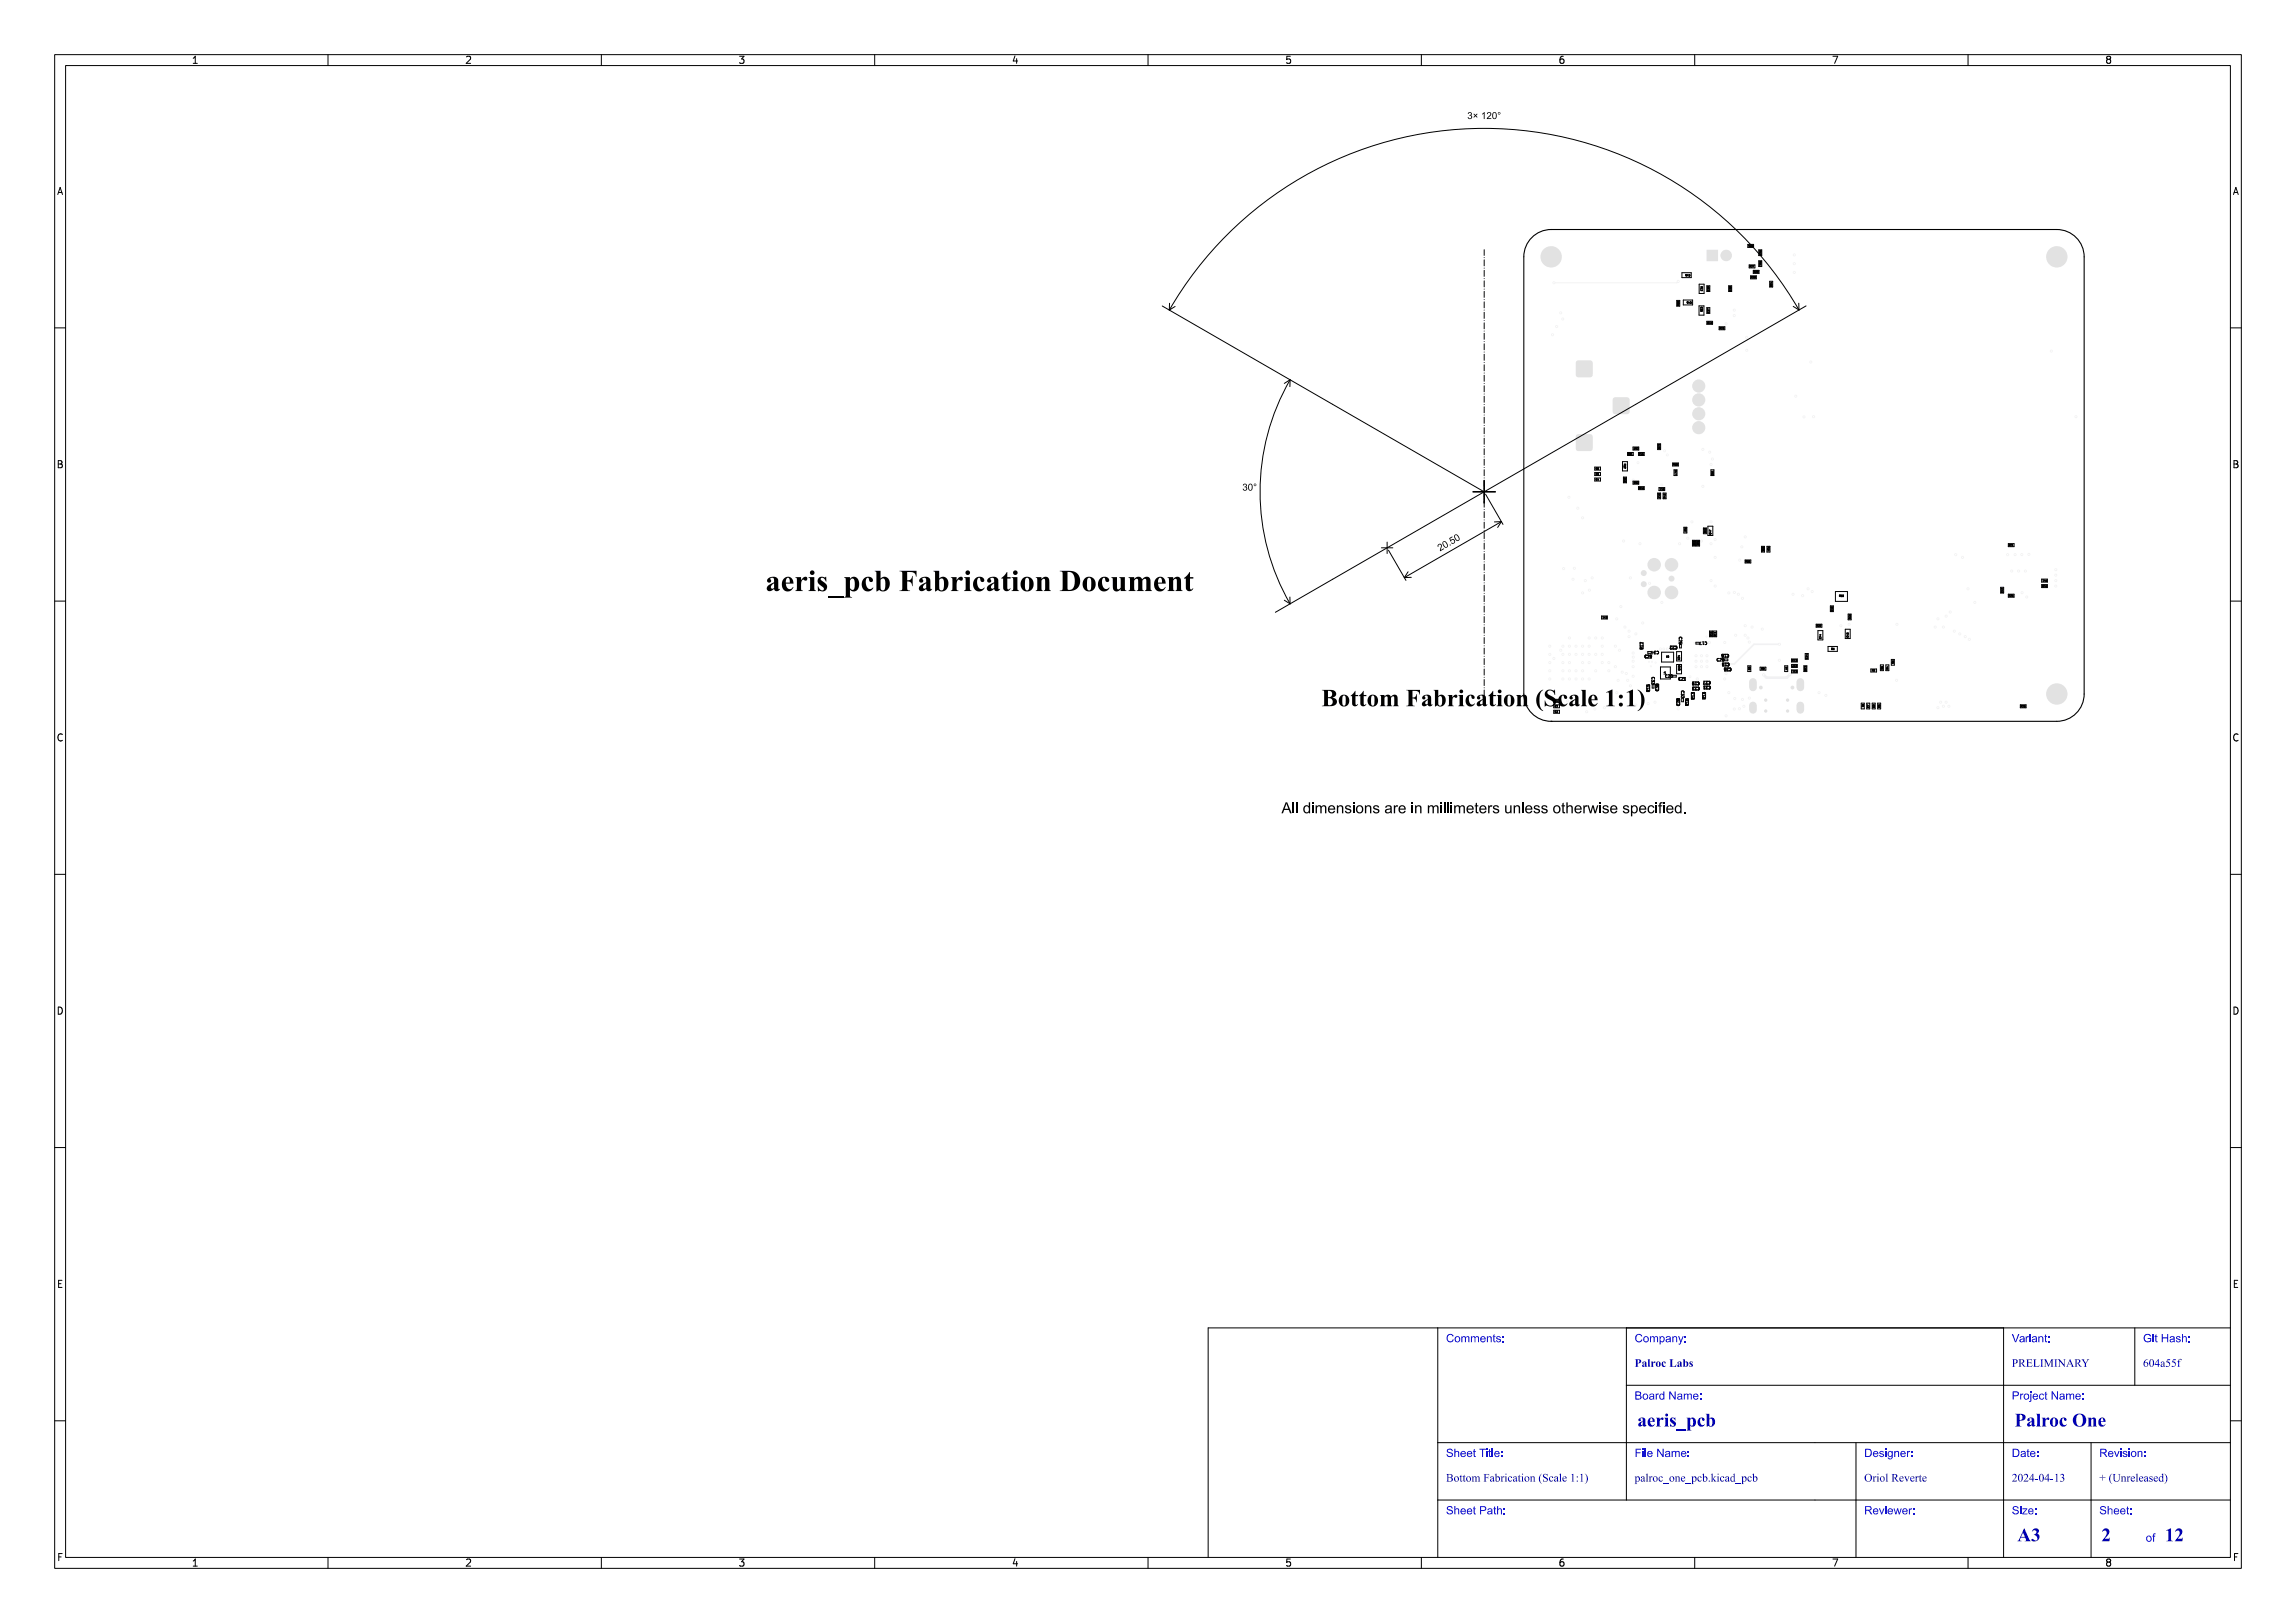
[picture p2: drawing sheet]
<svg xmlns="http://www.w3.org/2000/svg" width="420mm" height="297mm" viewBox="0 0 420 297" stroke-linecap="round" stroke-linejoin="round" font-family="sans-serif">
<defs><g id="words">
<text font-size="5.3" fill="#fff" x="140" y="108.5">aeris_pcb Fabrication Document</text>
<text font-size="4.3" fill="#fff" x="232.5" y="129.5">Bottom Fabrication (Scale 1:1)</text>
<g font-size="3.3" fill="#fff">
<text x="299.5" y="261.2">aeris_pcb</text>
<text x="368.5" y="261.2">Palroc One</text>
<text x="369" y="282.2">A3</text>
<text x="384.4" y="282.3">2</text>
<text x="396" y="282.3">12</text>
</g>
<g font-size="2" fill="#fff">
<text x="264.5" y="245.7">Comments:</text>
<text x="299" y="245.7">Company:</text>
<text x="368" y="245.7">Variant:</text>
<text x="392" y="245.7">Git Hash:</text>
<text x="299" y="250.2">Palroc Labs</text>
<text x="368" y="250.2">PRELIMINARY</text>
<text x="392" y="250.2">604a55f</text>
<text x="299" y="256.2">Board Name:</text>
<text x="368" y="256.2">Project Name:</text>
<text x="264.5" y="266.7">Sheet Title:</text>
<text x="299" y="266.7">File Name:</text>
<text x="341" y="266.7">Designer:</text>
<text x="368" y="266.7">Date:</text>
<text x="384" y="266.7">Revision:</text>
<text x="264.5" y="271.2">Bottom Fabrication (Scale 1:1)</text>
<text x="299" y="271.2">palroc_one_pcb.kicad_pcb</text>
<text x="341" y="271.2">Oriol Reverte</text>
<text x="368" y="271.2">2024-04-13</text>
<text x="384" y="271.2">+ (Unreleased)</text>
<text x="264.5" y="277.2">Sheet Path:</text>
<text x="341" y="277.2">Reviewer:</text>
<text x="368" y="277.2">Size:</text>
<text x="384" y="277.2">Sheet:</text>
<text x="392.5" y="282.2">of</text>
</g>
<g font-size="1.7" fill="#fff">
<text x="35" y="11.6">1</text>
<text x="85" y="11.6">2</text>
<text x="135" y="11.6">3</text>
<text x="185" y="11.6">4</text>
<text x="235" y="11.6">5</text>
<text x="285" y="11.6">6</text>
<text x="335" y="11.6">7</text>
<text x="385" y="11.6">8</text>
<text x="10.5" y="35.6">A</text>
<text x="408.5" y="35.6">A</text>
<text x="10.5" y="85.6">B</text>
<text x="408.5" y="85.6">B</text>
<text x="10.5" y="135.6">C</text>
<text x="408.5" y="135.6">C</text>
<text x="10.5" y="185.6">D</text>
<text x="408.5" y="185.6">D</text>
<text x="10.5" y="235.6">E</text>
<text x="408.5" y="235.6">E</text>
<text x="10.5" y="285.6">F</text>
<text x="35" y="286.7">1</text>
<text x="85" y="286.7">2</text>
<text x="135" y="286.7">3</text>
<text x="185" y="286.7">4</text>
<text x="235" y="286.7">5</text>
<text x="285" y="286.7">6</text>
<text x="335" y="286.7">7</text>
<text x="385" y="286.7">8</text>
<text x="408.5" y="285.6">F</text>
</g>
<g font-size=".7" fill="#fff">
<text x="300.5" y="118.8" transform="rotate(-90 300.5 118.8)">R17</text>
<text x="303.4" y="119.1" transform="rotate(180 303.4 119.1)">C34</text>
<text x="306.7" y="118.2" transform="rotate(180 306.7 118.2)">C22</text>
<text x="307.1" y="116.6" transform="rotate(90 307.1 116.6)">C25</text>
<text x="312.2" y="117.4" transform="rotate(180 312.2 117.4)">C17</text>
<text x="316.2" y="119.7" transform="rotate(180 316.2 119.7)">C16</text>
<text x="300.9" y="120.4">C29</text>
<text x="302.1" y="124" transform="rotate(90 302.1 124)">C33</text>
<text x="304.7" y="124">C20</text>
<text x="307.1" y="124.5">C21</text>
<text x="310.8" y="124.8" transform="rotate(180 310.8 124.8)">C19</text>
<text x="310.8" y="125.7" transform="rotate(180 310.8 125.7)">C23</text>
<text x="312.8" y="124.7" transform="rotate(180 312.8 124.7)">C27</text>
<text x="312.9" y="125.6" transform="rotate(180 312.9 125.6)">C31</text>
<text x="314.1" y="121">C26</text>
<text x="316.3" y="121.3" transform="rotate(180 316.3 121.3)">C15</text>
<text x="316.6" y="122.2" transform="rotate(180 316.6 122.2)">C35</text>
<text x="301.7" y="126.5" transform="rotate(-90 301.7 126.5)">R15</text>
<text x="303.4" y="126.4" transform="rotate(-90 303.4 126.4)">C30</text>
<text x="307.2" y="129.1" transform="rotate(-90 307.2 129.1)">C28</text>
<text x="307.5" y="126.5" transform="rotate(90 307.5 126.5)">C32</text>
<text x="308.8" y="129.1" transform="rotate(-90 308.8 129.1)">R16</text>
<text x="309.9" y="128" transform="rotate(-90 309.9 128)">R13</text>
<text x="312" y="127.9" transform="rotate(-90 312 127.9)">R14</text>
</g>
<g font-size=".4" fill="#fff">
<text x="320.7" y="44.8" transform="rotate(180 320.7 44.8)">R26</text>
<text x="321.8" y="45.8" transform="rotate(90 321.8 45.8)">R32</text>
<text x="321.8" y="47.8" transform="rotate(90 321.8 47.8)">R31</text>
<text x="309" y="50.2" transform="rotate(180 309 50.2)">C45</text>
<text x="311.1" y="52.5" transform="rotate(90 311.1 52.5)">R12</text>
<text x="312.7" y="53.2" transform="rotate(-90 312.7 53.2)">C39</text>
<text x="316.7" y="53.2" transform="rotate(-90 316.7 53.2)">C38</text>
<text x="320.1" y="48.9">R27</text>
<text x="320.3" y="50.9">R29</text>
<text x="324.2" y="52.4" transform="rotate(-90 324.2 52.4)">R24</text>
<text x="307.2" y="55.9" transform="rotate(-90 307.2 55.9)">R30</text>
<text x="309.2" y="55.2" transform="rotate(180 309.2 55.2)">C46</text>
<text x="311.1" y="56.3" transform="rotate(90 311.1 56.3)">C36</text>
<text x="312.7" y="57.2" transform="rotate(-90 312.7 57.2)">C37</text>
<text x="313.2" y="58.9" transform="rotate(180 313.2 58.9)">R18</text>
<text x="314.6" y="60.2">R19</text>
<text x="297.8" y="83.2">R51</text>
<text x="299.7" y="81.9" transform="rotate(180 299.7 81.9)">C52</text>
<text x="299.8" y="83.2">R45</text>
<text x="303.3" y="81.3" transform="rotate(90 303.3 81.3)">C49</text>
<text x="291.9" y="86.9">C5</text>
<text x="291.9" y="87.9">C4</text>
<text x="291.9" y="85.9">C6</text>
<text x="297.1" y="84.9" transform="rotate(90 297.1 84.9)">R52</text>
<text x="297.4" y="88.2" transform="rotate(-90 297.4 88.2)">R48</text>
<text x="299.7" y="88.2" transform="rotate(180 299.7 88.2)">C50</text>
<text x="300.7" y="89.2" transform="rotate(180 300.7 89.2)">R46</text>
<text x="304.4" y="89.3" transform="rotate(180 304.4 89.3)">R44</text>
<text x="306.1" y="85.2">R50</text>
<text x="306.3" y="86.1" transform="rotate(90 306.3 86.1)">R47</text>
<text x="313.4" y="86.9" transform="rotate(-90 313.4 86.9)">C51</text>
<text x="303.3" y="90.3" transform="rotate(90 303.3 90.3)">R42</text>
<text x="304.7" y="91.2" transform="rotate(-90 304.7 91.2)">R43</text>
<text x="308.1" y="96.6" transform="rotate(90 308.1 96.6)">R37</text>
<text x="311.7" y="96.7" transform="rotate(90 311.7 96.7)">C48</text>
<text x="313" y="97.6" transform="rotate(-90 313 97.6)">C47</text>
<text x="322.3" y="100.1" transform="rotate(90 322.3 100.1)">R35</text>
<text x="323.3" y="100.1" transform="rotate(90 323.3 100.1)">R34</text>
<text x="367.5" y="99.9">R21</text>
<text x="319.3" y="102.9">R36</text>
<text x="374.4" y="107.1" transform="rotate(180 374.4 107.1)">R40</text>
<text x="374.4" y="106.1" transform="rotate(180 374.4 106.1)">R41</text>
<text x="293.9" y="112.8" transform="rotate(180 293.9 112.8)">C41</text>
<text x="335.3" y="111.8" transform="rotate(-90 335.3 111.8)">C40</text>
<text x="336.5" y="109.2">R33</text>
<text x="338.2" y="112.5" transform="rotate(90 338.2 112.5)">R20</text>
<text x="366.4" y="108.4" transform="rotate(-90 366.4 108.4)">C42</text>
<text x="367.5" y="109.2">R25</text>
<text x="313.2" y="116.4" transform="rotate(-90 313.2 116.4)">R10</text>
<text x="313.9" y="116.4" transform="rotate(-90 313.9 116.4)">R11</text>
<text x="332.3" y="114.7">R22</text>
<text x="333.2" y="116.7" transform="rotate(-90 333.2 116.7)">C44</text>
<text x="335.5" y="118.6" transform="rotate(180 335.5 118.6)">R9</text>
<text x="338.1" y="116.5" transform="rotate(-90 338.1 116.5)">C43</text>
<text x="304.7" y="123.4" transform="rotate(-90 304.7 123.4)">L4</text>
<text x="304.8" y="120.3">L5</text>
<text x="307" y="122" transform="rotate(90 307 122)">C18</text>
<text x="307.3" y="120.6" transform="rotate(-90 307.3 120.6)">C24</text>
<text x="319.8" y="122.1" transform="rotate(90 319.8 122.1)">C9</text>
<text x="322.2" y="122.5">R8</text>
<text x="326.6" y="122.1" transform="rotate(90 326.6 122.1)">R7</text>
<text x="328.7" y="121.7" transform="rotate(180 328.7 121.7)">C12</text>
<text x="328.7" y="122.7" transform="rotate(180 328.7 122.7)">C11</text>
<text x="328.7" y="120.7" transform="rotate(180 328.7 120.7)">C13</text>
<text x="330.1" y="121.9" transform="rotate(90 330.1 121.9)">C10</text>
<text x="330.7" y="120.5" transform="rotate(-90 330.7 120.5)">C14</text>
<text x="342.4" y="122.9">R2</text>
<text x="345.4" y="122.5" transform="rotate(-90 345.4 122.5)">R4</text>
<text x="346.1" y="120.9" transform="rotate(90 346.1 120.9)">R6</text>
<text x="284.4" y="129.4">C2</text>
<text x="284.4" y="130.4">C3</text>
<text x="284.4" y="128.4">C1</text>
<text x="340.6" y="128.9" transform="rotate(90 340.6 128.9)">R1</text>
<text x="341.9" y="129.5" transform="rotate(-90 341.9 129.5)">C7</text>
<text x="342.9" y="129.5" transform="rotate(-90 342.9 129.5)">C8</text>
<text x="343.9" y="129.5" transform="rotate(-90 343.9 129.5)">R3</text>
<text x="369.7" y="129.4">R23</text>
</g>
</g></defs>
<path d="M279.9 43.8a5 5 0 0 1 3.8-1.8h92.5a5 5 0 0 1 5 5v80a5 5 0 0 1-5 5h-92.5a5 5 0 0 1-5-5v-80a5 5 0 0 1 1.2-3.2zM283.7 132h.1" fill="none" stroke="#000" stroke-width=".2"/>
<g fill="#f2f2f2">
<circle cx="283.7" cy="47" r="1.9"/>
<circle cx="315.8" cy="46.8" r="1"/>
<circle cx="310.7" cy="78.3" r="1.15"/>
<circle cx="310.7" cy="75.7" r="1.15"/>
<circle cx="310.7" cy="73.2" r="1.15"/>
<circle cx="310.7" cy="70.6" r="1.15"/>
<circle cx="376.2" cy="127" r="1.9"/>
</g>
<path d="M312.2 45.7h2v2.1h-2z" fill-rule="evenodd" fill="#f2f2f2"/>
<path d="M329.3 124.8v1M329.3 129.1v.8" fill="none" stroke="#f2f2f2" stroke-width="1.3"/>
<g fill="#f2f2f2">
<circle cx="327" cy="128.1" r=".25"/>
<circle cx="327" cy="130.1" r=".25"/>
<circle cx="323" cy="128.1" r=".25"/>
<circle cx="323" cy="130.1" r=".25"/>
</g>
<path d="M320.7 124.8v1M320.7 129.1v.8" fill="none" stroke="#f2f2f2" stroke-width="1.3"/>
<g fill="#f2f2f2">
<circle cx="376.2" cy="47" r="1.9"/>
<circle cx="311.5" cy="89" r=".28"/>
<circle cx="369.2" cy="104.5" r=".28"/>
<circle cx="371.1" cy="101.5" r=".28"/>
<circle cx="299.6" cy="84.7" r=".25"/>
<circle cx="325.5" cy="120.8" r=".28"/>
<circle cx="311.2" cy="120" r=".27"/>
<circle cx="307" cy="129.7" r=".27"/>
<circle cx="299.7" cy="82.6" r=".25"/>
<circle cx="283.5" cy="122.7" r=".28"/>
<circle cx="283.5" cy="121.3" r=".28"/>
<circle cx="311.2" cy="121" r=".28"/>
<circle cx="307.2" cy="118.9" r=".25"/>
<circle cx="310.2" cy="120" r=".27"/>
<circle cx="312.2" cy="121" r=".28"/>
<circle cx="368" cy="104.5" r=".28"/>
<circle cx="310.2" cy="122" r=".27"/>
<circle cx="291.7" cy="87.2" r=".28"/>
<circle cx="312.2" cy="120" r=".28"/>
<circle cx="291.7" cy="86.3" r=".28"/>
<circle cx="376" cy="104.2" r=".28"/>
<circle cx="303.4" cy="89.5" r=".25"/>
<circle cx="301.1" cy="119.4" r=".25"/>
<circle cx="310.2" cy="121" r=".27"/>
<circle cx="303.5" cy="81.2" r=".25"/>
<circle cx="307.2" cy="123.6" r=".25"/>
<circle cx="370.5" cy="104.5" r=".28"/>
<circle cx="311.2" cy="122" r=".27"/>
<circle cx="312.2" cy="122" r=".27"/>
<circle cx="309.9" cy="117.7" r=".17"/>
<circle cx="299.7" cy="88.8" r=".25"/>
<circle cx="366.2" cy="108.5" r=".28"/>
<circle cx="283.5" cy="124.3" r=".28"/>
<circle cx="301.7" cy="106.8" r=".27"/>
<circle cx="376" cy="105.2" r=".28"/>
<circle cx="310.5" cy="124.3" r=".25"/>
<circle cx="368.4" cy="109" r=".27"/>
<circle cx="369.8" cy="101.5" r=".27"/>
<circle cx="328.2" cy="46.7" r=".28"/>
<circle cx="328.2" cy="49.8" r=".28"/>
<circle cx="328.2" cy="48.2" r=".28"/>
<circle cx="287.1" cy="116.7" r=".27"/>
<circle cx="288" cy="104" r=".27"/>
<circle cx="289.5" cy="118.3" r=".28"/>
<circle cx="289.5" cy="108.5" r=".28"/>
<circle cx="289.5" cy="124.3" r=".28"/>
<circle cx="289.5" cy="94.8" r=".28"/>
<circle cx="287.1" cy="118.3" r=".27"/>
<circle cx="287" cy="91" r=".28"/>
<circle cx="288.3" cy="118.3" r=".28"/>
<circle cx="288.6" cy="93" r=".27"/>
<circle cx="287.1" cy="119.7" r=".27"/>
<circle cx="287.7" cy="106" r=".28"/>
<circle cx="286" cy="104" r=".28"/>
<circle cx="287.1" cy="121.3" r=".27"/>
<circle cx="290" cy="106.3" r=".28"/>
<circle cx="289.5" cy="121.3" r=".28"/>
<circle cx="325.5" cy="117.9" r=".28"/>
<circle cx="314.9" cy="121.6" r=".28"/>
<circle cx="307.9" cy="118" r=".18"/>
<circle cx="301.6" cy="121.1" r=".18"/>
<circle cx="307.8" cy="121.2" r=".18"/>
<circle cx="307.2" cy="120.7" r=".17"/>
<circle cx="307.2" cy="121.7" r=".17"/>
<circle cx="302" cy="121.9" r=".17"/>
<circle cx="314.8" cy="120.8" r=".17"/>
<circle cx="302.2" cy="121.1" r=".18"/>
<circle cx="302.8" cy="121.2" r=".18"/>
<circle cx="314.2" cy="120.8" r=".17"/>
<circle cx="307.3" cy="121.2" r=".17"/>
<circle cx="304.3" cy="118.8" r=".25"/>
<circle cx="303.7" cy="118.8" r=".25"/>
<circle cx="309.1" cy="123.9" r=".25"/>
<circle cx="305" cy="118.8" r=".25"/>
<circle cx="328.5" cy="72.5" r=".28"/>
<circle cx="319.5" cy="61.8" r=".28"/>
<circle cx="328" cy="108.7" r=".28"/>
<circle cx="317.2" cy="129.7" r=".27"/>
<circle cx="293.5" cy="129.5" r=".28"/>
<circle cx="318" cy="108.7" r=".27"/>
<circle cx="312.7" cy="117.6" r=".27"/>
<circle cx="319.5" cy="64.1" r=".28"/>
<circle cx="315.5" cy="117.6" r=".27"/>
<circle cx="326.7" cy="122.9" r=".28"/>
<circle cx="315.7" cy="123.2" r=".28"/>
<circle cx="315.5" cy="124.3" r=".27"/>
<circle cx="323" cy="122.4" r=".28"/>
<circle cx="288.3" cy="122.7" r=".28"/>
<circle cx="320.5" cy="114.7" r=".28"/>
<circle cx="298" cy="115.5" r=".28"/>
<circle cx="320.7" cy="45" r=".28"/>
<circle cx="297.5" cy="123.2" r=".27"/>
<circle cx="299.2" cy="116" r=".28"/>
<circle cx="322.4" cy="115.1" r=".27"/>
<circle cx="290.7" cy="124.3" r=".28"/>
<circle cx="298.7" cy="123.7" r=".27"/>
<circle cx="324" cy="52.5" r=".27"/>
<circle cx="289.5" cy="122.7" r=".28"/>
<circle cx="296.7" cy="123" r=".28"/>
<circle cx="319.2" cy="114.5" r=".28"/>
<circle cx="297.2" cy="114.7" r=".28"/>
<circle cx="320" cy="48.8" r=".28"/>
<circle cx="298.8" cy="120.2" r=".27"/>
<circle cx="301.5" cy="128.7" r=".28"/>
<circle cx="318.7" cy="128" r=".28"/>
<circle cx="319.2" cy="116.2" r=".28"/>
<circle cx="293.1" cy="121.3" r=".27"/>
<circle cx="359" cy="102" r=".28"/>
<circle cx="358.5" cy="116" r=".28"/>
<circle cx="367.2" cy="101.5" r=".28"/>
<circle cx="290.7" cy="121.3" r=".28"/>
<circle cx="329.7" cy="109" r=".28"/>
<circle cx="318.7" cy="109.5" r=".28"/>
<circle cx="318.2" cy="129.7" r=".27"/>
<circle cx="291.7" cy="129.7" r=".28"/>
<circle cx="330" cy="76.3" r=".27"/>
<circle cx="316.2" cy="108.5" r=".28"/>
<circle cx="315.7" cy="131" r=".28"/>
<circle cx="375.2" cy="64.3" r=".27"/>
<circle cx="290.7" cy="119.7" r=".28"/>
<circle cx="331.2" cy="66.2" r=".28"/>
<circle cx="330.7" cy="107.7" r=".28"/>
<circle cx="290.2" cy="130.3" r=".27"/>
<circle cx="283.5" cy="119.7" r=".28"/>
<circle cx="317.3" cy="108.4" r=".28"/>
<circle cx="331.5" cy="108.2" r=".28"/>
<circle cx="295.5" cy="122" r=".28"/>
<circle cx="295.7" cy="126.7" r=".27"/>
<circle cx="331.7" cy="76.3" r=".27"/>
<circle cx="379.7" cy="76.3" r=".28"/>
<circle cx="316.2" cy="126.7" r=".28"/>
<circle cx="303.5" cy="90.2" r=".25"/>
<circle cx="304" cy="88.8" r=".25"/>
<circle cx="334" cy="127.3" r=".28"/>
<circle cx="285.9" cy="121.3" r=".27"/>
<circle cx="286.7" cy="128.3" r=".27"/>
<circle cx="338.2" cy="114.2" r=".27"/>
<circle cx="298.7" cy="119.5" r=".27"/>
<circle cx="357.7" cy="101.5" r=".28"/>
<circle cx="317.3" cy="127.8" r=".27"/>
<circle cx="302.7" cy="128.5" r=".28"/>
<circle cx="293.1" cy="119.7" r=".27"/>
<circle cx="368.6" cy="101.5" r=".28"/>
<circle cx="317.5" cy="116.2" r=".28"/>
<circle cx="357.5" cy="115.5" r=".27"/>
<circle cx="320" cy="127.8" r=".28"/>
<circle cx="320" cy="117.5" r=".28"/>
<circle cx="294.3" cy="121.3" r=".28"/>
<circle cx="360.2" cy="117" r=".28"/>
<circle cx="361.2" cy="110.2" r=".28"/>
<circle cx="298.7" cy="121" r=".28"/>
<circle cx="300.5" cy="128.5" r=".27"/>
<circle cx="370.7" cy="109.3" r=".27"/>
<circle cx="319.7" cy="116.7" r=".27"/>
<circle cx="300.2" cy="129.2" r=".28"/>
<circle cx="298.7" cy="122" r=".27"/>
<circle cx="294.3" cy="122.7" r=".27"/>
<circle cx="359.5" cy="116.5" r=".28"/>
<circle cx="360" cy="107.7" r=".28"/>
<circle cx="369.9" cy="108.5" r=".27"/>
<circle cx="319" cy="129.2" r=".27"/>
<circle cx="285.9" cy="119.7" r=".27"/>
<circle cx="313.2" cy="59.1" r=".27"/>
<circle cx="284.7" cy="59.7" r=".28"/>
<circle cx="285.9" cy="118.3" r=".27"/>
<circle cx="317.2" cy="57.8" r=".27"/>
<circle cx="285.9" cy="58.4" r=".28"/>
<circle cx="288.3" cy="119.7" r=".28"/>
<circle cx="284" cy="61.3" r=".28"/>
<circle cx="315.7" cy="59.2" r=".28"/>
<circle cx="284.2" cy="120.5" r=".27"/>
<circle cx="285.5" cy="119" r=".28"/>
<circle cx="285.5" cy="57.2" r=".27"/>
<circle cx="289.5" cy="119.7" r=".28"/>
<circle cx="317.2" cy="56.7" r=".27"/>
<circle cx="287.1" cy="122.7" r=".27"/>
<circle cx="288" cy="128.7" r=".27"/>
<circle cx="347" cy="114.2" r=".28"/>
<circle cx="300.5" cy="114" r=".28"/>
<circle cx="299.2" cy="129" r=".28"/>
<circle cx="346.9" cy="124.5" r=".27"/>
<circle cx="291.9" cy="116.7" r=".27"/>
<circle cx="355.5" cy="114.7" r=".28"/>
<circle cx="355.5" cy="129.2" r=".28"/>
<circle cx="293.1" cy="118.3" r=".28"/>
<circle cx="295.5" cy="118.3" r=".28"/>
<circle cx="356" cy="112.8" r=".28"/>
<circle cx="295.7" cy="113.2" r=".28"/>
<circle cx="356" cy="128.5" r=".28"/>
<circle cx="356.5" cy="129.2" r=".28"/>
<circle cx="356.7" cy="112" r=".28"/>
<circle cx="296.2" cy="119" r=".28"/>
<circle cx="291.9" cy="119.7" r=".27"/>
<circle cx="296.5" cy="111" r=".28"/>
<circle cx="355" cy="128.5" r=".27"/>
<circle cx="354.5" cy="113.2" r=".28"/>
<circle cx="290.7" cy="116.7" r=".28"/>
<circle cx="293.1" cy="116.7" r=".27"/>
<circle cx="354.5" cy="129.5" r=".27"/>
<circle cx="354" cy="114.7" r=".28"/>
<circle cx="322.6" cy="123.5" r=".28"/>
<circle cx="327.4" cy="123.4" r=".28"/>
<circle cx="332.7" cy="126.7" r=".28"/>
<circle cx="336.7" cy="114.5" r=".28"/>
<circle cx="285.9" cy="122.7" r=".27"/>
<circle cx="283.5" cy="118.3" r=".28"/>
<circle cx="307" cy="51.5" r=".28"/>
<circle cx="284.2" cy="51.8" r=".27"/>
<circle cx="298.2" cy="105.7" r=".27"/>
<circle cx="291.9" cy="122.7" r=".27"/>
<circle cx="291.2" cy="105.7" r=".28"/>
<circle cx="290.7" cy="108" r=".28"/>
<circle cx="304" cy="110.2" r=".28"/>
<circle cx="313.7" cy="98.7" r=".27"/>
<circle cx="318.2" cy="102.5" r=".28"/>
<circle cx="308.7" cy="98.5" r=".28"/>
<circle cx="312.7" cy="82.8" r=".28"/>
<circle cx="313.2" cy="84" r=".27"/>
<circle cx="313.7" cy="107.2" r=".27"/>
<circle cx="298" cy="116.5" r=".28"/>
<circle cx="313.7" cy="102" r=".27"/>
<circle cx="312.2" cy="116.5" r=".17"/>
<circle cx="287.1" cy="124.3" r=".27"/>
<circle cx="305" cy="83.2" r=".25"/>
<circle cx="297.7" cy="124.5" r=".28"/>
<circle cx="376" cy="107.2" r=".28"/>
<circle cx="311.4" cy="117.6" r=".18"/>
<circle cx="309.5" cy="95.5" r=".27"/>
<circle cx="313" cy="85" r=".27"/>
<circle cx="311.5" cy="82.3" r=".28"/>
<circle cx="313" cy="95.5" r=".27"/>
<circle cx="313" cy="99.5" r=".27"/>
<circle cx="304.5" cy="82.5" r=".25"/>
<circle cx="318.6" cy="100.1" r=".28"/>
<circle cx="313" cy="106.3" r=".27"/>
<circle cx="376" cy="106.3" r=".28"/>
<circle cx="290.7" cy="118.3" r=".28"/>
<circle cx="319.2" cy="102.7" r=".28"/>
<circle cx="319.2" cy="98.3" r=".28"/>
<circle cx="292.7" cy="86.3" r=".28"/>
<circle cx="292.7" cy="87.2" r=".28"/>
<circle cx="300" cy="99.5" r=".27"/>
<circle cx="307.2" cy="99.5" r=".27"/>
<circle cx="298.2" cy="125.5" r=".27"/>
<circle cx="285.9" cy="124.3" r=".27"/>
<circle cx="288.3" cy="124.3" r=".28"/>
<circle cx="311.2" cy="99" r=".27"/>
<circle cx="296" cy="124.5" r=".28"/>
<circle cx="297" cy="99" r=".27"/>
<circle cx="298.7" cy="87.8" r=".25"/>
</g>
<g fill="#f2f2f2">
<path d="M288.4 79.6l.3-.1h2.1l.4 .1 .1 .3v2.1l-.1 .4-.4 .1h-2.1l-.3-.1-.1-.4v-2.1z" fill-rule="evenodd"/>
<path d="M295.2 72.9l.3-.2h2.1l.3 .2 .1 .3v2.1l-.1 .3-.3 .1h-2.1l-.3-.1-.2-.3v-2.1z" fill-rule="evenodd"/>
<path d="M288.4 66.1l.3-.1h2.1l.4 .1 .1 .4v2.1l-.1 .3-.4 .1h-2.1l-.3-.1-.1-.3v-2.1z" fill-rule="evenodd"/>
</g>
<path d="M310.5 124.2h.1M327.4 123.4l-.5 .6h-3.8l-.5-.5" fill="none" stroke="#f2f2f2" stroke-width=".5"/>
<path d="M325.5 117.9h-4.7l-3.6 3.6h-2.2l-.1 .1" fill="none" stroke="#f2f2f2" stroke-width=".3"/>
<path d="M307 51.5l-.3 .2h-22.5" fill="none" stroke="#f2f2f2" stroke-width=".18"/>
<g fill="#fff">
<circle cx="311.5" cy="89" r=".13"/>
<circle cx="369.2" cy="104.5" r=".12"/>
<circle cx="371.1" cy="101.5" r=".13"/>
<circle cx="299.6" cy="84.7" r=".12"/>
<circle cx="325.5" cy="120.8" r=".12"/>
<circle cx="311.2" cy="120" r=".12"/>
<circle cx="307" cy="129.7" r=".12"/>
<circle cx="299.7" cy="82.6" r=".13"/>
<circle cx="283.5" cy="122.8" r=".13"/>
<circle cx="283.5" cy="121.3" r=".12"/>
<circle cx="311.2" cy="121" r=".13"/>
<circle cx="307.2" cy="118.9" r=".13"/>
<circle cx="310.2" cy="120" r=".13"/>
<circle cx="312.2" cy="121" r=".13"/>
<circle cx="368" cy="104.5" r=".12"/>
<circle cx="310.2" cy="122" r=".12"/>
<circle cx="291.7" cy="87.2" r=".12"/>
<circle cx="312.2" cy="120" r=".12"/>
<circle cx="291.7" cy="86.3" r=".13"/>
<circle cx="376" cy="104.3" r=".13"/>
<circle cx="303.4" cy="89.5" r=".12"/>
<circle cx="301.1" cy="119.3" r=".12"/>
<circle cx="310.2" cy="121" r=".13"/>
<circle cx="303.5" cy="81.3" r=".12"/>
<circle cx="307.2" cy="123.6" r=".15"/>
<circle cx="370.5" cy="104.5" r=".12"/>
<circle cx="311.2" cy="122" r=".12"/>
<circle cx="312.2" cy="122" r=".12"/>
<circle cx="309.9" cy="117.6" r=".07"/>
<circle cx="299.7" cy="88.8" r=".12"/>
<circle cx="366.2" cy="108.5" r=".13"/>
<circle cx="283.5" cy="124.3" r=".12"/>
<circle cx="301.7" cy="106.8" r=".12"/>
<circle cx="376" cy="105.2" r=".12"/>
<circle cx="310.5" cy="124.2" r=".13"/>
<circle cx="368.4" cy="109" r=".12"/>
<circle cx="369.8" cy="101.5" r=".13"/>
<circle cx="328.2" cy="46.6" r=".12"/>
<circle cx="328.2" cy="49.8" r=".12"/>
<circle cx="328.2" cy="48.2" r=".12"/>
<circle cx="287.1" cy="116.8" r=".12"/>
<circle cx="288" cy="104" r=".12"/>
<circle cx="289.5" cy="118.2" r=".12"/>
<circle cx="289.5" cy="108.5" r=".13"/>
<circle cx="289.5" cy="124.3" r=".12"/>
<circle cx="289.5" cy="94.8" r=".13"/>
<circle cx="287.1" cy="118.3" r=".12"/>
<circle cx="287" cy="91" r=".13"/>
<circle cx="288.3" cy="118.2" r=".12"/>
<circle cx="288.6" cy="93" r=".12"/>
<circle cx="287.1" cy="119.8" r=".12"/>
<circle cx="287.7" cy="106" r=".13"/>
<circle cx="286" cy="104.1" r=".13"/>
<circle cx="287.1" cy="121.3" r=".12"/>
<circle cx="290" cy="106.2" r=".13"/>
<circle cx="289.5" cy="121.3" r=".12"/>
<circle cx="325.5" cy="117.9" r=".12"/>
<circle cx="314.9" cy="121.6" r=".13"/>
<circle cx="307.9" cy="118" r=".07"/>
<circle cx="301.6" cy="121.1" r=".08"/>
<circle cx="307.8" cy="121.2" r=".08"/>
<circle cx="307.2" cy="120.7" r=".08"/>
<circle cx="307.2" cy="121.7" r=".07"/>
<circle cx="302" cy="121.9" r=".07"/>
<circle cx="314.8" cy="120.8" r=".07"/>
<circle cx="302.2" cy="121.1" r=".08"/>
<circle cx="302.8" cy="121.3" r=".07"/>
<circle cx="314.2" cy="120.7" r=".08"/>
<circle cx="307.3" cy="121.2" r=".08"/>
<circle cx="304.3" cy="118.8" r=".12"/>
<circle cx="303.7" cy="118.8" r=".13"/>
<circle cx="309.1" cy="123.9" r=".12"/>
<circle cx="305" cy="118.8" r=".13"/>
<circle cx="328.5" cy="72.5" r=".13"/>
<circle cx="319.5" cy="61.8" r=".13"/>
<circle cx="328" cy="108.7" r=".12"/>
<circle cx="317.2" cy="129.7" r=".12"/>
<circle cx="293.5" cy="129.5" r=".13"/>
<circle cx="318" cy="108.7" r=".13"/>
<circle cx="312.7" cy="117.6" r=".12"/>
<circle cx="319.5" cy="64.1" r=".12"/>
<circle cx="315.5" cy="117.6" r=".12"/>
<circle cx="326.7" cy="122.9" r=".12"/>
<circle cx="315.7" cy="123.2" r=".12"/>
<circle cx="315.5" cy="124.3" r=".12"/>
<circle cx="323" cy="122.4" r=".12"/>
<circle cx="288.3" cy="122.8" r=".13"/>
<circle cx="320.5" cy="114.7" r=".13"/>
<circle cx="298" cy="115.5" r=".13"/>
<circle cx="320.7" cy="45" r=".13"/>
<circle cx="297.5" cy="123.2" r=".12"/>
<circle cx="299.2" cy="116" r=".12"/>
<circle cx="322.4" cy="115.1" r=".12"/>
<circle cx="290.7" cy="124.2" r=".13"/>
<circle cx="298.7" cy="123.8" r=".12"/>
<circle cx="324" cy="52.5" r=".12"/>
<circle cx="289.5" cy="122.8" r=".13"/>
<circle cx="296.7" cy="123" r=".12"/>
<circle cx="319.2" cy="114.5" r=".13"/>
<circle cx="297.2" cy="114.7" r=".12"/>
<circle cx="320" cy="48.7" r=".13"/>
<circle cx="298.8" cy="120.2" r=".12"/>
<circle cx="301.5" cy="128.8" r=".13"/>
<circle cx="318.7" cy="128" r=".12"/>
<circle cx="319.2" cy="116.3" r=".13"/>
<circle cx="293.1" cy="121.3" r=".12"/>
<circle cx="359" cy="102" r=".12"/>
<circle cx="358.5" cy="116" r=".12"/>
<circle cx="367.2" cy="101.5" r=".13"/>
<circle cx="290.7" cy="121.2" r=".13"/>
<circle cx="329.7" cy="109" r=".13"/>
<circle cx="318.7" cy="109.5" r=".12"/>
<circle cx="318.2" cy="129.7" r=".13"/>
<circle cx="291.7" cy="129.7" r=".13"/>
<circle cx="330" cy="76.3" r=".13"/>
<circle cx="316.2" cy="108.5" r=".13"/>
<circle cx="315.7" cy="131" r=".12"/>
<circle cx="375.2" cy="64.3" r=".12"/>
<circle cx="290.7" cy="119.8" r=".13"/>
<circle cx="331.2" cy="66.2" r=".13"/>
<circle cx="330.7" cy="107.8" r=".13"/>
<circle cx="290.2" cy="130.2" r=".12"/>
<circle cx="283.5" cy="119.8" r=".13"/>
<circle cx="317.3" cy="108.4" r=".13"/>
<circle cx="331.5" cy="108.2" r=".12"/>
<circle cx="295.5" cy="122" r=".12"/>
<circle cx="295.7" cy="126.8" r=".12"/>
<circle cx="331.7" cy="76.2" r=".13"/>
<circle cx="379.7" cy="76.2" r=".13"/>
<circle cx="316.2" cy="126.7" r=".13"/>
<circle cx="303.5" cy="90.3" r=".12"/>
<circle cx="304" cy="88.8" r=".13"/>
<circle cx="334" cy="127.2" r=".12"/>
<circle cx="285.9" cy="121.2" r=".13"/>
<circle cx="286.7" cy="128.3" r=".12"/>
<circle cx="338.2" cy="114.2" r=".12"/>
<circle cx="298.7" cy="119.5" r=".12"/>
<circle cx="357.7" cy="101.5" r=".12"/>
<circle cx="317.3" cy="127.8" r=".13"/>
<circle cx="302.7" cy="128.5" r=".12"/>
<circle cx="293.1" cy="119.8" r=".12"/>
<circle cx="368.6" cy="101.5" r=".13"/>
<circle cx="317.5" cy="116.3" r=".13"/>
<circle cx="357.5" cy="115.5" r=".13"/>
<circle cx="320" cy="127.7" r=".13"/>
<circle cx="320" cy="117.5" r=".13"/>
<circle cx="294.3" cy="121.3" r=".12"/>
<circle cx="360.2" cy="117" r=".12"/>
<circle cx="361.2" cy="110.3" r=".13"/>
<circle cx="298.7" cy="121" r=".12"/>
<circle cx="300.5" cy="128.5" r=".13"/>
<circle cx="370.7" cy="109.2" r=".13"/>
<circle cx="319.7" cy="116.8" r=".12"/>
<circle cx="300.2" cy="129.2" r=".12"/>
<circle cx="298.7" cy="122" r=".12"/>
<circle cx="294.3" cy="122.8" r=".13"/>
<circle cx="359.5" cy="116.5" r=".13"/>
<circle cx="360" cy="107.8" r=".13"/>
<circle cx="369.9" cy="108.5" r=".12"/>
<circle cx="319" cy="129.2" r=".12"/>
<circle cx="285.9" cy="119.8" r=".13"/>
<circle cx="313.2" cy="59.1" r=".13"/>
<circle cx="284.7" cy="59.7" r=".12"/>
<circle cx="285.9" cy="118.2" r=".13"/>
<circle cx="317.2" cy="57.8" r=".12"/>
<circle cx="285.9" cy="58.4" r=".12"/>
<circle cx="288.3" cy="119.8" r=".13"/>
<circle cx="284" cy="61.3" r=".13"/>
<circle cx="315.7" cy="59.3" r=".13"/>
<circle cx="284.2" cy="120.5" r=".13"/>
<circle cx="285.5" cy="119" r=".12"/>
<circle cx="285.5" cy="57.3" r=".12"/>
<circle cx="289.5" cy="119.8" r=".13"/>
<circle cx="317.2" cy="56.7" r=".12"/>
<circle cx="287.1" cy="122.8" r=".12"/>
<circle cx="288" cy="128.8" r=".12"/>
<circle cx="347" cy="114.2" r=".12"/>
<circle cx="300.5" cy="114" r=".12"/>
<circle cx="299.2" cy="129" r=".12"/>
<circle cx="346.9" cy="124.5" r=".12"/>
<circle cx="291.9" cy="116.8" r=".13"/>
<circle cx="355.5" cy="114.7" r=".12"/>
<circle cx="355.5" cy="129.2" r=".12"/>
<circle cx="293.1" cy="118.3" r=".12"/>
<circle cx="295.5" cy="118.2" r=".12"/>
<circle cx="356" cy="112.8" r=".12"/>
<circle cx="295.7" cy="113.3" r=".12"/>
<circle cx="356" cy="128.5" r=".12"/>
<circle cx="356.5" cy="129.2" r=".12"/>
<circle cx="356.7" cy="112" r=".13"/>
<circle cx="296.2" cy="119" r=".12"/>
<circle cx="291.9" cy="119.8" r=".13"/>
<circle cx="296.5" cy="111" r=".13"/>
<circle cx="355" cy="128.5" r=".12"/>
<circle cx="354.5" cy="113.3" r=".13"/>
<circle cx="290.7" cy="116.8" r=".13"/>
<circle cx="293.1" cy="116.8" r=".12"/>
<circle cx="354.5" cy="129.5" r=".13"/>
<circle cx="354" cy="114.7" r=".13"/>
<circle cx="322.6" cy="123.5" r=".13"/>
<circle cx="327.4" cy="123.4" r=".13"/>
<circle cx="332.7" cy="126.7" r=".12"/>
<circle cx="336.7" cy="114.5" r=".13"/>
<circle cx="285.9" cy="122.8" r=".13"/>
<circle cx="283.5" cy="118.3" r=".12"/>
<circle cx="307" cy="51.5" r=".13"/>
<circle cx="284.2" cy="51.8" r=".12"/>
<circle cx="298.2" cy="105.7" r=".13"/>
<circle cx="291.9" cy="122.8" r=".13"/>
<circle cx="291.2" cy="105.7" r=".12"/>
<circle cx="290.7" cy="108" r=".12"/>
<circle cx="304" cy="110.3" r=".13"/>
<circle cx="313.7" cy="98.8" r=".12"/>
<circle cx="318.2" cy="102.5" r=".13"/>
<circle cx="308.7" cy="98.5" r=".12"/>
<circle cx="312.7" cy="82.7" r=".13"/>
<circle cx="313.2" cy="84" r=".13"/>
<circle cx="313.7" cy="107.3" r=".12"/>
<circle cx="298" cy="116.5" r=".12"/>
<circle cx="313.7" cy="102" r=".12"/>
<circle cx="312.2" cy="116.5" r=".08"/>
<circle cx="287.1" cy="124.3" r=".12"/>
<circle cx="305" cy="83.3" r=".13"/>
<circle cx="297.7" cy="124.5" r=".13"/>
<circle cx="376" cy="107.3" r=".13"/>
<circle cx="311.4" cy="117.6" r=".08"/>
<circle cx="309.5" cy="95.5" r=".12"/>
<circle cx="313" cy="85" r=".13"/>
<circle cx="311.5" cy="82.2" r=".13"/>
<circle cx="313" cy="95.5" r=".12"/>
<circle cx="313" cy="99.5" r=".12"/>
<circle cx="304.5" cy="82.5" r=".12"/>
<circle cx="318.6" cy="100.1" r=".13"/>
<circle cx="313" cy="106.3" r=".12"/>
<circle cx="376" cy="106.2" r=".12"/>
<circle cx="290.7" cy="118.2" r=".13"/>
<circle cx="319.2" cy="102.7" r=".13"/>
<circle cx="319.2" cy="98.2" r=".13"/>
<circle cx="292.7" cy="86.3" r=".12"/>
<circle cx="292.7" cy="87.3" r=".12"/>
<circle cx="300" cy="99.5" r=".13"/>
<circle cx="307.2" cy="99.5" r=".13"/>
<circle cx="298.2" cy="125.5" r=".13"/>
<circle cx="285.9" cy="124.2" r=".13"/>
<circle cx="288.3" cy="124.3" r=".12"/>
<circle cx="311.2" cy="99" r=".12"/>
<circle cx="296" cy="124.5" r=".13"/>
<circle cx="297" cy="99" r=".13"/>
<circle cx="298.7" cy="87.8" r=".12"/>
<circle cx="283.7" cy="47" r="1.1"/>
<circle cx="313.2" cy="46.8" r=".7"/>
<circle cx="315.8" cy="46.8" r=".7"/>
<circle cx="305.8" cy="103.3" r="1.19"/>
<circle cx="305.8" cy="105.9" r=".5"/>
<circle cx="305.8" cy="108.4" r="1.19"/>
<circle cx="302.6" cy="103.3" r="1.19"/>
<circle cx="302.6" cy="108.4" r="1.19"/>
<circle cx="300.7" cy="104.9" r=".5"/>
<circle cx="300.7" cy="106.9" r=".5"/>
<circle cx="310.7" cy="78.3" r=".96"/>
<circle cx="310.7" cy="75.7" r=".97"/>
<circle cx="310.7" cy="73.2" r=".97"/>
<circle cx="310.7" cy="70.6" r=".97"/>
<circle cx="376.2" cy="127" r="1.1"/>
<circle cx="327.9" cy="125.8" r=".3"/>
<circle cx="322.1" cy="125.8" r=".3"/>
</g>
<path d="M329.3 124.7v1.1M329.3 129.1v.8" fill="none" stroke="#fff" stroke-width=".5"/>
<g fill="#fff">
<circle cx="327" cy="128.1" r=".15"/>
<circle cx="327" cy="130.1" r=".15"/>
<circle cx="323" cy="128.1" r=".15"/>
<circle cx="323" cy="130.1" r=".15"/>
</g>
<path d="M320.7 124.7v1.1M320.7 129.1v.8" fill="none" stroke="#fff" stroke-width=".5"/>
<g fill="#fff">
<circle cx="376.2" cy="47" r="1.1"/>
<circle cx="289.8" cy="81" r="1.27"/>
<circle cx="296.5" cy="74.3" r="1.27"/>
<circle cx="289.8" cy="67.5" r="1.27"/>
</g>
<g fill="#e2e2e2">
<circle cx="283.7" cy="47" r="1.95"/>
<circle cx="315.8" cy="46.8" r="1.05"/>
<circle cx="305.8" cy="103.3" r="1.24"/>
<circle cx="305.8" cy="105.9" r=".55"/>
<circle cx="305.8" cy="108.4" r="1.24"/>
<circle cx="302.6" cy="103.3" r="1.24"/>
<circle cx="302.6" cy="108.4" r="1.24"/>
<circle cx="300.7" cy="104.9" r=".54"/>
<circle cx="300.7" cy="106.9" r=".55"/>
<circle cx="310.7" cy="78.3" r="1.2"/>
<circle cx="310.7" cy="75.7" r="1.2"/>
<circle cx="310.7" cy="73.2" r="1.2"/>
<circle cx="310.7" cy="70.6" r="1.2"/>
<circle cx="376.2" cy="127" r="1.95"/>
<circle cx="327.9" cy="125.8" r=".35"/>
<circle cx="322.1" cy="125.8" r=".35"/>
</g>
<path d="M312.2 45.7h2.1v2.1h-2.1z" fill-rule="evenodd" fill="#e2e2e2"/>
<path d="M329.3 124.8v1M329.3 129.1v.8" fill="none" stroke="#e2e2e2" stroke-width="1.4"/>
<g fill="#e2e2e2">
<circle cx="327" cy="128.1" r=".3"/>
<circle cx="327" cy="130.1" r=".3"/>
<circle cx="323" cy="128.1" r=".3"/>
<circle cx="323" cy="130.1" r=".3"/>
</g>
<path d="M320.7 124.8v1M320.7 129.1v.8" fill="none" stroke="#e2e2e2" stroke-width="1.4"/>
<circle cx="376.2" cy="47" r="1.95" fill="#e2e2e2"/>
<g fill="#e2e2e2">
<path d="M288.4 79.6l.3-.2h2.2l.3 .2 .1 .3v2.2l-.1 .3-.3 .1h-2.2l-.3-.1-.2-.3v-2.2z" fill-rule="evenodd"/>
<path d="M295.1 72.8l.4-.1h2.1l.4 .1 .1 .4v2.1l-.1 .4-.4 .1h-2.1l-.4-.1-.1-.4v-2.1z" fill-rule="evenodd"/>
<path d="M288.4 66.1l.3-.1h2.2l.3 .1 .1 .3v2.2l-.1 .3-.3 .1h-2.2l-.3-.1-.2-.3v-2.2z" fill-rule="evenodd"/>
</g>
<g fill="none" stroke="#000" stroke-width=".18">
<path d="M10 10h400v277h-400zM12 12h396v273h-396zM35.3 11.6h.8M35.3 10.7l.4-.4v1.3M60 10v2M85.3 10.4l.5-.1 .3 .4-.8 .9h.8M110 10v2M135.3 10.3h.8l-.4 .5 .3 .1v.6l-.2 .1-.5-.1M160 10v2M185.7 10.2l-.4 1h.9M186 10.7v.9M210 10v2"/>
<path d="M236 10.3h-.6l-.1 .6 .2-.1 .5 .1 .1 .1-.1 .5-.2 .1-.5-.1M260 10v2M286 10.3l-.4 .1a.87 .87 0 0 0 0 1.2l.4-.1 .1-.5-.3-.2-.3 .1-.2 .1M310 10v2M335.3 10.3h.9l-.6 1.3M360 10v2M385.6 10.9l-.3 .2 .1 .4 .2 .1 .4-.1 .1-.2-.1-.3-.2-.1M385.6 10.9l-.3-.3 .3-.3h.2l.3 .2-.3 .4M385.6 10.9h.2M10.6 35.6l.4-1.3 .4 1.3M10.7 35.2h.6M408.6 35.6l.4-1.3 .4 1.3"/>
<path d="M408.7 35.2h.6M10 60h2M212.6 56l58.9 34M213.9 55.5v1.2M215 56.1l-1.1 .6M271.5 45.7v1M271.5 47.1v.1M271.5 47.6v1.1M271.5 49.1h.1M271.5 49.5v1.1M271.5 51h.1M271.5 51.4v1.1"/>
<path d="M271.5 52.9h.1M271.5 53.3v1.1M271.5 54.8h.1M271.5 55.2v1.1M271.5 56.7v.1M271.5 57.2v1.1M271.5 58.7h.1M271.5 59.1v1.1M306.7 55h.6v1h-.6zM306.8 55.8v.1h.3M306.8 55.2v.1M306.8 55.3h.1"/>
<path d="M306.8 55.8h.1M306.8 55.2h.1M306.9 55.2h-.1M306.9 55.2h.2M306.9 55.3h.2M306.9 55.7l-.1 .1M306.9 55.7l.1 .1M307 55.8h.1M307 55.5h-.2v.1M307 55.8v.1M307 55.5h.1M307.1 55.5h.1"/>
<path d="M307.1 55.2h.1M307.1 55.5v.1M307.1 55.6h.1M307.1 55.3h.1M307.1 55.7l-.1 .1M307.1 55.2v.1M307.7 49.9h1.7v.9h-1.7zM307.9 54.9h1.7v.9h-1.7zM308.5 50.3h-.1v.1h.1v.1h-.1M308.6 55.3l.2 .1M308.6 50.3h.2l-.1 .3M308.6 55.2h.2"/>
<path d="M308.6 55.2v.1M308.7 50.2v.2M308.7 55.5h-.1M308.7 55.5h.1M308.8 55.2v.1M308.8 55.3v.1M308.8 55.4h.1M308.8 55.4l-.1 .1M308.9 55.3h.2l-.1 .3M308.9 55.2v.2M308.9 50.5h.1M309 50.2l-.1 .1"/>
<path d="M309 50.2h.1M309 50.5h.1M309 50.2l.1 .3M309.1 50.5h-.1M309.1 50.5h.1M309.2 55.5h.1M309.2 55.2v.1M309.2 55.2l.1 .1M309.3 55.3h.1M309.3 55.5h-.1M309.4 55.3v.2M309.4 55.5h-.1"/>
<path d="M310.8 56h.9v1.7h-.9zM310.8 52h.9v1.7h-.9zM311.1 52.7v.2M311.1 53.2v-.2l.2 .2M311.1 52.5h.3v.1M311.1 56.4h.1M311.1 56.3v.1M311.1 56.5v.2M311.1 56.8v.2h.2M311.1 56.7h.1M311.1 56.8l.3 .2M311.1 56.7h.2"/>
<path d="M311.1 56.5h.1M311.1 56.8h.1M311.2 56.2l-.1 .1M311.2 56.2h.2v.2M311.2 52.5l-.1 .1M311.2 52.6h.1M311.2 52.5v.1M311.2 56.8h.1M311.3 52.6h.1M311.3 56.7h.1M311.3 56.8v.1M311.3 56.9h.1"/>
<path d="M311.3 56.9v.1M311.3 52.7l.1 .1h-.3M311.3 53.2h.1M311.4 53h.1M311.4 53.2h-.1M311.4 53v.2M311.4 52.6h.1M311.4 53.2h.1M311.4 56.5v.2h-.1M312.2 52.3h.6v1h-.6zM312.2 56.3h.6v1h-.6zM312.2 58.8h1.1v.5h-1.1z"/>
<path d="M312.3 53.2h.1M312.3 53.1v.1M312.4 52.5v.2l.1-.2M312.4 57.1v.1h.2M312.4 53.1h-.1M312.4 53.2h.1M312.4 52.5h.1M312.4 59.2h.2M312.4 59.2h.1M312.4 59v.1M312.4 59.1v.1M312.4 59.1h.1"/>
<path d="M312.4 58.9h.1M312.4 58.9v.1M312.5 59.1h.1M312.5 59.1h-.1M312.5 56.8h-.2v.2M312.5 52.5h.1M312.5 56.8h.1M312.5 58.9l.1 .1M312.6 59.1v.1M312.6 59v.1M312.6 59.1h-.1M312.6 59.2h.1"/>
<path d="M312.6 53.1h.1M312.6 52.5h.1M312.6 57.1h.1M312.6 56.8h.1M312.6 52.5v.1M312.6 53v-.2l-.2 .1-.1-.1v.2M312.6 56.8v.2M312.6 57.1v.1M312.6 53h.1M312.6 57.2h.1M312.6 53.1v.1M312.6 53.2h-.2"/>
<path d="M312.6 56.6l-.3-.1v.2M312.7 58.9h.2M312.8 58.9v.3l.1-.1M313 59.2h.1M313 58.9l.1 .2M313 59.1v.1M313 59.1h.1M313 59.1h.2M313.2 58.9v.3h-.2M314.5 59.8h1v.5h-1zM315.2 60v.1M315.2 59.9h.1"/>
<path d="M315.2 59.9v.1M315.3 59.9v.1M315.3 60v.1M316.2 52.3h.6v1h-.6zM316.3 53.2l.2 .1 .1-.1M316.3 53.1v.1M316.3 52.5v.1M316.3 52.6h.1M316.4 53.1h-.1M316.4 52.6v.1M316.4 52.5h-.1M316.4 52.5h.1"/>
<path d="M316.4 52.7h.1M316.4 52.8h-.1v.2M316.4 52.6h.1M316.5 52.5v.1M316.5 52.8h-.1M316.5 52.6h-.1M316.5 52.6h.1M316.5 52.8h.1M316.5 52.5h.1M316.6 52.8h.1M316.6 52.5h.1M316.6 52.5v.1h-.1"/>
<path d="M316.6 53.1h.1M316.6 52.8v.2M316.6 53.1v.1M319.7 44.7h1.1v.6h-1.1zM319.9 44.9l.1 .1M319.9 44.9h.1M320 48.5h1v.5h-1zM320 45.1l-.1 .1M320 45.1h.1M320 44.9h.1M320.1 44.9v.1M320.1 45h-.1"/>
<path d="M320.1 48.8h.1M320.1 45l-.1 .1M320.1 45h.1M320.1 48.8l.1 .1M320.2 48.6h-.1v.3M320.2 48.6h.1M320.2 45.1h.1M320.2 44.9h.2l-.2 .2M320.2 48.6v.1M320.2 48.7v.1M320.2 45.1l.1 .1M320.2 50.5h1.1v.5h-1.1z"/>
<path d="M320.2 48.7h.1M320.4 45.1l-.1 .1M320.4 45.1h.1M320.4 48.6h.1M320.4 50.8l.1 .1M320.5 50.6h-.2v.3M320.5 50.6h.1M320.5 45.1h.1M320.5 44.9l.1 .1M320.5 50.6l-.2 .2M320.5 45v.1M320.5 48.6h.1"/>
<path d="M320.5 45.1v.1M320.5 45h.1M320.5 48.6v.1M320.5 48.7l-.2 .2h.2M320.5 48.7h.1M320.5 45h.2M320.6 48.6h.2l-.1 .3M320.6 50.6l.2 .1M320.6 50.6h.1M320.7 44.9v.3h-.2M320.7 49.5h1.1v.5h-1.1zM320.8 50.7h.1"/>
<path d="M320.8 50.7l-.2 .2h.2M320.9 49.8l.1 .1M320.9 50.6v.2M320.9 50.8h.1M320.9 50.6h.2M320.9 50.8h.2M320.9 50.6h.1M321 49.6h-.2v.3M321 49.6h.1M321 49.6v.1M321 49.7l-.2 .1M321 49.7h.1"/>
<path d="M321.1 50.6h.1M321.1 50.6v.2M321.1 50.8h.1M321.1 50.8l-.2 .1M321.1 50.7v.1M321.1 49.6h.2M321.1 49.6h.1M321.3 49.6h.1M321.3 49.6v.1M321.3 49.7h.1M321.3 49.7l-.2 .2h.2M321.4 49.7h.2"/>
<path d="M321.4 49.7h.1M321.4 49.9h.1M321.5 49.9h.1M321.5 49.7l-.1 .2M321.5 49.7h.1M321.5 49.7v.2M321.6 49.7h-.1M321.6 49.7h.1M321.7 47.7h.6v1.1h-.6zM321.7 45.7h.6v1.1h-.6zM321.8 48.2l.1 .1M321.8 47.8h.3v.2"/>
<path d="M321.8 45.8h.3v.1M321.8 46.2l.1 .1M321.8 46.6v-.2l.3 .2M321.8 48.4v.2M321.9 48.3h.1M321.9 48.1l-.1 .1M321.9 46.3h.1M321.9 46.1l-.1 .1M321.9 48.1h.1M321.9 46.1h.1M322 47.9l-.2 .1M322 47.9l.1 .1"/>
<path d="M322 45.8v.1M322 47.8v.1M322 45.9l-.2 .1M322 45.9v.1M322 48.3h.1M322 46h.1M322 46.3h.1M322 48.2v.1M322.1 48.4h.1M322.1 46.6h.1M322.1 48.4v.1h-.3M322.1 46.4h.1"/>
<path d="M322.1 46.4v.2M322.1 48h.1M322.1 46h-.1M322.1 46.1v.2h-.1M322.1 48.1v.2l-.1-.1M322.1 45.9v.1M323.7 51.5h.6v1h-.6zM323.8 52.3v.1h.3M323.8 52.1h.1M323.9 52.3h-.1M323.9 52.3l.1 .1M323.9 52l-.1 .1"/>
<path d="M323.9 52h.1M323.9 52l.2 .1v-.1M323.9 51.7h.2M324 51.6v.2h-.2M324.1 52.2l-.1 .1M328 56.1l1.1 .6M329 55.5l.1 1.2M329.1 56.7a66.5 66.5 0 0 0-115.2 0M330.4 56l-58.9 34M408 60h2M236 69.5a41 41 0 0 0 0 41M236 69.5l-1.1 .7"/>
<path d="M236 69.5l-.1 1.2M271.5 60.6h.1M271.5 61v1.1M271.5 62.5h.1M271.5 62.9v1.1M271.5 64.4h.1M271.5 64.8v1.1M271.5 66.3v.1M271.5 66.8v1.1M271.5 68.3h.1M271.5 68.7v1.1M271.5 70.2h.1"/>
<path d="M271.5 70.6v1.1M271.5 72.1h.1M271.5 72.5v1.1M271.5 74h.1M271.5 74.4v1.1M271.5 75.9v.1M271.5 76.4v1.1M271.5 77.9h.1M271.5 78.3v1.1M271.5 79.8h.1M314.6 60.1l.1 .1M314.7 60.1h-.1"/>
<path d="M314.7 60l-.1-.1v.3M314.7 60v.1M314.9 60v-.1v.3M314.9 60.2h.1M315.2 60.1h.1M315.3 60.1h.1M315.3 60.1l-.1 .1M10.7 84.9h.4M10.7 84.3h.4l.2 .2-.2 .4 .2 .1 .1 .3-.2 .3h-.5zM253.7 99.2v2.1M271.5 90l-38.2 22M271.5 80.2v1.1"/>
<path d="M271.5 81.7h.1M271.5 82.1v1.1M271.5 83.6h.1M271.5 84v1.1M271.5 85.5v.1M271.5 86v1.1M271.5 87.5h.1M271.5 87.9v1.1M271.5 89.4h.1M271.5 89.8v1.1M271.5 91.3h.1M271.5 91.7v1.1"/>
<path d="M271.5 93.2h.1M271.5 93.6v1.1M271.5 95.1v.1M271.5 95.6v1.1M271.5 97.1h.1M271.5 97.5v1.1M271.5 99h.1M271.5 99.4v1.1M271.7 90.4l3.2 5.6M274.6 95.5l-17.7 10.2M274.6 95.5h-1.2M274.6 95.5l-.6 1"/>
<path d="M291.7 87.5h1.1v.5h-1.1zM291.7 86.5h1.1v.5h-1.1zM291.7 85.5h1.1v.5h-1.1zM292 87.6v.3h.1M292 87.6h.1M292.1 85.6l-.2 .1 .2 .2M292.1 86.6l-.2 .1 .2 .2M292.1 85.6h.1M292.1 87.6h.1M292.1 86.6h.1M292.1 85.9h.1M292.1 86.9h.1"/>
<path d="M292.3 85.7v.2M292.3 86.9h.1M292.3 85.7v.1M292.3 85.9h.1M292.3 85.7h.1M292.3 85.6v.1M292.3 85.6h.1M292.3 87.6v.2h.1M292.4 85.6h-.1M292.4 85.7h.1M292.4 87.7v.2M292.4 85.9h.1"/>
<path d="M292.4 85.7v.2M292.4 86.6h-.1v.1h.1v.2M292.4 86.9h.1M296.8 84.5h.9v1.7h-.9zM297 87.3h.5v1.1h-.5zM297.1 84.9h.3v.1M297.1 87.5v.2M297.1 85.2v.2M297.1 85.4h.1M297.1 87.5h.1M297.1 87.7h.1M297.2 87.5h.1"/>
<path d="M297.2 88.1l-.1 .1h.3M297.2 88.1h.1M297.2 87.8h.2M297.2 87.6v.1M297.2 87.6h.1M297.2 87.6l.1 .1M297.2 87.5v.1M297.2 84.9l.1 .2M297.2 85l-.1 .1M297.2 85.4h-.1M297.2 88.1v.1M297.2 87.5h.2"/>
<path d="M297.2 85.2h.2v.2M297.2 85.2l.1 .1M297.2 85.4h.1M297.3 85.3l-.1 .1M297.3 87.8v.2l-.2-.1M297.3 85.5v.2l-.2-.2v.2M297.3 85.1h.1M297.4 87.7h-.1M297.4 85.1h-.1M297.4 87.6v.1M297.4 87.5h.1M297.4 85v.1"/>
<path d="M297.4 88.1l-.2 .1M297.4 87.6h.1M297.4 87.5v.1M297.7 82.8h1.1v.6h-1.1zM297.9 83.1l.1 .1M298 82.9h-.2v.3M298 82.9v.1M298 83.1h-.2M298 83h.1M298 83v.1M298.1 83.1h.1M298.1 83.1h.2"/>
<path d="M298.3 83.1h.1M298.3 82.9h-.2v.2M298.3 83.1v.1h-.2M298.4 83l.1-.1v.3M298.4 83.2h.2M298.7 81.8h1.1v.6h-1.1zM298.7 88.1h1.1v.5h-1.1zM298.9 81.9h.2l-.2 .3M298.9 88.2v.2M298.9 88.4v.1M298.9 82.2h.1M298.9 88.5h.1"/>
<path d="M298.9 88.2h.1M299 88.2h.1M299 88.5h.1M299 88.2h-.1M299 88.2v.3M299.1 82.2h-.1M299.1 82.2h.1M299.2 88.2v.1M299.2 82.1h.1M299.2 82v.1M299.2 88.3v.1M299.2 88.2h.1"/>
<path d="M299.2 81.9h.2M299.2 82.1h.2M299.2 81.9v.1M299.2 88.2h.2M299.2 88.4h.2M299.4 81.9v.1M299.4 88.2h.1M299.4 82.1v.1h-.2M299.4 82.1h.1M299.4 88.3v.2h-.2M299.4 88.3v.1M299.5 82.2h.1"/>
<path d="M299.5 81.9v.1M299.5 81.9h.1M299.5 88.2h.1M299.6 88.2h.1M299.6 81.9v.1M299.6 82v.2h-.1M299.6 88.2v.2l-.1 .1M299.7 82.8h1.1v.6h-1.1zM299.7 89.1h1.1v.5h-1.1zM299.9 83.1l.1 .1M299.9 89.2v.2M299.9 89.2h.1"/>
<path d="M299.9 89.4h.1M300 89.2h.1M300 89.2h-.1M300 89.4h.1M300 83.1h-.2M300 83l-.2-.1v.3M300 83v.1M300 89.5h-.1M300 89.5h.1M300.1 89.2h.1M300.1 89.3l-.1 .1M300.1 89.4l-.1 .1"/>
<path d="M300.1 89.2v.2M300.1 89.3h.1M300.2 89.3h.2l-.1 .2M300.2 82.9l-.1 .2h.2M300.2 89.2v.2M300.3 83v.2M300.4 83.1h.1M300.5 89.2l.1 .1M300.5 89.4v.1M300.5 89.4h.1M300.5 89.5h.1M300.5 89.3v.1"/>
<path d="M300.5 83.1h.1M300.6 82.9h-.2v.2M300.6 83.1l-.1 .1h-.1M300.7 89.2v.3h-.2M300.7 89.3h-.2M303.2 81.2h.6v1.1h-.6zM303.2 90.2h.6v1.1h-.6zM303.3 81.9l.1 .1M303.3 90.3h.3v.1M303.3 81.8h.2M303.3 90.8h.2M303.4 81.5h.1"/>
<path d="M303.4 81.4v.1M303.4 82h.1M303.4 82l.1 .1M303.4 81.3v.1M303.4 81.3h.2v.2M303.5 82h.1M303.5 82v.1M303.5 89.2h1v.6h-1zM303.5 82.1h.1M303.5 81.9v.1M303.5 90.3l.1 .2M303.5 90.4l-.2 .1"/>
<path d="M303.6 81.9h.1M303.6 81.9h-.1M303.6 90.9v.1M303.6 82.1h.1M303.6 90.5h.1M303.6 91.1l-.3-.2v.2M303.6 81.9v.1M303.6 89.5h.2v.2M303.6 82h.1M303.6 82v.1M303.6 90.4v.1M303.6 91v.1"/>
<path d="M303.7 81.7l-.3-.1v.2M303.7 90.7l-.3-.1v.2M303.7 89.4v.2M303.9 89.5h.2l-.1 .2M304 89.4v.2M304.2 90.2h.6v1.1h-.6zM304.2 89.4l.1 .1M304.2 89.6h.1M304.2 89.5v.1M304.4 91l-.1 .2h.3M304.4 91h.1M304.4 89.4v.3l-.1-.1"/>
<path d="M304.4 89.5h-.2M304.4 90.7h.2M304.5 91h.1M304.5 91v.2M304.5 90.7v.2l-.2-.1M304.6 90.6v-.2l-.1 .1-.2-.1v.2M304.6 90.6h.1M304.6 91l-.1 .1M306 84.7h1v.6h-1zM306.1 85h.1M306.1 85l.1 .1M306.2 86h.6v1h-.6z"/>
<path d="M306.2 84.9l-.1-.1v.3M306.2 84.9h.1M306.2 85h.1M306.2 84.9v.1M306.3 86.1h.3v.1M306.3 86.5h.2M306.4 85.1h.1M306.4 85h.1M306.5 85h.1M306.5 86.1v.1M306.5 86.2l-.2 .1M306.5 85v.1"/>
<path d="M306.5 85.1h.1M306.5 86.2v.1M306.5 84.8h-.1v.2M306.6 86.2l-.1 .1M306.6 86.2h.1M306.6 86.6v.3l-.3-.2M306.7 86.4h-.3v.2M306.7 85.1v-.3l.1 .3M306.7 85.1h.1M306.8 85.1h.1M308 96.5h.6v1h-.6zM308.1 96.6h.3v.1"/>
<path d="M308.2 97v.1M308.2 96.9v.1M308.3 96.7l-.2 .1M308.3 96.6l.1 .2M308.3 97l-.1 .1M308.3 97h.1M308.4 96.8h.1M308.4 96.7v.1M308.4 96.9v.2l-.1-.1M308.4 97.2v.2l-.3-.2M308.4 96.7h.1M309.6 98.9h.5v1h-.5z"/>
<path d="M309.7 99h.3v.1M309.7 99.3v.1M309.7 99.6v.1M309.7 99.7h.1M309.7 99.4h.1M309.7 99.3h.1M309.7 99.6h.2M309.7 99.7h.2M309.7 99.6h.1M309.7 99.4h.2M309.9 99l-.2 .2M309.9 99v.1"/>
<path d="M309.9 99.1h.1M309.9 99.6h.1M309.9 99.6v.1M309.9 99.4h.1M309.9 99.7h.1M310 99.6h.1M310 99.1h.1M310 99.7h.1M310 99.3v.1h-.1M310 99.6v.1M310.3 98.9h.6v1h-.6zM310.5 99.3l.1 .1"/>
<path d="M310.5 99h.3v.1M310.5 99.6l.1 .1M310.5 99.3h.1M310.6 99.7h.1M310.6 99.6v.1M310.6 99.6h.2l-.2 .1M310.6 99.6h.1M310.6 99l-.1 .2M310.6 99v.1M310.6 99.1h.1M310.6 99.4h.1M310.7 99.1v.1"/>
<path d="M310.8 99.1h-.1M310.8 99.3v.1h-.2M311.6 96.6h.5v1.1h-.5zM311.7 97.2h.2M311.7 96.9h.1M311.7 96.9l.2-.2 .1 .2M311.7 97.3v.2M311.7 97.5h.1M311.7 97.3h.2M311.7 97.5h.2M311.7 97.3h.1M311.9 97.3h.1"/>
<path d="M311.9 97.5h.1M311.9 97.3v.2M312 97.3h.1M312 97.3l-.1 .2M312 97.1l-.2-.1v.2M312.4 96.3h.9v1.7h-.9zM312.7 97.6v.1M312.7 97.7h.2M312.7 97.6h.1M312.8 97.3h.2M312.9 97.3v.2l-.2-.1M312.9 97.7h.1"/>
<path d="M313 97.6h.1M313 86h.5v1h-.5zM313 97.1l-.3-.1v.2M313 97.6v.1M313 97.7h-.1M313.1 86.5v.1h.1M313.1 86.9h.1M313.1 86.8v.1M313.1 86.7v.1M313.2 86.6h.1M313.2 86.5v.1M313.2 86.5h.1"/>
<path d="M313.3 86.5h.1M313.3 86.5h-.1M313.4 86.7l-.1 .2h-.2M313.4 86.5v.1M313.4 86.3h-.3h.1M313.4 86.2v.1M322.2 100h.6v1h-.6zM323.2 100h.6v1h-.6zM367.4 99.5h1v.5h-1zM367.5 99.8l.1 .1M367.6 99.7l-.1 .1M367.6 99.6h-.1v.3"/>
<path d="M367.6 99.6v.1M367.6 99.7h.1M367.8 99.6l.1 .1-.2 .2h.2M368.1 99.9h.1M368.1 99.7v-.1v.3M408.6 84.9h.5M408.6 84.3h.5l.2 .2-.2 .4 .2 .1 .1 .3-.3 .3h-.5zM10 110h2M234.9 109.8l1.1 .7M235.9 109.3l.1 1.2M252.7 100.2h2.1M254 100.7l3.2 5.5"/>
<path d="M257.6 104.6l-.7 1.1M258.2 105.6l-1.3 .1M271.5 100.9h.1M271.5 101.3v1.1M271.5 102.8h.1M271.5 103.2v1.1M271.5 104.7v.1M271.5 105.2v1.1M271.5 106.7h.1M271.5 107.1v1.1M271.5 108.6h.1M271.5 109v1.1"/>
<path d="M271.5 110.5h.1M271.5 110.9v1.1M271.5 112.4h.1M271.5 112.8v1.1M271.5 114.3v.1M271.5 114.8v1.1M271.5 116.3h.1M271.5 116.7v1.1M271.5 118.2h.1M271.5 118.6v1.1M293 112.7h1v.6h-1zM293.2 112.9h.1"/>
<path d="M293.2 112.9v.3l.1-.1M293.4 113h.2l-.1 .2M293.5 112.9v.2M293.7 113.1h.1M293.7 112.9h.1M293.7 112.9h.2M293.9 112.9h.1M293.9 113.1h-.2M293.9 112.9v.2M293.9 113.1h.1M300 117.6h.6v1.1h-.6zM300.3 118.8v-.2l-.2-.1-.1 .3h.5"/>
<path d="M300.5 118.5l-.2 .2M300.5 117.8l-.5-.3v.4M300.5 118v.3M300.5 118.2h-.5l.2 .1M301 119.9h1.1v.5h-1.1zM301.2 119.9a.22 .22 0 0 0-.3 .2 .22 .22 0 0 0 .3 .2M301.4 119.9h.1l.1 .1-.3 .4h.3M301.4 119.2h.7v.4h-.7zM302.1 119.3h.3l-.1 .4M302.2 119.2v.3M302.6 119.4h.1M302.7 119.4l.1 .1-.2 .2h.3"/>
<path d="M302.9 119.2h-.2l-.1 .2M303.1 119.2a.23 .23 0 0 1 .3 .2 .23 .23 0 0 1-.3 .2M303.1 119.6h.1M303.9 119.4h2.2v1.8h-2.2zM304.8 120v.3h.2M305.2 120h-.1v.1M305.5 118.3h.3l-.3 .2 .1 .2M305.6 118.7v.1M305.6 118.8v-.6h1v.6M305.6 118.8h1M305.8 118.7l-.1 .1M306 118.3h.3l-.3 .2 .1 .3"/>
<path d="M306.3 118.7l-.1 .1M306.5 118.3a.24 .24 0 0 1 .3 .2 .24 .24 0 0 1-.2 .3M306.5 118.7l.1 .1M306.7 119.2h.9v1.8h-.9zM307.1 120h.2M307.2 119.9v.2l-.3-.1M307.2 116.9a.22 .22 0 0 1 .2-.3 .22 .22 0 0 1 .2 .3M307.2 117.6v.2h.2v-.2h.3v.2M307.2 117.9h.4v.7h-.4zM307.6 117.1l.1 .2-.2 .1-.3-.3v.3M310.2 117.5h.7v.4h-.7zM311.1 117.5l-.2 .5h.3"/>
<path d="M311.4 117.5h.3M311.6 117.5v.5l.1-.2M311.9 117.5a.22 .22 0 0 1 .3 .2 .22 .22 0 0 1-.3 .2M312.7 115.5h.6v1h-.6zM312.8 116.3v.1h.3M312.8 115.7v.1M312.8 115.8h.1M312.8 116.3h.1M312.8 116.3h.2M312.8 115.7h.1M312.9 115.7h-.1M312.9 115.7h.2"/>
<path d="M312.9 115.8h.2M313 116.3h.1M313 116.3v.1M313.1 115.7h.1M313.1 115.8h.1M313.1 116.2l-.1 .1M313.1 115.7v.1M313.1 116v.1M313.1 116h-.3l.1 .1M313.5 115.5h.5v1h-.5zM313.6 116.3v.1h.3M313.6 116.2l.1 .2"/>
<path d="M313.6 116.2v.1M313.7 116.1h.1M313.9 116h-.3l.1 .1M313.9 116.2l-.2 .1M313.9 115.7v.1M313.9 116v.1M313.9 115.8h-.3h.1M315 119.7h1.1v.6h-1.1zM315.2 120l-.2 .1M315.4 119.8h.3M315.6 119.8v.5l.1-.2M315.9 119.8a.24 .24 0 0 1 .3 .2 .24 .24 0 0 1-.1 .3"/>
<path d="M319.2 102.5h1.1v.5h-1.1zM319.4 102.8l.1 .1M319.5 102.6h-.2v.3M319.5 102.6h.1M319.5 102.6v.1M319.5 102.7l-.2 .1M319.5 102.7h.1M319.6 102.9h.1M319.6 102.6h.2l-.1 .1M319.7 102.7h.1M319.8 102.7h.1M319.8 102.9h-.1"/>
<path d="M319.8 102.9h.1M319.8 102.7v.1M319.8 102.8h.1M319.8 102.8v.1M320 102.6l-.1 .2 .2 .1M320.1 102.7l-.2 .1M320.1 102.7v.1M320.1 102.8h.1M320.1 102.8v.1M322.3 100.1h.3v.1M322.3 100.4l.1 .1M322.3 100.7v.1"/>
<path d="M322.3 100.8h.1M322.4 100.5h.1M322.4 100.4h-.1M322.4 100.8h.1M322.4 100.7h-.1M322.4 100.7h.1M322.5 100.2l-.2 .1M322.5 100.1v.1M322.5 100.8h.1M322.5 100.7h.1v.1M322.5 100.2v.1M322.5 100.7h.1"/>
<path d="M322.5 100.7v.1M322.6 100.2l-.1 .1M322.6 100.2h.1M322.6 100.4v.1l-.1-.1-.1 .1M323.3 100.1h.3v.1M323.3 100.4l.1 .1M323.3 100.8h.2M323.4 100.5h.1M323.4 100.4h-.1M323.5 100.2l-.2 .1M323.5 100.1v.1M323.5 100.2h.1"/>
<path d="M323.5 100.5h.1M323.6 100.2h.1M323.6 100.4v.1h-.1M323.7 100.7h-.3v.2M330.2 119.6h.6v1h-.6zM330.4 119.8h.2M330.5 119.8v.2l-.2-.1M332.2 114.2h1.1v.6h-1.1zM332.3 114.5h.1M332.4 114.5l.1 .1M332.5 114.4l-.2-.1v.3M332.5 114.4h.1"/>
<path d="M332.5 114.4l-.1 .1M332.5 115.4h.9v1.7h-.9zM332.6 114.4h.2M332.8 114.4h.1M332.8 114.4l-.2 .2h.2M332.8 116.8h.1M332.8 116.7v.1M332.8 116.7h.1M332.9 116.8h.1M332.9 116.4h.2M332.9 116.1h.2M332.9 114.4h.1"/>
<path d="M333 116.4v.2l-.2-.1M333 116.1v.2l-.2-.1M333 114.4h.1M333.1 114.4h.1M333.1 116.8h-.1M333.1 114.4l-.2 .2h.2M333.1 116.7h.1M333.1 116.7v.1M333.1 116.8h.1M334.4 118.3h1.7v.9h-1.7zM334.8 110.9h.6v1h-.6zM334.9 111.7l.2 .1 .1-.1"/>
<path d="M334.9 111.1l.1 .1M334.9 111.7h.1M334.9 111.1h.1M335 111.6l-.1 .1M335 111.1h-.1M335 111.2h.1M335 111.1l.2 .1M335 111.1h.1M335 111.4h.2M335 118.9h.1M335 118.7v.1M335.1 118.7h.1"/>
<path d="M335.1 111.3v.2h-.2M335.2 118.7v.1M335.2 118.6l-.2 .3M335.2 118.9h-.1M335.2 118.8v.1M335.2 111.6v.1M335.2 111.2h-.2M335.2 111.2h.1M335.2 111.7h.1M335.3 118.6l.1 .1M335.3 118.9h.1M335.3 118.8h.1"/>
<path d="M335.4 118.7l-.1 .1M335.5 118.6v.3h-.1M335.5 118.7h-.1M335.7 108.3h2.2v1.8h-2.2zM336.5 109l.1 .2M336.6 109h-.1M336.6 108.9h.1M336.6 108.9h-.1v.3M336.6 109h.1M336.6 108.9v.1M336.7 108.9h.2v.1M336.7 109.2h.1"/>
<path d="M336.8 109.2h.1M336.9 109h.1M336.9 109.2h.1M336.9 109v.2M337 108.9h.2v.1M337 109.2h.1M337 109.2h.2M337.2 109h.1M337.2 109v.2M337.2 109.2h.1M337.5 115.2h.9v1.6h-.9zM337.8 116.4v.2h.3"/>
<path d="M337.9 116.2h.2M338 116.1v.2l-.2-.1M338.1 112.4h.5v1h-.5zM338.1 116.4h.1M338.1 116v-.1h-.2l-.1-.1v.2M338.1 116h.1M338.1 116.4v.2M338.1 116.6h.1M338.2 112.5h.3v.1M338.2 112.9v-.1l.2 .1M338.2 113.1l.2 .1M338.2 113.1h.1"/>
<path d="M338.3 112.6l-.1 .1M338.3 112.5v.1M338.3 112.6h.1M338.4 112.6v.1M338.4 113.1h-.2M338.4 113.1h.1M338.5 112.8v.1M338.5 113.1v.1M338.5 112.6l-.1 .1M338.5 112.9h-.1M338.5 113.2h-.1M338.5 112.9h.1"/>
<path d="M338.5 113.2h.1M366 107.5h.5v1h-.5zM366.1 107.7v.1M366.1 107.8h.1M366.1 108.2v.1M366.1 107.7h.1M366.2 107.7l.2 .2v-.2M366.2 108h.2M366.3 107.9v.2h-.2M366.4 108.2l-.1 .2-.2-.1M367.4 108.7h1v.6h-1zM367.5 109l.1 .2"/>
<path d="M367.6 108.9h-.1v.3M367.6 108.9h.1M367.6 108.9v.1M367.6 109h-.1M367.6 109h.1M367.8 108.9h.1M367.9 108.9h.1M367.9 108.9l-.2 .3h.2M368.1 109.1h.1M368.1 109.1v.1M368.1 109.2h.1M368.1 109h.1"/>
<path d="M368.2 109h.1M368.2 109.1v.1M368.2 108.9h-.1v.1M368.2 109.1h.1M368.2 109v.1M373.5 106h1v.5h-1zM373.5 107h1v.5h-1zM373.7 106.1h.1M373.7 107.2l.1 .2M373.7 107.1v.1M373.7 107.1h.1M373.7 106.1v.3l.1-.1"/>
<path d="M373.8 107.1v.1M373.8 107.4h.1M373.8 107.2v.2M373.9 106.2h.2l-.1 .2M373.9 107.2h.2l-.1 .2M374 106.1v.2M374 107.1v.2M374.2 106.1l.1 .1M374.2 107.1l.1 .1M374.2 106.4h.1M374.2 106.3v.1M374.2 107.3v.1"/>
<path d="M374.2 107.4h.1M374.3 106.3h-.1M374.3 107.3h-.1M374.4 106.1v.3h-.1M374.4 107.1v.3h-.1M374.4 106.2l-.1 .1M374.4 107.2l-.1 .1M408 110h2M11.4 134.4a.62 .62 0 0 0-.9 .5 .62 .62 0 0 0 .7 .7l.2-.1M271.5 120.1h.1M271.5 120.5v1.1M271.5 122h.1"/>
<path d="M271.5 122.4v1.1M271.5 123.9v.1M271.5 124.4v1.1M271.5 125.9h.1M271.5 126.3v1.1M284.2 129h1.1v.5h-1.1zM284.2 128h1.1v.5h-1.1zM284.2 130h1.1v.5h-1.1zM284.5 129.4h.1M284.5 128.4h.1M284.5 130.4h.1M284.6 130.1h-.1v.3"/>
<path d="M284.6 130.1h.1M284.6 129.1h-.1v.3M284.6 129.4h.1M284.6 128.1h-.1v.3M284.6 128.4h.1M284.6 130.4h.1M284.7 130.1h.2v.1M284.7 130.4h.1M284.8 129.1l.1 .1-.2 .2h.2M284.8 128.4h.1M284.8 130.4h.1M284.8 128.2v-.1v.3"/>
<path d="M284.8 128.2h.1M284.9 130.4h-.1M284.9 130.2h.1M284.9 130.2v.2M284.9 130.4h.1M301.2 125.4h.6v1h-.6M301.2 125.3v1.3h.5M301.4 126.3l-.2 .1M301.4 126.3h.1M301.4 125.4l.1 .2h-.3M301.5 126.3v.3M301.5 125.3l-.1 .1"/>
<path d="M301.5 125.3h.2M301.7 125.3v.1M301.7 125.4v.2M301.7 126.3l-.2 .1M301.7 125.8v.3M301.7 125.9h-.5l.2 .2M302.1 120.1l-.2 .1v-.3l.2 .1v.3l-.2 .1M302.2 125.2h.1M302.2 124.2a.22 .22 0 0 1 .2-.3 .22 .22 0 0 1 .2 .3M302.2 124.9v.3M302.2 124.4h.1M302.2 125.3h.4v.6h-.4z"/>
<path d="M302.7 124.4v.3l-.2-.1-.1 .1h-.2v-.3M302.7 124.9v.3l-.2-.2-.1 .2h-.2M302.9 125.2h.5v1.1h-.5zM302.9 125.3l.3-.1 .2 .2M302.9 125.6l.2 .2v-.1h.2l.1 .2M302.9 125.3v.1M302.9 126.1v.1M302.9 125.4h.1M302.9 126.1h.1M302.9 125.4h.4M303.3 126.1h.1M303.4 126.1a.25 .25 0 0 1-.2 .3 .25 .25 0 0 1-.3-.1"/>
<path d="M303.4 125.4h-.1M303.4 125.9l-.1 .1M303.7 122.1h1.8v2.1h-1.8zM304.5 123h.2M304.6 122.9v.2l-.2-.1M304.7 123.2v.1h-.3M305 123.5a.22 .22 0 0 0-.4 .2 .22 .22 0 0 0 .4 .2M305.1 120.3h.1M305.1 120.1h.1M305.2 123.5l.2 .1-.3 .4h.3M305.2 123.5h-.1M305.2 120.3h.1"/>
<path d="M305.2 120.1v.1M305.2 120.2v.1M305.8 123.5l-.2 .2 .1 .2 .1 .1M305.8 123.5h.1M305.9 123.5v.4M305.9 123.9l-.1 .1M306 123.6h.6v.3h-.6zM306.7 121.6h.9v1.7h-.9zM306.7 127.9h.6v1.1h-.6zM306.7 128.6h.1M306.7 128.1l.1 .1 .1-.1M306.7 128.8v.1"/>
<path d="M306.7 127.9v.1M306.8 127.9h-.1M306.8 128.8h-.1M306.8 127.9h.1M306.9 127.9h.1M306.9 127.9v.1M306.9 128v.1M306.9 128l.1-.1 .2 .1-.1 .2-.2-.1M307 120.6l.1 .1 .2-.1M307 120.6h.1M307 120.4h.1M307 120.5v.1"/>
<path d="M307 120.2v.2M307 120.2h.1M307 121.9v.1M307 122.1v.2M307 122h.1M307 122.6h.1M307 122.5v.1M307 122.6h.2M307 120.2l.3 .2v-.2M307 122.4h.2M307 122.4v.1M307.1 121.9h-.1"/>
<path d="M307.1 121.9h.1M307.2 122.4v.1M307.2 122.5h.1M307.2 128.8a.24 .24 0 0 1-.2 .3 .24 .24 0 0 1-.3-.1M307.2 122.5v.1M307.2 122.6h.1M307.2 124h1.1v.5h-1.1zM307.2 128.3v.4l-.3-.3h-.2M307.2 124l-.1 .1a.23 .23 0 0 0 0 .3 .23 .23 0 0 0 .3 0M307.2 120.5l.1 .1M307.2 122.1v.1M307.2 122.2h.1"/>
<path d="M307.2 121.9h.1M307.2 122.4h.1M307.3 120.6h.1M307.3 122.4h.1M307.3 124h.1M307.3 121.9h.1M307.3 122.2h-.3M307.3 122.4v.1M307.3 122.5v.1M307.3 122h.1M307.3 122.6h.1M307.3 121.9v.1"/>
<path d="M307.6 126.9v.3l.3-.1 .2 .1v-.3M307.6 126.8a.22 .22 0 0 1 .2-.4 .22 .22 0 0 1 .2 .4M307.6 127.8h.4v.6h-.4zM307.6 124h.1M307.7 124h.1M307.8 124h.1M307.8 124l-.3 .5h.3M308 127.4l.1 .2-.2 .1-.3-.3v.3M308 124.5h.3M308 124.1l.2-.1v.5M308.3 129h.6v-1.1h-.6v1.2h.5M308.3 128.9l.2-.1 .1 .3"/>
<path d="M308.3 128l.2 .2M308.5 127.9l.1 .2M308.6 127.9h.2v.2l-.3 .1M308.6 127.9h-.1M308.6 128.1v.1M308.8 128.8l-.2 .2M308.8 128.3v.3M308.8 128.5h-.5l.2 .1M309.4 126.8h.5v1h-.5zM309.6 125.1l.2-.1v.3M309.6 126l.1 .1M309.6 125.8v.2"/>
<path d="M309.6 124.8h1.1v.5h-1.1zM309.7 125.8h.2M309.7 126.1h.1l-.2 .2h1.1M309.7 125.8h-.1M309.7 128l-.1-.3h-.2v.3h.5M309.7 126.3v-.6h1v.6M309.8 124.8l-.2 .1 .1 .4M309.8 125.3h.1M309.9 126.8h-.3v.1l-.2-.2v.3M309.9 126.8h.1M309.9 126.8v.2M309.9 127h.1"/>
<path d="M309.9 125.8h.1M309.9 127.7l-.2 .2M309.9 127.2v.3M309.9 127.4h-.5l.1 .1M310.1 124.8h.2M310.1 125.8h.3l-.3 .3 .1 .2M310.2 124.8v.5l.1-.1M310.4 126.2l-.1 .1M310.5 124.9a.24 .24 0 0 1 .4 .1 .24 .24 0 0 1-.2 .3M310.5 125.3h.1M310.6 125.3h.1M310.6 125.8a.24 .24 0 0 1 .3 .2 .24 .24 0 0 1-.2 .3"/>
<path d="M310.6 126.2l.1 .1M311.4 126.7h.6v1.1h-.6zM311.6 125.6h.3M311.7 125.2v-.5h1v.5M311.7 125.5h1v.6h-1zM311.7 127.9v-.2h-.2l-.1 .2h.5M311.8 125.6v.5l.1-.2M311.8 126.7v.3l-.4-.2M311.8 124.7l-.2 .5h1.1M311.9 127.3h-.5l.2 .1M311.9 127.6l-.2 .2M311.9 127.2v.2"/>
<path d="M312.1 124.7h.3l-.3 .4M312.1 125.1v.1M312.1 125.2h.1M312.1 125.8l.1 .1M312.1 125.6v.2M312.2 125.6h.2M312.2 125.9h.1l-.2 .2M312.2 125.6h-.1M312.4 125.1l-.1 .1M312.6 124.7a.24 .24 0 0 1 .3 .2 .24 .24 0 0 1-.2 .3M312.6 125.1v.1M312.6 125.2h.1"/>
<path d="M312.6 125.6a.24 .24 0 0 1 .3 .2 .24 .24 0 0 1-.2 .3M312.6 126l.1 .1M314.4 120.5a.22 .22 0 0 0-.3 .2 .22 .22 0 0 0 .3 .2M314.6 120.5h.2l.1 .1-.3 .4h.3M315 120v-.2h.2l-.1 .5M315 120v.1M315.1 120.8l.2-.1v.2M315.1 120.9v.1M315.1 121.9h1.1v-.6h-1.1v.6M315.1 121h.2M315.3 120.5l-.2 .1v.3M315.3 120.9v.1"/>
<path d="M315.3 121.4l-.2 .1v.2l.2-.1v.3M315.4 120.6h.7v.3h-.7zM315.5 122.2h1v.6h-1.1zM315.5 121.4h.3M315.7 121.4v.5l.1-.2M315.7 122.3l-.3 .1 .1 .2 .2-.1v.3M315.9 120.2l.1 .1M316 121.4a.24 .24 0 0 1 .3 .2 .24 .24 0 0 1-.1 .3M316 121.8l.1 .1M316.2 122.3h-.3v.2l.2 .1-.2 .2M316.4 122.3a.24 .24 0 0 1 .3 .2 .24 .24 0 0 1-.2 .3M316.4 122.7l.1 .1"/>
<path d="M319.7 121.8h.6v1.1h-.6zM319.8 122.2l.2-.1 .1 .1M319.8 122.2l.1 .1M319.8 122.2h.1M319.8 122.4l.2 .2M320 122.4v.1M320 122.5h.1M320 122.4h.1l-.1 .2M320 122.4h.1M320 122.5v.1M320.1 122.2h.1M320.1 122.2v.1"/>
<path d="M322 122.1h1v.5h-1zM322.2 122.4h.1M322.3 122.4l.1 .1M322.4 122.2h-.2v.3M322.4 122.2h.1M322.4 122.4h-.1M322.4 122.2v.2M322.5 122.3h.1M322.5 122.4l.1 .1M322.5 122.2v.1M322.5 122.2l.2 .1M322.5 122.2h.1"/>
<path d="M322.5 122.4h.1M322.6 122.3l-.1 .1M322.6 122.3h.1M322.6 122.3l.1 .2M322.7 122.3h-.1M322.7 122.5h-.1M322.7 122.5h.1M322.7 122.3h.1M326.5 121.8h.5v1.1h-.5zM326.6 122.1h.3v.1M326.7 122.2l-.1 .1M326.7 122.1v.1"/>
<path d="M326.7 122.2l.1 .1M326.8 122.3h.1M326.9 122.2v.1M326.9 122.4v.2l-.3-.2M327.7 122.6h1.1v.5h-1.1zM327.7 120.6h1.1v.5h-1.1zM327.7 121.6h1.1v.5h-1.1zM327.9 121.7h.2l-.2 .3M327.9 122.7h.2M327.9 120.7l.1 .2-.1 .1h.2M327.9 122h.1M327.9 120.7h.1"/>
<path d="M327.9 122h.2M328 122.7v.3l.1-.1M328.1 120.7h-.2M328.1 120.7h.1M328.1 122h.1M328.2 120.7h.2M328.2 122.7h.2M328.2 121.7h.2M328.3 120.7v.3l.1-.1M328.3 121.7v.3l.1-.1M328.3 122.7v.3l.1-.1M328.5 121h.1"/>
<path d="M328.5 123h.1M328.5 122h.1M328.5 120.7h.1M328.5 120.7l.1 .1M328.5 122.7l.1 .1 .1 .2M328.5 122.7h.1M328.5 121.7h.1M328.5 121.7l.1 .1M328.6 120.8h.1M328.6 121h-.1M328.6 123h-.1M328.6 122h-.1"/>
<path d="M328.6 121.8h.1M328.7 120.8v.1M328.7 121.8v.1M328.7 120.9l-.1 .1M328.7 123h-.1M328.7 121.9l-.1 .1M330 121.8h.5v1.1h-.5zM330.1 122.1h.1M330.1 122v.1M330.1 122.2v.2M330.1 122l.1-.1 .2 .1M330.1 122.6v.1"/>
<path d="M330.1 122.7h.3M330.1 122.6h.1M330.1 122.5h.2M330.1 122.5v.1M330.3 122.2l.1 .1h-.3M330.3 122.5l.1 .1M330.3 120.5h.1M330.3 120.4v.1M330.4 120.4h-.1M330.4 122.6h.1M330.4 122v.1M330.4 122.1h.1"/>
<path d="M330.4 122.6v.1M330.4 120.2h.1M330.6 120.4h.1M330.6 120.4v.1h-.2M330.6 120.2h-.3h.1M330.6 120.1v.1M340.5 128.7h.5v1h-.5zM340.6 128.9h.3v.1M340.6 129.2v.2M340.7 129l-.1 .1M340.7 129v.1M340.7 128.9v.1"/>
<path d="M340.7 129.1h.1M340.8 129.1h.1M340.8 129.2h.1M340.8 129.2l.1 .1h-.3M340.9 129.1h-.1M340.9 129v.1M341.5 128.7h.5v1h-.5zM341.6 129.4l.2 .1M341.6 129.4h.1M341.6 129.3v.1M341.8 129.5h.1M341.9 129.3v.1"/>
<path d="M341.9 129.4h.1M341.9 129.4l-.1 .1M341.9 129.1l-.3-.1v.2M342.2 122.4h1.1v.6h-1.1zM342.5 128.7h.5v1h-.5zM342.5 122.7l.1 .1M342.6 129.4l.1 .1 .2-.1M342.6 129.4h.1M342.6 122.6l-.1-.1v.3M342.6 122.6h.1M342.6 122.7h-.1M342.6 129.3v.1"/>
<path d="M342.6 122.6v.1M342.6 122.7h.1M342.6 129v.2M342.6 129.2h.1M342.6 129h.1M342.7 129h.1M342.7 129.2h.1M342.7 129v.1M342.7 129.1v.1M342.7 129.1h.1M342.8 122.6h.1M342.8 129.2h.1"/>
<path d="M342.8 129h.1M342.8 129h-.1M342.9 129.3v.1M342.9 129.2h-.1M342.9 129h.1M342.9 122.5l-.1 .1M342.9 122.5v.1M342.9 129.2h.1M342.9 129v.1M342.9 129.1h.1M342.9 129.4h.1M342.9 129.1v.1"/>
<path d="M342.9 122.6l-.2 .2h.2M343.5 128.7h.5v1h-.5zM343.6 129.3v.2h.3M343.6 129.3h.1M343.7 129.1l-.1-.1v.2M343.7 129.3h.1M343.7 129v.1M343.7 129.3v.2M343.8 129h-.1M343.8 129h.1M343.9 129h.1M343.9 129v.1"/>
<path d="M343.9 129.3l-.2 .1M343.9 129.1v.1M344 121.7h.5v1h-.5zM344.1 122v.2h.1M344.2 122.1v.1M344.2 122.1h.1M344.2 122.3l-.1 .2h.3M344.2 122.3h.1M344.2 122v.1M344.2 122.3v.2M344.3 122h-.1M344.3 122h.1"/>
<path d="M344.4 122v.2M344.4 122.3l-.2 .1M345 121.7h.5v1h-.5zM345.2 122h.2M345.2 122.3l-.1 .2h.3M345.2 122.3h.1M345.2 122.3v.2M345.3 122v.2l-.2-.1M345.4 122.3l-.2 .1M346 120.7h.5v1h-.5zM346.1 120.9h.3v.2M346.1 121.2v.2"/>
<path d="M346.1 121.4h.1M346.1 121.2h.1M346.1 121.2h.2M346.2 121.2h.1M346.2 121l-.1 .1M346.2 120.9v.2M346.2 121.4h-.1M346.3 121.1h.1M346.3 121.2l.1 .1M346.3 121.4h-.1M346.3 121.2v.2M346.4 121.1h-.1"/>
<path d="M346.4 121.3h.1M346.4 121.3v.1M346.4 121.1h.1M369.6 129h1v.5h-1zM369.7 129.3l.1 .1M369.8 129.2l-.1 .1M369.8 129.1h-.1v.3M369.8 129.1v.1M369.8 129.2h.1M370.1 129.1h-.1M370.1 129.1h.1M370.1 129.1v.1"/>
<path d="M370.1 129.2l-.2 .2h.2M370.2 129.1h.2v.1M370.2 129.4h.1M370.3 129.4h.1M370.4 129.2h.1M370.4 129.2v.2M370.4 129.4h.1M409.4 134.4a.62 .62 0 0 0-.9 .5 .62 .62 0 0 0 .6 .7l.3-.1M10 160h2M408 160h2M10.7 184.3a.66 .66 0 0 1 .7 .6 .66 .66 0 0 1-.7 .7zM408.6 184.3a.66 .66 0 0 1 .8 .6 .66 .66 0 0 1-.8 .7z"/>
<path d="M10 210h2M408 210h2M10.7 234.9h.5M11.3 234.3h-.6v1.3h.6M408.7 234.9h.4M409.3 234.3h-.6v1.3h.6M10 260h2M408 260h2M10.8 284.9h.4M11.4 284.3h-.6v1.3M35.3 285.7l.4-.4v1.3M35.3 286.6h.8"/>
<path d="M60 285v2M85.3 285.4l.5-.1 .3 .4-.8 .9h.8M110 285v2M135.3 285.3h.8l-.4 .5 .3 .1v.6l-.2 .1-.5-.1M160 285v2M185.7 285.2l-.4 1h.9M186 285.7v.9M210 285v2M236 285.3h-.6l-.1 .6 .2-.1 .5 .1 .1 .1-.1 .5-.2 .1-.5-.1M260 285v2M286 285.3l-.4 .1a.87 .87 0 0 0 0 1.2l.4-.1 .1-.5-.3-.2-.3 .1-.2 .1M310 285v2"/>
<path d="M335.3 285.3h.9l-.6 1.3M360 285v2M385.6 285.9l-.3-.3 .3-.3h.2l.3 .2-.3 .4M385.6 285.9l-.3 .2v.2l.3 .3 .4-.1 .1-.2v-.2l-.3-.2M385.6 285.9h.2M408.7 284.9h.5M409.4 284.3h-.7v1.3"/>
</g>
<g fill="#000">
<path d="M268.6 20.6a.34 .34 0 0 1 .5 0 .34 .34 0 0 1 0 .5 .4 .4 0 0 1 0 .7 .4 .4 0 0 1-.6-.4h.1a.26 .26 0 0 0 .3 .3 .26 .26 0 0 0 .2-.4 .26 .26 0 0 0-.3-.1v-.2a.22 .22 0 0 0 .3-.1 .22 .22 0 0 0-.2-.3 .22 .22 0 0 0-.3 .3l-.1-.1z" fill-rule="evenodd"/>
<path d="M269.5 20.9l.1-.1 .3 .2 .3-.2 .1 .1-.3 .3 .3 .2-.1 .1-.3-.2-.3 .2-.1-.1 .3-.2z" fill-rule="evenodd"/>
<path d="M271.1 20.8l.5-.3v1.3h-.2v-1l-.3 .2z" fill-rule="evenodd"/>
<path d="M272.1 20.6a.41 .41 0 0 1 .6 .1 .41 .41 0 0 1-.1 .6l-.4 .3h.6v.2h-.8l.4-.6a.27 .27 0 0 0 .3-.3 .27 .27 0 0 0-.3-.2 .27 .27 0 0 0-.3 .2h-.1z" fill-rule="evenodd"/>
<path d="M273.1 20.6l.3-.1 .2 .1 .2 .6h-.2a.3 .3 0 0 0 0-.5 .3 .3 0 0 0-.4 .1l-.1 .4a.32 .32 0 0 0 .1 .4 .32 .32 0 0 0 .4 0 .32 .32 0 0 0 0-.4h.2a.46 .46 0 0 1-.4 .6 .46 .46 0 0 1-.4-.6z" fill-rule="evenodd"/>
<path d="M274.1 20.6l.2-.1 .2 .2h-.1a.15 .15 0 0 0-.2-.1 .15 .15 0 0 0-.1 .2 .15 .15 0 0 0 .3 0v-.1a.2 .2 0 0 1-.2 .3 .2 .2 0 0 1-.2-.3z" fill-rule="evenodd"/>
<path d="M227.5 88.6a.34 .34 0 0 1 .5 0 .34 .34 0 0 1-.1 .5 .4 .4 0 0 1 0 .7 .4 .4 0 0 1-.6-.4h.2a.26 .26 0 0 0 .3 .3 .26 .26 0 0 0 .2-.4 .26 .26 0 0 0-.4-.1v-.2a.22 .22 0 0 0 .3-.1 .22 .22 0 0 0-.2-.3 .22 .22 0 0 0-.2 .3l-.2-.1z" fill-rule="evenodd"/>
<path d="M228.5 88.6l.2-.1 .3 .1 .1 .6h-.1a.3 .3 0 0 0-.1-.5 .3 .3 0 0 0-.4 .1v.4a.32 .32 0 0 0 0 .4 .32 .32 0 0 0 .4 0 .32 .32 0 0 0 .1-.4h.1a.46 .46 0 0 1-.4 .6 .46 .46 0 0 1-.4-.6z" fill-rule="evenodd"/>
<path d="M229.4 88.6l.1-.1a.16 .16 0 0 1 .2 0 .16 .16 0 0 1 0 .2 .15 .15 0 0 0-.2-.1 .15 .15 0 0 0 0 .2 .15 .15 0 0 0 .2 0v-.1a.2 .2 0 0 1-.1 .3 .2 .2 0 0 1-.3-.2z" fill-rule="evenodd"/>
<path d="M264 99.1a.66 .66 0 0 1 .7 .1 .66 .66 0 0 1 .2 .7h-.2v-.2a.41 .41 0 0 0-.2-.5 .41 .41 0 0 0-.5 .1 .55 .55 0 0 0 .1 .6 .55 .55 0 0 0 .6 .1l.2-.1-.1 .2a.52 .52 0 0 1-.6 .1 .52 .52 0 0 1-.3-.5l-.1-.3z" fill-rule="evenodd"/>
<path d="M265.2 99.7l.1-.1 .1 .2h-.2z" fill-rule="evenodd"/>
<path d="M265.1 98.5l.5-.3 .1 .1-.4 .2 .1 .4a.42 .42 0 0 1 .6-.1 .42 .42 0 0 1 .1 .6 .42 .42 0 0 1-.7 0l.2-.1a.28 .28 0 0 0 .4-.1 .28 .28 0 0 0-.2-.4 .28 .28 0 0 0-.3 .3h-.2z" fill-rule="evenodd"/>
<path d="M266.1 97.9a.66 .66 0 0 1 .7 .1 .66 .66 0 0 1 .2 .7h-.1l-.1-.3a.41 .41 0 0 0-.2-.4 .41 .41 0 0 0-.4 0 .55 .55 0 0 0 0 .6 .55 .55 0 0 0 .6 .2l.2-.1-.1 .1a.52 .52 0 0 1-.5 .2 .52 .52 0 0 1-.3-.5l-.1-.3z" fill-rule="evenodd"/>
<path d="M263 99.7l.3-.2 .3 .1a1.02 1.02 0 0 1-.1 1.1l.6-.4 .1 .2-.8 .4 .1-.8a.27 .27 0 0 0 .1-.3 .27 .27 0 0 0-.3-.1 .27 .27 0 0 0-.1 .3h-.2z" fill-rule="evenodd"/>
<path d="M235.2 146.8h.3l.4 1.2h-.2l-.4-1-.3 1h.9l.4 .8h-.3l-.3-.6h-.8l-.2 .6h-.3z" fill-rule="evenodd"/>
<path d="M238.6 147.5a.54 .54 0 0 1 .8 0v-.7h.2v1.3h-.2a.44 .44 0 0 0-.5-.5 .44 .44 0 0 0-.2 .6 .4 .4 0 0 0 .4 .5 .4 .4 0 0 0 .3-.6h.2v.7h-.2v-.2a.67 .67 0 0 1-.9 0 .67 .67 0 0 1 0-.9z" fill-rule="evenodd"/>
<path d="M240 146.8h.3v.3h-.3z" fill-rule="evenodd"/>
<path d="M240 147.4h.3v1.4h-.3z" fill-rule="evenodd"/>
<path d="M240.7 147.4h.2v.2a.49 .49 0 0 1 .8 0 .47 .47 0 0 1 .6-.2 .47 .47 0 0 1 .3 .4v1h-.2v-.9a.32 .32 0 0 0-.4-.3 .32 .32 0 0 0-.2 .4v.8h-.3v-.9a.34 .34 0 0 0-.4-.3 .34 .34 0 0 0-.2 .5v.7h-.2z" fill-rule="evenodd"/>
<path d="M243.1 147.5a.66 .66 0 0 1 .7-.1 .66 .66 0 0 1 .4 .6h-.2a.41 .41 0 0 0-.4-.5 .41 .41 0 0 0-.4 .5h1v.2h-1a.42 .42 0 0 0 .3 .4 .42 .42 0 0 0 .5-.2h.2a.73 .73 0 0 1-1.1 .3 .73 .73 0 0 1 0-1.2z" fill-rule="evenodd"/>
<path d="M244.5 147.4h.3v.2a.52 .52 0 0 1 .6-.2 .52 .52 0 0 1 .3 .5v.9h-.2v-.9a.36 .36 0 0 0-.4-.3 .36 .36 0 0 0-.3 .4v.8h-.3z" fill-rule="evenodd"/>
<path d="M246.1 147.5l.3-.1a.57 .57 0 0 1 .7 .4h-.2a.29 .29 0 0 0-.3-.3 .29 .29 0 0 0-.3 .4 .81 .81 0 0 1 .9 .5 .62 .62 0 0 1-.6 .5 .62 .62 0 0 1-.6-.5h.2a.32 .32 0 0 0 .4 .3 .32 .32 0 0 0 .3-.4 .71 .71 0 0 1-.8-.6z" fill-rule="evenodd"/>
<path d="M247.5 146.8h.2v.3h-.2z" fill-rule="evenodd"/>
<path d="M247.5 147.4h.2v1.4h-.2z" fill-rule="evenodd"/>
<path d="M248.3 147.5a.69 .69 0 0 1 .7-.1 .69 .69 0 0 1 .4 .7h-.3a.46 .46 0 0 0-.5-.5 .46 .46 0 0 0-.3 .6 .43 .43 0 0 0 .5 .5 .43 .43 0 0 0 .3-.6h.3a.72 .72 0 0 1-1 .7 .72 .72 0 0 1-.3-1.1z" fill-rule="evenodd"/>
<path d="M249.7 147.4h.2v.2a.52 .52 0 0 1 .6-.2 .52 .52 0 0 1 .4 .5v.9h-.3v-.9a.36 .36 0 0 0-.4-.3 .36 .36 0 0 0-.3 .4v.8h-.2z" fill-rule="evenodd"/>
<path d="M251.3 147.5l.2-.1a.57 .57 0 0 1 .8 .4h-.3a.29 .29 0 0 0-.3-.3 .29 .29 0 0 0-.2 .4 .81 .81 0 0 1 .8 .5 .62 .62 0 0 1-.6 .5 .62 .62 0 0 1-.6-.5h.3a.32 .32 0 0 0 .3 .3 .32 .32 0 0 0 .3-.4 .71 .71 0 0 1-.8-.6z" fill-rule="evenodd"/>
<path d="M253.5 147.5a.65 .65 0 0 1 .8-.1 .65 .65 0 0 1 .3 .8h-.7a.26 .26 0 0 0-.2 .1 .26 .26 0 0 0-.1 .3l.3 .1a.42 .42 0 0 0 .4-.5h.3l.1 .6h-.3v-.1a.52 .52 0 0 1-.8 .2 .52 .52 0 0 1-.2-.7l.8-.2a.22 .22 0 0 0 .1-.3 .22 .22 0 0 0-.3-.2l-.3 .1-.1 .2h-.2z" fill-rule="evenodd"/>
<path d="M255 147.4h.2v.2l.2-.2h.3v.3a.33 .33 0 0 0-.4 0 .33 .33 0 0 0-.1 .4v.7h-.2z" fill-rule="evenodd"/>
<path d="M256 147.5a.66 .66 0 0 1 .7-.1 .66 .66 0 0 1 .4 .6h-.2a.41 .41 0 0 0-.4-.5 .41 .41 0 0 0-.4 .5h1v.2h-1a.42 .42 0 0 0 .3 .4 .42 .42 0 0 0 .5-.2h.2a.73 .73 0 0 1-1.1 .3 .73 .73 0 0 1 0-1.2z" fill-rule="evenodd"/>
<path d="M258.2 146.8h.3v.3h-.3z" fill-rule="evenodd"/>
<path d="M258.2 147.4h.3v1.4h-.3z" fill-rule="evenodd"/>
<path d="M258.8 147.4h.3v.2a.52 .52 0 0 1 .6-.2 .52 .52 0 0 1 .3 .5v.9h-.2v-.9a.36 .36 0 0 0-.4-.3 .36 .36 0 0 0-.3 .4v.8h-.3z" fill-rule="evenodd"/>
<path d="M261.2 147.4h.2v.2a.49 .49 0 0 1 .8 0 .47 .47 0 0 1 .6-.2 .47 .47 0 0 1 .3 .4v1h-.2v-.9a.32 .32 0 0 0-.4-.3 .32 .32 0 0 0-.2 .4v.8h-.3v-.9a.34 .34 0 0 0-.4-.3 .34 .34 0 0 0-.2 .5v.7h-.2z" fill-rule="evenodd"/>
<path d="M263.5 146.8h.3v.3h-.3z" fill-rule="evenodd"/>
<path d="M263.5 147.4h.3v1.4h-.3z" fill-rule="evenodd"/>
<path d="M265.4 146.8h.2v.3h-.2z" fill-rule="evenodd"/>
<path d="M265.4 147.4h.2v1.4h-.2z" fill-rule="evenodd"/>
<path d="M266 147.4h.2v.2a.49 .49 0 0 1 .9 0 .47 .47 0 0 1 .5-.2 .47 .47 0 0 1 .4 .4v1h-.3v-.9a.32 .32 0 0 0-.3-.3 .32 .32 0 0 0-.3 .4v.8h-.2v-.9a.34 .34 0 0 0-.5-.3 .34 .34 0 0 0-.2 .5v.7h-.2z" fill-rule="evenodd"/>
<path d="M268.4 147.5a.66 .66 0 0 1 .7-.1 .66 .66 0 0 1 .5 .6h-.3a.41 .41 0 0 0-.4-.5 .41 .41 0 0 0-.4 .5h1.1v.2h-1.1a.42 .42 0 0 0 .3 .4 .42 .42 0 0 0 .5-.2h.3a.73 .73 0 0 1-1.1 .3 .73 .73 0 0 1-.1-1.2z" fill-rule="evenodd"/>
<path d="M269.9 147l.3-.1v.5h.2v.2h-.2v.8v.2h.2l.1 .2a.36 .36 0 0 1-.5 0 .36 .36 0 0 1-.1-.4v-.8h-.2v-.2h.2z" fill-rule="evenodd"/>
<path d="M270.8 147.5a.66 .66 0 0 1 .7-.1 .66 .66 0 0 1 .4 .6h-.2a.41 .41 0 0 0-.4-.5 .41 .41 0 0 0-.5 .5h1.1v.2h-1.1a.42 .42 0 0 0 .4 .4 .42 .42 0 0 0 .5-.2h.2a.73 .73 0 0 1-1.1 .3 .73 .73 0 0 1 0-1.2z" fill-rule="evenodd"/>
<path d="M272.2 147.4h.2v.2l.3-.2h.2v.3a.33 .33 0 0 0-.4 0 .33 .33 0 0 0 0 .4v.7h-.3z" fill-rule="evenodd"/>
<path d="M273.2 147.5l.2-.1a.57 .57 0 0 1 .8 .4h-.2a.29 .29 0 0 0-.4-.3 .29 .29 0 0 0-.2 .4 .81 .81 0 0 1 .9 .5 .62 .62 0 0 1-.7 .5 .62 .62 0 0 1-.6-.5h.3a.32 .32 0 0 0 .3 .3 .32 .32 0 0 0 .3-.4 .71 .71 0 0 1-.8-.6z" fill-rule="evenodd"/>
<path d="M275.3 147.4h.3v.8a.37 .37 0 0 0 .3 .5 .37 .37 0 0 0 .3-.5v-.8h.3v1.4h-.2v-.2a.52 .52 0 0 1-.6 .2 .52 .52 0 0 1-.4-.5z" fill-rule="evenodd"/>
<path d="M276.9 147.4h.2v.2a.52 .52 0 0 1 .6-.2 .52 .52 0 0 1 .4 .5v.9h-.3v-.9a.36 .36 0 0 0-.4-.3 .36 .36 0 0 0-.3 .4v.8h-.2z" fill-rule="evenodd"/>
<path d="M279.2 147.5a.66 .66 0 0 1 .7-.1 .66 .66 0 0 1 .4 .6h-.2a.41 .41 0 0 0-.5-.5 .41 .41 0 0 0-.4 .5h1.1v.2h-1.1a.42 .42 0 0 0 .3 .4 .42 .42 0 0 0 .5-.2h.3a.73 .73 0 0 1-1.1 .3 .73 .73 0 0 1 0-1.2z" fill-rule="evenodd"/>
<path d="M280.7 147.5l.2-.1a.57 .57 0 0 1 .8 .4h-.3a.28 .28 0 0 0-.3-.3 .28 .28 0 0 0-.2 .4 .81 .81 0 0 1 .8 .5 .62 .62 0 0 1-.6 .5 .62 .62 0 0 1-.6-.5h.3a.32 .32 0 0 0 .3 .3 .32 .32 0 0 0 .3-.4 .71 .71 0 0 1-.8-.6z" fill-rule="evenodd"/>
<path d="M282.1 147.5l.2-.1a.57 .57 0 0 1 .8 .4h-.3a.29 .29 0 0 0-.3-.3 .29 .29 0 0 0-.2 .4 .81 .81 0 0 1 .8 .5 .62 .62 0 0 1-.6 .5 .62 .62 0 0 1-.6-.5h.3a.32 .32 0 0 0 .3 .3 .32 .32 0 0 0 .3-.4 .71 .71 0 0 1-.8-.6z" fill-rule="evenodd"/>
<path d="M284.3 147.5a.69 .69 0 0 1 .8-.1 .69 .69 0 0 1 .4 .7h-.3a.46 .46 0 0 0-.5-.5 .46 .46 0 0 0-.3 .6 .43 .43 0 0 0 .5 .5 .43 .43 0 0 0 .3-.6h.3a.72 .72 0 0 1-1 .7 .72 .72 0 0 1-.3-1.1z" fill-rule="evenodd"/>
<path d="M285.8 147l.2-.1v.5h.3v.2h-.3v.8l.1 .2h.2v.2a.36 .36 0 0 1-.4 0 .36 .36 0 0 1-.1-.4v-.8h-.2v-.2h.2z" fill-rule="evenodd"/>
<path d="M286.5 146.8h.3v.7a.52 .52 0 0 1 .6-.1 .52 .52 0 0 1 .3 .5v.9h-.2v-.9a.36 .36 0 0 0-.5-.3 .36 .36 0 0 0-.2 .4v.8h-.3z" fill-rule="evenodd"/>
<path d="M288.2 147.5a.66 .66 0 0 1 .7-.1 .66 .66 0 0 1 .4 .6h-.2a.41 .41 0 0 0-.4-.5 .41 .41 0 0 0-.4 .5h1v.2h-1.1a.42 .42 0 0 0 .4 .4 .42 .42 0 0 0 .5-.2h.2a.73 .73 0 0 1-1.1 .3 .73 .73 0 0 1 0-1.2z" fill-rule="evenodd"/>
<path d="M289.6 147.4h.2v.2l.3-.2h.2v.3a.33 .33 0 0 0-.4 0 .33 .33 0 0 0 0 .4v.7h-.3z" fill-rule="evenodd"/>
<path d="M290.4 147.4h.2l.4 1.1 .3-1.1h.2l.3 1.1 .3-1.1h.3l-.5 1.4h-.2l-.3-1.1-.3 1.1h-.3z" fill-rule="evenodd"/>
<path d="M292.6 146.8h.2v.3h-.2z" fill-rule="evenodd"/>
<path d="M292.6 147.4h.2v1.4h-.2z" fill-rule="evenodd"/>
<path d="M293.2 147.5l.3-.1a.57 .57 0 0 1 .8 .4h-.3a.29 .29 0 0 0-.3-.3 .29 .29 0 0 0-.2 .4 .81 .81 0 0 1 .8 .5 .62 .62 0 0 1-.6 .5 .62 .62 0 0 1-.6-.5h.2a.32 .32 0 0 0 .4 .3 .32 .32 0 0 0 .3-.4 .71 .71 0 0 1-.8-.6z" fill-rule="evenodd"/>
<path d="M294.7 147.5a.66 .66 0 0 1 .7-.1 .66 .66 0 0 1 .4 .6h-.2a.41 .41 0 0 0-.4-.5 .41 .41 0 0 0-.4 .5h1l.1 .2h-1.1a.42 .42 0 0 0 .3 .4 .42 .42 0 0 0 .5-.2h.3a.73 .73 0 0 1-1.2 .3 .73 .73 0 0 1 0-1.2z" fill-rule="evenodd"/>
<path d="M297 147.5l.2-.1a.57 .57 0 0 1 .8 .4h-.3a.29 .29 0 0 0-.3-.3 .29 .29 0 0 0-.2 .4 .81 .81 0 0 1 .8 .5 .62 .62 0 0 1-.6 .5 .62 .62 0 0 1-.6-.5h.3a.32 .32 0 0 0 .3 .3 .32 .32 0 0 0 .3-.4 .71 .71 0 0 1-.8-.6z" fill-rule="evenodd"/>
<path d="M298.3 147.4h.3v.2a.6 .6 0 0 1 .7-.2 .6 .6 0 0 1 .3 .7h-.3a.44 .44 0 0 0-.5-.5 .44 .44 0 0 0-.2 .7 .4 .4 0 0 0 .5 .3 .4 .4 0 0 0 .2-.5h.3a.61 .61 0 0 1-.3 .7 .61 .61 0 0 1-.7-.1v.7h-.3z" fill-rule="evenodd"/>
<path d="M300 147.5a.66 .66 0 0 1 .7-.1 .66 .66 0 0 1 .4 .6h-.2a.41 .41 0 0 0-.4-.5 .41 .41 0 0 0-.4 .5h1v.2h-1a.42 .42 0 0 0 .3 .4 .42 .42 0 0 0 .5-.2h.2a.73 .73 0 0 1-1.1 .3 .73 .73 0 0 1 0-1.2z" fill-rule="evenodd"/>
<path d="M301.6 147.5a.61 .61 0 0 1 1 .3h-.2a.43 .43 0 0 0-.6-.2 .43 .43 0 0 0-.2 .7 .38 .38 0 0 0 .4 .4 .38 .38 0 0 0 .4-.4h.2a.68 .68 0 0 1-.9 .5 .68 .68 0 0 1-.3-1z" fill-rule="evenodd"/>
<path d="M302.8 146.8h.3v.3h-.3z" fill-rule="evenodd"/>
<path d="M302.8 147.4h.3v1.4h-.3z" fill-rule="evenodd"/>
<path d="M303.6 146.9l.6-.1-.1 .2a.25 .25 0 0 0-.3 .1 .25 .25 0 0 0 0 .3h.3v.2h-.3v1.2h-.3v-1.2h-.2v-.2h.2z" fill-rule="evenodd"/>
<path d="M304.2 146.8h.3v.3h-.3z" fill-rule="evenodd"/>
<path d="M304.2 147.4h.3v1.4h-.3z" fill-rule="evenodd"/>
<path d="M305 147.5a.66 .66 0 0 1 .7-.1 .66 .66 0 0 1 .4 .6h-.2a.41 .41 0 0 0-.4-.5 .41 .41 0 0 0-.4 .5h1v.2h-1.1a.42 .42 0 0 0 .4 .4 .42 .42 0 0 0 .5-.2h.2a.73 .73 0 0 1-1.1 .3 .73 .73 0 0 1 0-1.2z" fill-rule="evenodd"/>
<path d="M306.5 147.5a.54 .54 0 0 1 .8 0v-.7h.3v1.3h-.2a.44 .44 0 0 0-.5-.5 .44 .44 0 0 0-.3 .6 .4 .4 0 0 0 .5 .5 .4 .4 0 0 0 .3-.6h.2v.7h-.2v-.2a.67 .67 0 0 1-.9 0 .67 .67 0 0 1-.1-.9z" fill-rule="evenodd"/>
<path d="M308 148.6h.3v.2h-.3z" fill-rule="evenodd"/>
</g>
<path d="M236.6 146.8v2M237.2 146.8v2M264.2 146.8v2M264.9 146.8v2M278.6 146.8v2" fill="none" stroke="#000" stroke-width=".25"/>
<path d="M269.5 90h4M271.5 88v4" fill="none" stroke="#000" stroke-width=".3"/>
<path d="M384.8 279.8a.67 .67 0 0 1 1 .1 .67 .67 0 0 1-.2 1l-.6 .7h.7l.3-.2-.2 .6h-1.3l.4-.5a.94 .94 0 0 0 .3-1.4h-.3l-.4 .2z" fill-rule="evenodd" fill="#00007f"/>
<g fill="#00f">
<path d="M384.3 275.7l.3-.1h.4l.2 .4-.1 .1a.32 .32 0 0 0-.4-.4 .32 .32 0 0 0-.3 .5h.1a.57 .57 0 0 1 .8 .6 .64 .64 0 0 1-.7 .3 .64 .64 0 0 1-.5-.5h.2a.39 .39 0 0 0 .4 .4 .39 .39 0 0 0 .4-.4l-.3-.1a.49 .49 0 0 1-.5-.2 .49 .49 0 0 1 0-.6z" fill-rule="evenodd"/>
<path d="M385.5 275.6h.2v.6l.3-.2 .4 .2v.9h-.2v-.7a.27 .27 0 0 0-.3-.2 .27 .27 0 0 0-.2 .3v.6h-.2z" fill-rule="evenodd"/>
<path d="M386.8 276.2a.51 .51 0 0 1 .6-.1 .51 .51 0 0 1 .2 .5h-.8l.3 .4 .5-.2a.52 .52 0 0 1-.6 .3 .52 .52 0 0 1-.3-.6h.8l-.2-.3a.31 .31 0 0 0-.5 .3h-.1z" fill-rule="evenodd"/>
<path d="M388 276.2a.51 .51 0 0 1 .6-.1 .51 .51 0 0 1 .2 .5h-.8l.2 .4 .6-.2a.52 .52 0 0 1-.6 .3 .52 .52 0 0 1-.4-.6h.8l-.2-.3a.31 .31 0 0 0-.4 .3h-.2z" fill-rule="evenodd"/>
<path d="M389.1 275.8l.2-.1v.3h.1v.2h-.1v.6l.2 .3a.27 .27 0 0 1-.3 0 .27 .27 0 0 1-.1-.3v-.6h-.2z" fill-rule="evenodd"/>
<path d="M389.7 276h.2v.2h-.2z" fill-rule="evenodd"/>
<path d="M389.7 276.9h.2v.2h-.2z" fill-rule="evenodd"/>
<path d="M392.7 281.1a.54 .54 0 0 1 .8 .1 .54 .54 0 0 1-.2 .8 .54 .54 0 0 1-.7-.3v-.1h.2a.36 .36 0 0 0 .4 .4 .36 .36 0 0 0 .2-.6l-.4-.2-.2 .4h-.2z" fill-rule="evenodd"/>
<path d="M393.9 280.7l.4-.1v.2a.19 .19 0 0 0-.2 0 .19 .19 0 0 0-.1 .2h.2v.2h-.2v.9h-.2v-.9h-.1v-.2h.1z" fill-rule="evenodd"/>
</g>
<g fill="#00007f">
<path d="M396.2 280.1l.9-.4v2.1l.4 .2h-1.2l.3-.1v-1.5v-.3z" fill-rule="evenodd"/>
<path d="M398.1 279.8a.67 .67 0 0 1 1 .1 .67 .67 0 0 1-.2 1l-.6 .7h.8l.2-.2-.1 .6h-1.4l.4-.5a.94 .94 0 0 0 .3-1.4h-.3l-.3 .2z" fill-rule="evenodd"/>
</g>
<g fill="#00f">
<path d="M368.3 275.7l.3-.1h.4l.2 .4-.1 .1a.32 .32 0 0 0-.4-.4 .32 .32 0 0 0-.3 .5h.1a.57 .57 0 0 1 .8 .6 .64 .64 0 0 1-.7 .3 .64 .64 0 0 1-.5-.5h.2a.39 .39 0 0 0 .4 .4 .39 .39 0 0 0 .4-.4l-.3-.1a.49 .49 0 0 1-.5-.2 .49 .49 0 0 1 0-.6z" fill-rule="evenodd"/>
<path d="M369.5 275.6h.2v.2h-.2z" fill-rule="evenodd"/>
<path d="M369.5 276h.2v1.1h-.2z" fill-rule="evenodd"/>
<path d="M369.9 276h.9l-.7 1h.8v.1h-1l.7-.9h-.7z" fill-rule="evenodd"/>
<path d="M371.1 276.2a.51 .51 0 0 1 .6-.1 .51 .51 0 0 1 .3 .5h-.8l.2 .4 .6-.2a.52 .52 0 0 1-.7 .3 .52 .52 0 0 1-.3-.6h.8l-.2-.3a.31 .31 0 0 0-.4 .3h-.2z" fill-rule="evenodd"/>
<path d="M372.3 276h.2v.2h-.2z" fill-rule="evenodd"/>
<path d="M372.3 276.9h.2v.2h-.2z" fill-rule="evenodd"/>
</g>
<g fill="#00007f">
<path d="M370.3 279.7l.9 2.1 .3 .2h-1.1l.2-.1-.1-.5h-.9l-.1 .5 .3 .1h-.8l.6-.8h.8l-.3-.7-.4 .7h-.1z" fill-rule="evenodd"/>
<path d="M371.9 279.9a.55 .55 0 0 1 .8-.2 .55 .55 0 0 1 0 .9 .81 .81 0 0 1 .1 1.2 .81 .81 0 0 1-1.2 0l.2-.2a.54 .54 0 0 0 .8 .2 .72 .72 0 0 0-.6-1 .41 .41 0 0 0 .5-.3 .41 .41 0 0 0-.3-.5 .41 .41 0 0 0-.5 .3z" fill-rule="evenodd"/>
</g>
<path d="M366.5 274.5h41.5M382.5 274.5v10.5M408 264h-41.5v21" fill="none" stroke="#000" stroke-width=".18"/>
<g fill="#00f">
<path d="M384.2 265.1h.6a.42 .42 0 0 1 .6 .4 .42 .42 0 0 1-.5 .4l.6 .7h-.3l-.4-.6h-.2h-.2v.6h-.2v-.8h.6a.26 .26 0 0 0 .4-.2 .26 .26 0 0 0-.4-.3h-.4v.5h-.2z" fill-rule="evenodd"/>
<path d="M385.7 265.7a.51 .51 0 0 1 .6-.1 .51 .51 0 0 1 .3 .5h-.8l.2 .4 .6-.2a.52 .52 0 0 1-.7 .3 .52 .52 0 0 1-.3-.6h.8l-.2-.3a.31 .31 0 0 0-.4 .3h-.2z" fill-rule="evenodd"/>
<path d="M386.7 265.5h.2l.3 .9 .3-.9h.2l-.4 1.1h-.2z" fill-rule="evenodd"/>
<path d="M387.9 265.1h.2v.2h-.2z" fill-rule="evenodd"/>
<path d="M387.9 265.5h.2v1.1h-.2z" fill-rule="evenodd"/>
<path d="M388.4 265.6l.2-.1a.39 .39 0 0 1 .5 .3h-.2a.21 .21 0 0 0-.2-.2 .21 .21 0 0 0-.1 .3 .43 .43 0 0 1 .4 .1 .43 .43 0 0 1 .1 .4l-.2 .2h-.4l-.2-.3h.1a.24 .24 0 0 0 .3 .3 .24 .24 0 0 0 .2-.4 .43 .43 0 0 1-.6-.5z" fill-rule="evenodd"/>
<path d="M389.4 265.1h.2v.2h-.2z" fill-rule="evenodd"/>
<path d="M389.4 265.5h.2v1.1h-.2z" fill-rule="evenodd"/>
<path d="M390 265.6a.54 .54 0 0 1 .8 .1 .54 .54 0 0 1-.3 .8 .54 .54 0 0 1-.7-.3v-.1h.2a.36 .36 0 0 0 .4 .4 .36 .36 0 0 0 .2-.6l-.4-.2-.2 .4h-.2z" fill-rule="evenodd"/>
<path d="M391 265.5h.2v.2l.2-.2a.37 .37 0 0 1 .4 .1 .37 .37 0 0 1 .1 .4v.6h-.2v-.6a.27 .27 0 0 0-.3-.3 .27 .27 0 0 0-.2 .3v.6h-.2z" fill-rule="evenodd"/>
<path d="M392.2 265.5h.2v.2h-.2z" fill-rule="evenodd"/>
<path d="M392.2 266.4h.2v.2h-.2z" fill-rule="evenodd"/>
</g>
<g fill="#00007f">
<path d="M384 270.4h.5l.1-.5v.5l.5 .1h-.5l-.1 .5v-.5z" fill-rule="evenodd"/>
<path d="M386.1 269.8l.3-.1a1.42 1.42 0 0 0 0 1.9l-.3-.2a1.12 1.12 0 0 1 0-1.6z" fill-rule="evenodd"/>
<path d="M386.4 269.7h.6l-.2 .2v.7a.41 .41 0 0 0 .4 .5 .41 .41 0 0 0 .4-.6v-.7l-.2-.1h.5l-.2 .2v.6a.55 .55 0 0 1-.6 .7 .55 .55 0 0 1-.5-.7v-.7z" fill-rule="evenodd"/>
<path d="M387.9 270.3l.4-.1v.2a.29 .29 0 0 1 .3-.2 .29 .29 0 0 1 .2 .3v.5l.2 .1h-.5l.2-.2-.1-.5-.1-.1-.2 .1v.6l.1 .1h-.4l.1-.1v-.6z" fill-rule="evenodd"/>
<path d="M389 270.3l.3-.1v.2l.2-.2h.2l-.4 .3v.5l.2 .1h-.5l.1-.1v-.6z" fill-rule="evenodd"/>
<path d="M389.9 270.3l.4-.1 .2 .2v.1h-.6l.2 .4 .3 .1 .1-.2a.41 .41 0 0 1-.6 .3 .41 .41 0 0 1-.1-.6h.5l-.2-.3-.3 .3z" fill-rule="evenodd"/>
<path d="M390.7 269.8l.3-.1v1.3l.1 .1h-.4l.1-.1v-.9v-.3z" fill-rule="evenodd"/>
<path d="M391.4 270.3l.4-.1 .2 .2 .1 .1h-.7l.2 .4 .3 .1 .1-.2a.41 .41 0 0 1-.5 .3 .41 .41 0 0 1-.2-.6h.5l-.2-.3-.3 .3z" fill-rule="evenodd"/>
<path d="M392.3 270.2l.5 .1 .1 .7 .1-.1-.1 .2h-.1l-.1-.1-.2 .1h-.2l-.1-.2 .3 .1 .2-.1v-.3l-.5 .3 .5-.4-.2-.3-.2 .3z" fill-rule="evenodd"/>
<path d="M393.2 270.2h.5v.3l-.2-.3a.15 .15 0 0 0-.2 .1 .15 .15 0 0 0 0 .2h.1a.34 .34 0 0 1 .4 .5 .34 .34 0 0 1-.6 .1v-.3l.2 .3 .2-.2-.4-.4z" fill-rule="evenodd"/>
<path d="M394.1 270.3l.4-.1 .2 .2v.1h-.6l.1 .4 .3 .1 .2-.2a.41 .41 0 0 1-.6 .3 .41 .41 0 0 1-.1-.6h.5l-.2-.3-.3 .3z" fill-rule="evenodd"/>
<path d="M395.4 269.8l.3-.1v1.3h.2l-.6 .2-.4-.2v-.4h.2l.1 .4 .3-.1-.1-.7-.3 .1v.3h-.2a.42 .42 0 0 1 .6-.4v-.4z" fill-rule="evenodd"/>
<path d="M395.9 269.7a1.08 1.08 0 0 1 0 1.9 1.42 1.42 0 0 0 0-1.9z" fill-rule="evenodd"/>
</g>
<path d="M382.5 264v10.5" fill="none" stroke="#000" stroke-width=".18"/>
<g fill="#00f">
<path d="M368.2 265.1h.5a.75 .75 0 0 1 .7 .8 .75 .75 0 0 1-.7 .7h-.5v-.2h.5a.58 .58 0 0 0 .5-.5 .58 .58 0 0 0-.5-.6h-.3v1.1h-.2z" fill-rule="evenodd"/>
<path d="M369.7 265.6l.2-.1a.47 .47 0 0 1 .5 .1 .47 .47 0 0 1 .1 .6l.1 .4h-.2v-.1l-.5 .1-.3-.1v-.2l.6 .2 .1-.4-.7 .2a.57 .57 0 0 1 .7-.4 .28 .28 0 0 0-.2-.2 .28 .28 0 0 0-.3 .2l-.2-.1z" fill-rule="evenodd"/>
<path d="M370.9 265.3l.1-.1v.3h.2v.2h-.2v.6l.2 .3a.27 .27 0 0 1-.3 0 .27 .27 0 0 1 0-.3v-.6h-.2z" fill-rule="evenodd"/>
<path d="M371.5 265.7a.51 .51 0 0 1 .6-.1 .51 .51 0 0 1 .2 .5h-.8l.3 .4 .5-.2a.52 .52 0 0 1-.6 .3 .52 .52 0 0 1-.4-.6h.9l-.2-.3a.31 .31 0 0 0-.5 .3h-.2z" fill-rule="evenodd"/>
<path d="M372.6 265.5h.2v.2h-.2z" fill-rule="evenodd"/>
<path d="M372.6 266.4h.2v.2h-.2z" fill-rule="evenodd"/>
</g>
<path d="M408 253.5h-41.5v10.5" fill="none" stroke="#000" stroke-width=".18"/>
<g fill="#00f">
<path d="M368.2 254.6h.5a.46 .46 0 0 1 .6 .5 .46 .46 0 0 1-.6 .4h-.3v.6h-.2v-.8h.5a.28 .28 0 0 0 .4-.2 .28 .28 0 0 0-.4-.3h-.3v.5h-.2z" fill-rule="evenodd"/>
<path d="M369.5 255h.2v.2l.2-.2h.2v.2a.24 .24 0 0 0-.3 .1 .24 .24 0 0 0-.1 .3v.5h-.2z" fill-rule="evenodd"/>
<path d="M370.3 255.1a.55 .55 0 0 1 .9 .1 .55 .55 0 0 1-.3 .8 .55 .55 0 0 1-.7-.4h.2a.36 .36 0 0 0 .4 .4 .36 .36 0 0 0 .2-.6l-.4-.2-.2 .4h-.2z" fill-rule="evenodd"/>
<path d="M371.4 254.6h.2v.2h-.2z" fill-rule="evenodd"/>
<path d="M371.4 255h.2v1.2a.3 .3 0 0 1-.1 .3 .3 .3 0 0 1-.3 0l.2-.2z" fill-rule="evenodd"/>
<path d="M371.9 255.2a.51 .51 0 0 1 .7-.1 .51 .51 0 0 1 .2 .5h-.8l.2 .4 .6-.2a.52 .52 0 0 1-.6 .3 .52 .52 0 0 1-.4-.6h.8l-.2-.3a.31 .31 0 0 0-.4 .3h-.2z" fill-rule="evenodd"/>
<path d="M373.1 255.1h.6l.2 .3h-.2a.34 .34 0 0 0-.5-.2 .34 .34 0 0 0 0 .6l.3 .2 .2-.3h.2a.53 .53 0 0 1-.8 .3 .53 .53 0 0 1 0-.8z" fill-rule="evenodd"/>
<path d="M374.1 254.8l.2-.1v.3h.2v.2h-.2v.6l.2 .3a.27 .27 0 0 1-.3 0 .27 .27 0 0 1-.1-.3v-.6h-.1z" fill-rule="evenodd"/>
<path d="M375.3 254.6h.2l.8 1.2v-1.2h.2v1.5h-.2l-.8-1.2v1.2h-.2z" fill-rule="evenodd"/>
<path d="M376.9 255.1l.1-.1a.47 .47 0 0 1 .6 .1 .47 .47 0 0 1 0 .6l.1 .4h-.2v-.1l-.5 .1-.3-.1v-.2l.4 .2h.2l.2-.4-.8 .2a.57 .57 0 0 1 .8-.4 .28 .28 0 0 0-.3-.2 .28 .28 0 0 0-.3 .2l-.2-.1z" fill-rule="evenodd"/>
<path d="M377.9 255h.2v.2l.3-.2 .3 .2 .3-.2 .3 .1 .1 .2v.8h-.2v-.7a.24 .24 0 0 0-.2-.2 .24 .24 0 0 0-.2 .3v.6h-.2v-.7a.25 .25 0 0 0-.3-.2 .25 .25 0 0 0-.2 .4v.5h-.2z" fill-rule="evenodd"/>
<path d="M379.8 255.2a.51 .51 0 0 1 .6-.1 .51 .51 0 0 1 .2 .5h-.8l.3 .4 .5-.2a.52 .52 0 0 1-.6 .3 .52 .52 0 0 1-.4-.6h.8l-.1-.3a.31 .31 0 0 0-.5 .3h-.2z" fill-rule="evenodd"/>
<path d="M380.9 255h.2v.2h-.2z" fill-rule="evenodd"/>
<path d="M380.9 255.9h.2v.2h-.2z" fill-rule="evenodd"/>
</g>
<g fill="#00007f">
<path d="M368.2 269.8a.42 .42 0 0 1 .6 .1 .42 .42 0 0 1-.1 .6l-.4 .5 .7-.1-.1 .2h-.9a1.05 1.05 0 0 0 .7-1.1l-.3-.1-.3 .2z" fill-rule="evenodd"/>
<path d="M369.3 269.8a.47 .47 0 0 1 .6 0 .47 .47 0 0 1 .1 .6 .48 .48 0 0 1-.1 .6 .48 .48 0 0 1-.6 0l-.2-.5h.2a.36 .36 0 0 0 0 .4 .36 .36 0 0 0 .4 .1l.1-.6-.1-.6a.24 .24 0 0 0-.3 0 .24 .24 0 0 0 0 .3l-.1 .4h-.2z" fill-rule="evenodd"/>
<path d="M370.3 269.8a.42 .42 0 0 1 .6 .1 .42 .42 0 0 1-.1 .6l-.4 .5 .7-.1-.1 .2h-.9a1.06 1.06 0 0 0 .7-1.1l-.3-.1-.3 .2z" fill-rule="evenodd"/>
<path d="M371.8 269.7h.1v.9h.2v.2h-.2v.3h-.1v-.3h-.6v-.2h.6v-.7l-.6 .7z" fill-rule="evenodd"/>
<path d="M372.3 270.6h.5v.1h-.5z" fill-rule="evenodd"/>
<path d="M373.2 269.8a.47 .47 0 0 1 .6 0 .47 .47 0 0 1 .1 .6 .48 .48 0 0 1-.2 .6 .48 .48 0 0 1-.6 0l-.1-.5h.2a.36 .36 0 0 0-.1 .4 .36 .36 0 0 0 .4 .1l.2-.6-.2-.6a.24 .24 0 0 0-.2 0 .24 .24 0 0 0-.1 .3v.4h-.2z" fill-rule="evenodd"/>
<path d="M374.6 269.7h.1v.9h.2v.2h-.2v.3h-.1v-.3h-.6v-.2h.6v-.7l-.6 .7z" fill-rule="evenodd"/>
<path d="M375.1 270.6h.5v.1h-.5z" fill-rule="evenodd"/>
<path d="M375.9 269.9l.4-.2v1.3l.2 .1h-.5l.1-.1v-1z" fill-rule="evenodd"/>
<path d="M377 269.8h.4a.31 .31 0 0 1 0 .5 .44 .44 0 0 1 .1 .7 .44 .44 0 0 1-.6 0 .34 .34 0 0 0 .5 0 .34 .34 0 0 0-.1-.5l-.2-.1a.28 .28 0 0 0 .3-.2 .28 .28 0 0 0-.2-.3 .28 .28 0 0 0-.3 .1z" fill-rule="evenodd"/>
</g>
<g fill="#00f">
<path d="M341.2 275.6h.6a.42 .42 0 0 1 .6 .4 .42 .42 0 0 1-.5 .4l.6 .7h-.3a.74 .74 0 0 0-.8-.6v.6h-.2v-.8h.6a.26 .26 0 0 0 .4-.2 .26 .26 0 0 0-.4-.3h-.4v.5h-.2z" fill-rule="evenodd"/>
<path d="M342.7 276.2a.51 .51 0 0 1 .6-.1 .51 .51 0 0 1 .3 .5h-.8l.2 .4 .6-.2a.52 .52 0 0 1-.7 .3 .52 .52 0 0 1-.3-.6h.8l-.2-.3a.31 .31 0 0 0-.4 .3h-.2z" fill-rule="evenodd"/>
<path d="M343.7 276h.2l.3 .9 .3-.9h.2l-.4 1.1h-.2z" fill-rule="evenodd"/>
<path d="M344.9 275.6h.2v.2h-.2z" fill-rule="evenodd"/>
<path d="M344.9 276h.2v1.1h-.2z" fill-rule="evenodd"/>
<path d="M345.4 276.2a.51 .51 0 0 1 .6-.1 .51 .51 0 0 1 .3 .5h-.8l.2 .4 .6-.2a.52 .52 0 0 1-.7 .3 .52 .52 0 0 1-.3-.6h.8l-.2-.3a.31 .31 0 0 0-.4 .3h-.2z" fill-rule="evenodd"/>
<path d="M346.4 276h.2l.2 .9 .2-.9h.2l.2 .9 .3-.9h.2l-.4 1.1h-.2l-.2-.8-.2 .8h-.2z" fill-rule="evenodd"/>
<path d="M348.1 276.2a.51 .51 0 0 1 .6-.1 .51 .51 0 0 1 .3 .5h-.9l.3 .4 .6-.2a.52 .52 0 0 1-.7 .3 .52 .52 0 0 1-.3-.6h.8l-.2-.3a.31 .31 0 0 0-.4 .3h-.2z" fill-rule="evenodd"/>
<path d="M349.2 276h.1v.2l.2-.2h.2v.2a.24 .24 0 0 0-.3 .1 .24 .24 0 0 0 0 .3v.5h-.2z" fill-rule="evenodd"/>
<path d="M349.9 276h.2v.2h-.2z" fill-rule="evenodd"/>
<path d="M349.9 276.9h.2v.2h-.2z" fill-rule="evenodd"/>
</g>
<path d="M332 274.5h34.5M339.5 274.5v10.5" fill="none" stroke="#000" stroke-width=".18"/>
<g fill="#00f">
<path d="M341.2 265.1h.5a.75 .75 0 0 1 .7 .8 .75 .75 0 0 1-.7 .7h-.5v-.2h.5a.58 .58 0 0 0 .5-.5 .58 .58 0 0 0-.5-.6h-.3v1.1h-.2z" fill-rule="evenodd"/>
<path d="M342.7 265.7a.51 .51 0 0 1 .6-.1 .51 .51 0 0 1 .3 .5h-.8l.2 .4 .6-.2a.52 .52 0 0 1-.7 .3 .52 .52 0 0 1-.3-.6h.8l-.2-.3a.31 .31 0 0 0-.4 .3h-.2z" fill-rule="evenodd"/>
<path d="M343.8 265.6l.3-.1a.39 .39 0 0 1 .5 .3h-.2a.21 .21 0 0 0-.2-.2 .21 .21 0 0 0-.2 .3 .43 .43 0 0 1 .5 .1 .43 .43 0 0 1 .1 .4l-.2 .2h-.4l-.3-.3h.2a.24 .24 0 0 0 .3 .3 .24 .24 0 0 0 .2-.4 .43 .43 0 0 1-.6-.5z" fill-rule="evenodd"/>
<path d="M344.9 265.1h.2v.2h-.2z" fill-rule="evenodd"/>
<path d="M344.9 265.5h.2v1.1h-.2z" fill-rule="evenodd"/>
<path d="M345.4 265.6a.43 .43 0 0 1 .7 .1v-.2h.1v1a.48 .48 0 0 1-.3 .5 .48 .48 0 0 1-.6-.3l.4 .2a.3 .3 0 0 0 .3-.4 .46 .46 0 0 1-.5 .1 .46 .46 0 0 1-.2-.5h.2a.34 .34 0 0 0 .4 .3 .34 .34 0 0 0 .1-.5 .3 .3 0 0 0-.3-.2 .3 .3 0 0 0-.2 .4h-.2z" fill-rule="evenodd"/>
<path d="M346.5 265.5h.2v.2l.1-.2a.37 .37 0 0 1 .5 .1 .37 .37 0 0 1 .1 .4v.6h-.2v-.6a.27 .27 0 0 0-.3-.3 .27 .27 0 0 0-.2 .3v.6h-.2z" fill-rule="evenodd"/>
<path d="M347.7 265.7a.51 .51 0 0 1 .7-.1 .51 .51 0 0 1 .2 .5h-.8l.2 .4 .6-.2a.52 .52 0 0 1-.6 .3 .52 .52 0 0 1-.4-.6h.8l-.2-.3a.31 .31 0 0 0-.4 .3h-.2z" fill-rule="evenodd"/>
<path d="M348.8 265.5h.2v.2l.2-.2h.2v.2a.24 .24 0 0 0-.3 .1 .24 .24 0 0 0-.1 .3v.5h-.2z" fill-rule="evenodd"/>
<path d="M349.6 265.5h.2v.2h-.2z" fill-rule="evenodd"/>
<path d="M349.6 266.4h.2v.2h-.2z" fill-rule="evenodd"/>
</g>
<path d="M332 264h34.5M339.5 264v10.5" fill="none" stroke="#000" stroke-width=".18"/>
<g fill="#00007f">
<path d="M341.3 269.9a.7 .7 0 0 1 1.1 .2 .7 .7 0 0 1-.4 1 .7 .7 0 0 1-.9-.7h.2a.5 .5 0 0 0 .5 .7 .5 .5 0 0 0 .4-.8 .46 .46 0 0 0-.5-.5 .46 .46 0 0 0-.4 .6h-.2z" fill-rule="evenodd"/>
<path d="M342.5 270.3l.4-.1v.2l.1-.2h.2l-.3 .3v.5l.1 .1h-.5l.2-.1v-.5v-.2z" fill-rule="evenodd"/>
<path d="M343.3 270.3l.3-.1v.8l.1 .1h-.4l.1-.1v-.5v-.2z" fill-rule="evenodd"/>
<path d="M344 270.3a.46 .46 0 0 1 .8 .1 .46 .46 0 0 1-.4 .7 .46 .46 0 0 1-.5-.5h.2a.31 .31 0 0 0 0 .4 .31 .31 0 0 0 .5-.1 .38 .38 0 0 0 0-.5 .38 .38 0 0 0-.5-.1v.3h-.2z" fill-rule="evenodd"/>
<path d="M344.9 269.8l.3-.1v1.3l.2 .1h-.5l.2-.1v-.9l-.1-.3z" fill-rule="evenodd"/>
<path d="M346 269.7h.8l.2 .2a.35 .35 0 0 1 0 .3 .35 .35 0 0 1-.3 .2l.7 .7h-.4l-.5-.6h-.1v.5l.2 .1h-.6l.2-.1v-1.2h.2v.6a.32 .32 0 0 0 .4-.3 .32 .32 0 0 0-.4-.3z" fill-rule="evenodd"/>
<path d="M347.6 270.3l.3-.1 .3 .2v.1h-.6l.1 .4 .3 .1 .2-.2a.41 .41 0 0 1-.6 .3 .41 .41 0 0 1-.1-.6h.5l-.2-.3-.3 .3z" fill-rule="evenodd"/>
<path d="M348.3 270.2h.4l-.1 .1 .3 .6 .2-.6-.1-.1h.3l-.5 1z" fill-rule="evenodd"/>
<path d="M349.5 270.3l.4-.1 .3 .2v.1h-.6l.1 .4 .3 .1 .2-.2a.41 .41 0 0 1-.6 .3 .41 .41 0 0 1-.2-.6h.6l-.2-.3-.4 .3z" fill-rule="evenodd"/>
<path d="M350.3 270.3l.3-.1v.2l.2-.2h.2l-.4 .3v.5l.2 .1h-.5l.1-.1v-.6z" fill-rule="evenodd"/>
<path d="M351.3 269.9v.3h.2h-.2v.7h.3l-.3 .2-.2-.1v-.8h-.1z" fill-rule="evenodd"/>
<path d="M351.8 270.3l.3-.1 .3 .2v.1h-.6l.1 .4 .3 .1 .2-.2a.41 .41 0 0 1-.6 .3 .41 .41 0 0 1-.1-.6h.5l-.2-.3-.3 .3z" fill-rule="evenodd"/>
<circle cx="343.5" cy="269.8" r=".1"/>
</g>
<path d="M332 264h-34.5v10.5h34.5" fill="none" stroke="#000" stroke-width=".18"/>
<g fill="#00007f">
<path d="M299 270.3l.3-.1v.2a.39 .39 0 0 1 .6-.1 .39 .39 0 0 1 0 .5l-.2 .3h-.4v.4l.2 .1h-.5l.2-.2v-1h.1l.1 .6a.33 .33 0 0 0 .4-.3 .33 .33 0 0 0-.4-.3h-.2z" fill-rule="evenodd"/>
<path d="M300.2 270.2l.6 .1v.7l.2-.1-.1 .2h-.2l-.1-.1-.3 .1-.1-.1-.1-.1 .3 .1 .2-.1v-.3l-.5 .3 .5-.4-.1-.3-.3 .3z" fill-rule="evenodd"/>
<path d="M301 269.8l.4-.1v1.3l.1 .1h-.4l.1-.1v-.9v-.3z" fill-rule="evenodd"/>
<path d="M301.6 270.3l.3-.1v.2l.2-.2h.2l-.4 .3v.5l.2 .1h-.5l.1-.1v-.6z" fill-rule="evenodd"/>
<path d="M302.5 270.3a.46 .46 0 0 1 .7 .1 .46 .46 0 0 1-.3 .7 .46 .46 0 0 1-.6-.5h.2a.31 .31 0 0 0 .1 .4 .31 .31 0 0 0 .4-.1 .38 .38 0 0 0 0-.5 .38 .38 0 0 0-.4-.1l-.1 .3h-.2z" fill-rule="evenodd"/>
<path d="M303.5 270.3l.4-.1 .2 .1v.2a.28 .28 0 0 0-.4-.3 .28 .28 0 0 0-.1 .5 .3 .3 0 0 0 .2 .3 .3 .3 0 0 0 .3-.2 .43 .43 0 0 1-.6 .3 .43 .43 0 0 1 0-.7z" fill-rule="evenodd"/>
<path d="M304.2 271.5l1.1 .1z" fill-rule="evenodd"/>
<path d="M305.5 270.3a.46 .46 0 0 1 .8 .1 .46 .46 0 0 1-.4 .7 .46 .46 0 0 1-.5-.5h.2a.31 .31 0 0 0 0 .4 .31 .31 0 0 0 .4-.1h.1a.38 .38 0 0 0 0-.5 .38 .38 0 0 0-.5-.1v.3h-.2z" fill-rule="evenodd"/>
<path d="M306.4 270.3l.3-.1v.2a.29 .29 0 0 1 .3-.2 .29 .29 0 0 1 .2 .3v.5l.2 .1h-.5l.2-.2v-.5l-.2-.1-.2 .1v.6l.1 .1h-.4l.1-.1v-.6z" fill-rule="evenodd"/>
<path d="M307.6 270.3l.4-.1 .2 .2 .1 .1h-.7l.2 .4 .3 .1 .1-.2a.41 .41 0 0 1-.5 .3 .41 .41 0 0 1-.2-.6h.6l-.3-.3-.3 .3z" fill-rule="evenodd"/>
<path d="M308.3 271.5l1.1 .1z" fill-rule="evenodd"/>
<path d="M309.4 270.3l.3-.1v.2a.39 .39 0 0 1 .6-.1 .39 .39 0 0 1 0 .5l-.2 .3h-.4v.4l.2 .1h-.5l.1-.2v-1h.2v.6a.33 .33 0 0 0 .5-.3 .33 .33 0 0 0-.4-.3h-.3z" fill-rule="evenodd"/>
<path d="M310.6 270.3l.4-.1 .3 .1-.1 .2a.28 .28 0 0 0-.4-.3 .28 .28 0 0 0-.1 .5 .3 .3 0 0 0 .2 .3 .3 .3 0 0 0 .4-.2 .43 .43 0 0 1-.7 .3 .43 .43 0 0 1 0-.7z" fill-rule="evenodd"/>
<path d="M311.3 269.8l.4-.1v.6a.43 .43 0 0 1 .7 .1 .43 .43 0 0 1-.3 .7l-.3 .1-.3-.2v-.6h.2v.6a.32 .32 0 0 0 .5-.3 .32 .32 0 0 0-.5-.3h-.2v-.5z" fill-rule="evenodd"/>
<path d="M312.9 269.8l.4-.1v.9l.3-.3-.1-.1h.4l-.5 .3 .6 .6h-.5l.1-.1-.3-.4v.4l.1 .1h-.5l.2-.2v-1z" fill-rule="evenodd"/>
<path d="M314 270.3l.4-.1v.8l.1 .1h-.4l.1-.1v-.5v-.2z" fill-rule="evenodd"/>
<path d="M314.8 270.3l.4-.1 .2 .1-.1 .2a.28 .28 0 0 0-.4-.3 .28 .28 0 0 0-.1 .5 .3 .3 0 0 0 .3 .3 .3 .3 0 0 0 .3-.2 .43 .43 0 0 1-.6 .3 .43 .43 0 0 1-.1-.7z" fill-rule="evenodd"/>
<path d="M315.7 270.2l.5 .1 .1 .7 .1-.1-.1 .2h-.1l-.1-.1-.3 .1-.2-.1v-.1l.3 .1 .2-.1v-.3l-.5 .3 .5-.4-.2-.3-.3 .3z" fill-rule="evenodd"/>
<path d="M317 269.8l.3-.1v1.3h.2l-.6 .2-.3-.2-.1-.4h.2l.2 .4 .3-.1-.2-.7-.2 .1-.1 .3h-.2a.42 .42 0 0 1 .7-.4l-.1-.4z" fill-rule="evenodd"/>
<path d="M317.5 271.5l1 .1z" fill-rule="evenodd"/>
<path d="M318.5 270.3l.4-.1v.2a.39 .39 0 0 1 .5-.1 .39 .39 0 0 1 .1 .5l-.3 .3h-.3v.4l.1 .1h-.5l.2-.2v-1h.2v.6a.33 .33 0 0 0 .4-.3 .33 .33 0 0 0-.4-.3h-.2z" fill-rule="evenodd"/>
<path d="M319.8 270.3l.4-.1 .2 .1-.1 .2a.28 .28 0 0 0-.4-.3 .28 .28 0 0 0-.1 .5 .3 .3 0 0 0 .3 .3 .3 .3 0 0 0 .3-.2 .43 .43 0 0 1-.6 .3 .43 .43 0 0 1-.1-.7z" fill-rule="evenodd"/>
<path d="M320.5 269.8l.3-.1v.6a.44 .44 0 0 1 .7 .2 .44 .44 0 0 1-.3 .6l-.5-.1v-.6h.1v.6a.32 .32 0 0 0 .5-.3 .32 .32 0 0 0-.5-.3h-.1v-.5z" fill-rule="evenodd"/>
<circle cx="312.7" cy="271" r=".11"/>
<circle cx="314.3" cy="269.8" r=".1"/>
</g>
<path d="M366.5 253.5h-69v10.5" fill="none" stroke="#000" stroke-width=".18"/>
<g fill="#00f">
<path d="M299.2 254.6l.8 .1 .2 .4a.25 .25 0 0 0-.1 .2 .25 .25 0 0 0 .2 .2 .45 .45 0 0 1-.1 .5 .45 .45 0 0 1-.5 .1h-.5v-.2h.7l.2-.1-.1-.3-.6-.1v.5h-.2v-.7h.5a.24 .24 0 0 0 .3-.1 .24 .24 0 0 0-.2-.3h-.4v.4h-.2z" fill-rule="evenodd"/>
<path d="M300.6 255.1a.55 .55 0 0 1 .9 .1 .55 .55 0 0 1-.3 .8 .55 .55 0 0 1-.7-.4h.2a.36 .36 0 0 0 .4 .4 .36 .36 0 0 0 .2-.6l-.4-.2-.2 .4h-.2z" fill-rule="evenodd"/>
<path d="M301.8 255.2l.1-.2a.47 .47 0 0 1 .6 .1 .47 .47 0 0 1 .1 .6v.4h-.1l-.1-.1-.5 .1-.2-.1-.1-.2 .4 .2h.2l.2-.4-.8 .2a.57 .57 0 0 1 .8-.4 .28 .28 0 0 0-.2-.2 .28 .28 0 0 0-.3 .2l-.2-.1z" fill-rule="evenodd"/>
<path d="M302.9 255h.1v.2l.2-.2h.2v.2a.25 .25 0 0 0-.3 .1 .25 .25 0 0 0 0 .3v.5h-.2z" fill-rule="evenodd"/>
<path d="M303.7 255.1l.3-.1 .3 .2v-.6h.1v1.5h-.1v-.1a.45 .45 0 0 1-.6 .1 .45 .45 0 0 1-.2-.5h.2a.34 .34 0 0 0 .4 .4 .34 .34 0 0 0 .2-.6l-.4-.2-.2 .4h-.2z" fill-rule="evenodd"/>
<path d="M305.3 254.6h.2l.8 1.2v-1.2h.2v1.5h-.2l-.8-1.2v1.2h-.2z" fill-rule="evenodd"/>
<path d="M306.9 255.2l.1-.2a.47 .47 0 0 1 .6 .1 .47 .47 0 0 1 .1 .6l.1 .4h-.2l-.1-.1-.4 .1-.3-.1v-.2l.3 .2h.3l.1-.4-.7 .2a.57 .57 0 0 1 .7-.4 .28 .28 0 0 0-.2-.2 .28 .28 0 0 0-.3 .2l-.2-.1z" fill-rule="evenodd"/>
<path d="M308 255h.2v.2l.2-.2 .4 .2 .3-.2 .2 .1 .2 .2v.8h-.2v-.7a.24 .24 0 0 0-.3-.2 .24 .24 0 0 0-.2 .3v.6h-.2v-.7a.25 .25 0 0 0-.3-.2 .25 .25 0 0 0-.1 .4v.5h-.2z" fill-rule="evenodd"/>
<path d="M309.8 255.2a.51 .51 0 0 1 .6-.1 .51 .51 0 0 1 .3 .5h-.8l.2 .4 .6-.2a.52 .52 0 0 1-.7 .3 .52 .52 0 0 1-.3-.6h.8l-.2-.3a.31 .31 0 0 0-.4 .3h-.2z" fill-rule="evenodd"/>
<path d="M311 255h.2v.2h-.2z" fill-rule="evenodd"/>
<path d="M311 255.9h.2v.2h-.2z" fill-rule="evenodd"/>
<path d="M368 244.1h.2l.5 1.4 .5-1.4h.2l-.6 1.5h-.2z" fill-rule="evenodd"/>
<path d="M369.6 244.6l.1-.1a.47 .47 0 0 1 .5 .1 .47 .47 0 0 1 .1 .6l.1 .4h-.2v-.1l-.5 .1-.3-.1v-.2l.6 .2 .2-.4-.8 .2a.57 .57 0 0 1 .8-.4 .28 .28 0 0 0-.3-.2 .28 .28 0 0 0-.3 .2l-.2-.1z" fill-rule="evenodd"/>
<path d="M370.5 244.5h.2v.2l.2-.2h.2v.2a.25 .25 0 0 0-.3 .1 .25 .25 0 0 0-.1 .3v.5h-.2z" fill-rule="evenodd"/>
<path d="M371.2 244.1h.2v.2h-.2z" fill-rule="evenodd"/>
<path d="M371.2 244.5h.2v1.1h-.2z" fill-rule="evenodd"/>
<path d="M371.8 244.6l.1-.1a.47 .47 0 0 1 .6 .1 .47 .47 0 0 1 .1 .6l.1 .4h-.2l-.1-.1-.5 .1-.2-.1v-.2l.3 .2h.3l.1-.4-.7 .2a.57 .57 0 0 1 .7-.4 .28 .28 0 0 0-.2-.2 .28 .28 0 0 0-.3 .2l-.2-.1z" fill-rule="evenodd"/>
<path d="M372.9 244.5h.1v.2l.2-.2a.37 .37 0 0 1 .4 .1 .37 .37 0 0 1 .2 .4v.6h-.2v-.6a.27 .27 0 0 0-.3-.3 .27 .27 0 0 0-.2 .3v.6h-.2z" fill-rule="evenodd"/>
<path d="M374.1 244.3l.2-.1v.3h.2v.2h-.2v.6l.2 .3a.27 .27 0 0 1-.3 0 .27 .27 0 0 1-.1-.3v-.6h-.2z" fill-rule="evenodd"/>
<path d="M374.7 244.5h.2v.2h-.2z" fill-rule="evenodd"/>
<path d="M374.7 245.4h.2v.2h-.2z" fill-rule="evenodd"/>
</g>
<path d="M408 243h-41.5v10.5" fill="none" stroke="#000" stroke-width=".18"/>
<g fill="#00007f">
<path d="M368 248.7h.5a.42 .42 0 0 1 .6 .5 .42 .42 0 0 1-.7 .3v.5l.2 .1h-.6l.2-.1v-1.2h.2v.6a.31 .31 0 0 0 .5-.3 .31 .31 0 0 0-.5-.3z" fill-rule="evenodd"/>
<path d="M369.2 248.7h.8l.2 .2a.35 .35 0 0 1 .1 .3 .35 .35 0 0 1-.4 .2l.7 .7h-.4l-.5-.6h-.1v.5l.2 .1h-.6l.2-.1v-1.2h.2v.6a.32 .32 0 0 0 .5-.3 .32 .32 0 0 0-.5-.3z" fill-rule="evenodd"/>
<path d="M370.6 248.7h1.1v.3l-.2-.2h-.5v.6l.4-.1 .2-.1v.4l-.2-.1-.4-.1 .1 .6a.51 .51 0 0 0 .7-.2l-.1 .3h-1.1l.2-.2v-1z" fill-rule="evenodd"/>
<path d="M371.9 248.7h.6l-.2 .2v1a.48 .48 0 0 0 .8-.2l-.1 .4h-1.1l.2-.2v-1z" fill-rule="evenodd"/>
<path d="M373.2 248.7h.6l-.2 .3v1l.2 .1h-.6l.2-.2v-1z" fill-rule="evenodd"/>
<path d="M373.9 248.7h.4l.5 1.1 .5-1.1h.4l-.2 .3v1l.2 .1h-.6l.2-.1v-1l-.6 1.1-.5-1.1v1l.1 .1h-.4l.2-.2v-1z" fill-rule="evenodd"/>
<path d="M375.7 248.7h.6l-.2 .3v1l.2 .1h-.6l.2-.2v-1z" fill-rule="evenodd"/>
<path d="M376.4 248.7h.3l.9 1.1v-1l-.2-.1h.5l-.2 .2v1.2l-1-1.1v1l.2 .1h-.5l.2-.1v-1.1z" fill-rule="evenodd"/>
<path d="M378.6 248.7l.6 1.3 .2 .1h-.5l.1-.1-.1-.3h-.6l-.1 .3 .2 .1h-.5l.4-.5h.5l-.2-.6-.3 .6z" fill-rule="evenodd"/>
<path d="M379.5 248.7h.7l.3 .2a.35 .35 0 0 1 0 .3 .35 .35 0 0 1-.3 .2l.6 .7h-.3l-.5-.6h-.1v.5l.2 .1h-.6l.2-.1-.1-1.2h.3v.6a.32 .32 0 0 0 .4-.3 .32 .32 0 0 0-.4-.3z" fill-rule="evenodd"/>
<path d="M380.7 248.7h.6l-.1 .2 .3 .5 .3-.5-.1-.2h.5l-.6 .8v.5l.2 .1h-.6l.1-.1 .1-.4z" fill-rule="evenodd"/>
</g>
<path d="M366.5 243h-69v10.5" fill="none" stroke="#000" stroke-width=".18"/>
<g fill="#00f">
<path d="M299.3 244.3l.4-.2h.3l.4 .3v.1l-.2 .1a.53 .53 0 0 0-.8-.2 .53 .53 0 0 0 0 .8l.4 .3 .3-.1 .1-.3h.2a.72 .72 0 0 1-1 .4 .72 .72 0 0 1-.2-1.1z" fill-rule="evenodd"/>
<path d="M300.8 244.6a.54 .54 0 0 1 .8 .1 .54 .54 0 0 1-.3 .8 .54 .54 0 0 1-.7-.3v-.1h.2a.36 .36 0 0 0 .4 .4 .36 .36 0 0 0 .2-.6l-.4-.2-.2 .4h-.2z" fill-rule="evenodd"/>
<path d="M301.8 244.5h.2v.2l.4-.2 .2 .2 .3-.2 .3 .1 .1 .2v.8h-.2v-.7a.24 .24 0 0 0-.3-.2 .24 .24 0 0 0-.1 .3v.6h-.2v-.7a.25 .25 0 0 0-.4-.2 .25 .25 0 0 0-.1 .4v.5h-.2z" fill-rule="evenodd"/>
<path d="M303.6 244.5h.1v.2a.5 .5 0 0 1 .8 .4 .5 .5 0 0 1-.7 .4v.5h-.2v-.9h.1a.33 .33 0 0 0 .4 .4 .33 .33 0 0 0 .2-.5l-.1-.3h-.2l-.3 .4h-.1z" fill-rule="evenodd"/>
<path d="M304.8 244.6l.1-.1a.47 .47 0 0 1 .6 .1 .47 .47 0 0 1 .1 .6l.1 .4h-.2l-.1-.1-.4 .1-.3-.1v-.2l.3 .2h.3l.1-.4-.7 .2a.57 .57 0 0 1 .7-.4 .28 .28 0 0 0-.2-.2 .28 .28 0 0 0-.3 .2l-.2-.1z" fill-rule="evenodd"/>
<path d="M305.9 244.5h.2v.2l.1-.2a.37 .37 0 0 1 .5 .1 .37 .37 0 0 1 .1 .4v.6h-.2v-.6a.27 .27 0 0 0-.3-.3 .27 .27 0 0 0-.2 .3v.6h-.2z" fill-rule="evenodd"/>
<path d="M307 244.5h.2l.3 .9 .3-.9h.2l-.5 1.1a.38 .38 0 0 1-.4 .4l-.1-.1 .3-.1 .1-.2z" fill-rule="evenodd"/>
<path d="M308.2 244.5h.2v.2h-.2z" fill-rule="evenodd"/>
<path d="M308.2 245.4h.2v.2h-.2z" fill-rule="evenodd"/>
</g>
<g fill="#00007f">
<path d="M299.1 248.7h.6a.42 .42 0 0 1 .5 .5 .42 .42 0 0 1-.6 .3v.5l.2 .1h-.7l.1-.1v-.6h.4a.3 .3 0 0 0 .3-.3 .3 .3 0 0 0-.3-.3v.6h-.4v-.6z" fill-rule="evenodd"/>
<path d="M300.5 249.3l.3-.2 .3 .1 .1 .8h.1l-.1 .1h-.2l-.1-.1-.3 .1-.2-.1v-.1h.5v-.3l-.2 .3h-.3l.5-.4v-.2h-.3a.15 .15 0 0 1 .1 .2 .15 .15 0 0 1-.3 0 .15 .15 0 0 1 .1-.2z" fill-rule="evenodd"/>
<path d="M301.4 248.7h.4v1.3l.1 .1h-.5l.1-.2v-1.1z" fill-rule="evenodd"/>
<path d="M302 249.2h.4v.2a.21 .21 0 0 1 .2-.3 .21 .21 0 0 1 .2 .2l-.4 .2v.5l.1 .1h-.5l.1-.2z" fill-rule="evenodd"/>
<path d="M303.1 249.2a.47 .47 0 0 1 .7 .2 .47 .47 0 0 1-.3 .6 .47 .47 0 0 1-.6-.3h.3v.3h.2v-.8l-.2 .1v.4h-.3z" fill-rule="evenodd"/>
<path d="M304.1 249.3l.2-.2a.23 .23 0 0 1 .3 .1 .23 .23 0 0 1 0 .3l-.2-.3a.37 .37 0 0 0-.2 .5 .37 .37 0 0 0 .5 .2 .47 .47 0 0 1-.7 .1 .47 .47 0 0 1 .1-.7z" fill-rule="evenodd"/>
<path d="M305.4 248.7h.7l-.2 .2v1.1h.5l.2-.4v.5h-1.2l.1-.2v-1z" fill-rule="evenodd"/>
<path d="M306.9 249.3l.4-.2 .2 .1 .1 .8h.1l-.1 .1h-.2l-.1-.1-.2 .1-.3-.1v-.1h.5v-.3l-.2 .3h-.3l.5-.4v-.2h-.2a.15 .15 0 0 1 0 .2 .15 .15 0 0 1-.2 0 .15 .15 0 0 1 0-.2z" fill-rule="evenodd"/>
<path d="M307.8 248.7h.4v.6a.47 .47 0 0 1 .7 .3 .47 .47 0 0 1-.6 .5l-.2-.1-.2 .2v-.8h.3v.5a.15 .15 0 0 0 .2 .2 .15 .15 0 0 0 .1-.2 .46 .46 0 0 0-.1-.6l-.5 .1z" fill-rule="evenodd"/>
<path d="M309.1 249.2l.5-.1v.4l-.2-.3-.2 .1 .1 .1a.41 .41 0 0 1 .4 .5 .41 .41 0 0 1-.7 .2v-.3l.3 .3 .2-.1-.1-.1a.41 .41 0 0 1-.3-.7z" fill-rule="evenodd"/>
<path d="M368.6 258.7h1a.65 .65 0 0 1 .9 .5 .65 .65 0 0 1-.7 .8h-.4l.1 .9 .3 .1h-1.2l.3-.1v-1h.5a.5 .5 0 0 0 .6-.5 .5 .5 0 0 0-.6-.6v1.1h-.5v-1z" fill-rule="evenodd"/>
<path d="M370.9 259.6a.66 .66 0 0 1 .8-.2 .66 .66 0 0 1 .4 .6v.8h.2a.32 .32 0 0 1-.3 .3 .32 .32 0 0 1-.4-.3 .42 .42 0 0 1-.5 .3 .42 .42 0 0 1-.3-.5h.5l.1 .2 .2-.1v-.6l-.3 .5h-.5l.8-.6v-.3a.21 .21 0 0 0-.3-.2 .21 .21 0 0 0 0 .4 .25 .25 0 0 1-.4 .1 .25 .25 0 0 1 0-.4z" fill-rule="evenodd"/>
<path d="M372.5 258.7h.6v2.2l.2 .1h-.8l.2-.3-.1-1.8z" fill-rule="evenodd"/>
<path d="M373.5 259.4h.6v.4a.38 .38 0 0 1 .3-.4 .38 .38 0 0 1 .5 .2 .28 .28 0 0 1-.3 .3 .28 .28 0 0 1-.3-.2l-.1 .4-.1 .6 .1 .2 .1 .1h-.8l.2-.3v-1z" fill-rule="evenodd"/>
<path d="M375.3 259.5a.79 .79 0 0 1 1.2 .8 .79 .79 0 0 1-1.3 .5l-.2-.4h.5v.3a.22 .22 0 0 0 .2 .3 .22 .22 0 0 0 .2-.2v-1.1a.23 .23 0 0 0-.3-.2 .23 .23 0 0 0-.1 .3v.6h-.5v-.5z" fill-rule="evenodd"/>
<path d="M377 259.6a.53 .53 0 0 1 .6-.2 .53 .53 0 0 1 .4 .6 .38 .38 0 0 1-.5-.5 .42 .42 0 0 0-.3 .7 .51 .51 0 0 0 .3 .6 .51 .51 0 0 0 .6-.1 .76 .76 0 0 1-1.1 .2 .76 .76 0 0 1-.2-1.1z" fill-rule="evenodd"/>
<path d="M379.5 259a1.23 1.23 0 0 1 2 .2 1.23 1.23 0 0 1-.8 1.9 1.23 1.23 0 0 1-1.5-1.2h.6a.77 .77 0 0 0 .7 1 1.4 1.4 0 0 0 0-2.1 .78 .78 0 0 0-.7 1.1h-.6v-.4z" fill-rule="evenodd"/>
<path d="M381.9 259.4h.6v.3a.5 .5 0 0 1 .7-.3 .5 .5 0 0 1 .2 .7v.8l.2 .1h-.8l.1-.2v-1a.18 .18 0 0 0-.1-.2 .18 .18 0 0 0-.2 .1l-.1 1 .2 .3h-.8l.1-.3v-1.1z" fill-rule="evenodd"/>
<path d="M384 259.6a.64 .64 0 0 1 .8-.1 .64 .64 0 0 1 .4 .7h-.9a.45 .45 0 0 0 .2 .6 .45 .45 0 0 0 .6-.2 .68 .68 0 0 1-.9 .4 .68 .68 0 0 1-.4-.9h.9l-.1-.6a.31 .31 0 0 0-.3 .2 .31 .31 0 0 0 0 .3h-.4z" fill-rule="evenodd"/>
<path d="M299.8 259.6a.66 .66 0 0 1 .7-.2 .66 .66 0 0 1 .5 .6v.8h.1a.32 .32 0 0 1-.3 .3 .32 .32 0 0 1-.3-.3 .42 .42 0 0 1-.5 .3 .42 .42 0 0 1-.3-.5h.4l.2 .2 .2-.1v-.6l-.4 .5h-.4l.8-.6v-.3a.21 .21 0 0 0-.3-.2 .21 .21 0 0 0 0 .4 .25 .25 0 0 1-.4 .1 .25 .25 0 0 1 0-.4z" fill-rule="evenodd"/>
<path d="M301.6 259.6a.64 .64 0 0 1 .8-.1 .64 .64 0 0 1 .3 .7h-.9a.45 .45 0 0 0 .3 .6 .45 .45 0 0 0 .6-.2 .68 .68 0 0 1-.9 .4 .68 .68 0 0 1-.4-.9h.9l-.1-.6a.31 .31 0 0 0-.4 .2 .31 .31 0 0 0 0 .3h-.4z" fill-rule="evenodd"/>
<path d="M302.9 259.4h.7v.4a.38 .38 0 0 1 .3-.4 .38 .38 0 0 1 .4 .2 .28 .28 0 0 1-.2 .3 .28 .28 0 0 1-.3-.2l-.2 .4v.6v.2l.2 .1h-.9l.2-.3v-1z" fill-rule="evenodd"/>
<path d="M304.4 259.4h.7v1.5l.2 .1h-.9l.2-.3v-1.1z" fill-rule="evenodd"/>
<path d="M305.6 259.5l.2-.1h.7l-.1 .6a.34 .34 0 0 0-.2-.4 .34 .34 0 0 0-.4 .1v.1a.97 .97 0 0 1 .7 .9 .63 .63 0 0 1-.9 .3l-.1 .1v-.6a.36 .36 0 0 0 .2 .4 .36 .36 0 0 0 .5-.1l-.1-.1a.83 .83 0 0 1-.6-1z" fill-rule="evenodd"/>
<path d="M306.7 261.6h1.8v.2h-1.8z" fill-rule="evenodd"/>
<path d="M308.5 259.4h.7v.3a.61 .61 0 0 1 .7-.2 .61 .61 0 0 1 .3 .7 .64 .64 0 0 1-.2 .8 .64 .64 0 0 1-.8-.1v.7l.2 .2h-.9l.2-.2v-1.7h.5v.8a.26 .26 0 0 0 .2 .2 .26 .26 0 0 0 .3-.2v-.9a.25 .25 0 0 0-.3-.2 .25 .25 0 0 0-.2 .3h-.5z" fill-rule="evenodd"/>
<path d="M310.8 259.6a.53 .53 0 0 1 .6-.2 .53 .53 0 0 1 .3 .6 .38 .38 0 0 1-.4-.5 .42 .42 0 0 0-.3 .7 .51 .51 0 0 0 .3 .6 .51 .51 0 0 0 .6-.1 .76 .76 0 0 1-1.1 .2 .76 .76 0 0 1-.2-1.1z" fill-rule="evenodd"/>
<path d="M312 258.7h.7v.9a.68 .68 0 0 1 .9 0 .68 .68 0 0 1 .1 .9 .72 .72 0 0 1-1.2 .4l-.3 .2v-1.3h.5v.9a.25 .25 0 0 0 .2 .3 .25 .25 0 0 0 .3-.3v-.8a.29 .29 0 0 0-.2-.3 .29 .29 0 0 0-.3 .2h-.5v-.9z" fill-rule="evenodd"/>
<circle cx="304.9" cy="258.9" r=".26"/>
</g>
<path d="M263 274.5h34.5M297.5 264h-34.5v21" fill="none" stroke="#000" stroke-width=".18"/>
<g fill="#00f">
<path d="M299.2 265.1h1v.2h-.8v.5h.7v.1h-.7v.7h-.2z" fill-rule="evenodd"/>
<path d="M300.4 265.1h.2v.2h-.2z" fill-rule="evenodd"/>
<path d="M300.4 265.5h.2v1.1h-.2z" fill-rule="evenodd"/>
<path d="M300.9 265.1h.2v1.5h-.2z" fill-rule="evenodd"/>
<path d="M301.4 265.7a.51 .51 0 0 1 .6-.1 .51 .51 0 0 1 .3 .5h-.8l.2 .4 .6-.2a.52 .52 0 0 1-.7 .3 .52 .52 0 0 1-.3-.6h.8l-.2-.3a.31 .31 0 0 0-.4 .3h-.2z" fill-rule="evenodd"/>
<path d="M303.1 265.1h.2l.8 1.2v-1.2h.2v1.5h-.2l-.8-1.2v1.2h-.2z" fill-rule="evenodd"/>
<path d="M304.7 265.6l.1-.1a.47 .47 0 0 1 .6 .1 .47 .47 0 0 1 .1 .6l.1 .4h-.2l-.1-.1-.5 .1-.2-.1v-.2l.6 .2 .1-.4-.7 .2a.57 .57 0 0 1 .7-.4 .28 .28 0 0 0-.2-.2 .28 .28 0 0 0-.3 .2l-.2-.1z" fill-rule="evenodd"/>
<path d="M305.8 265.5h.1v.2l.5-.2 .2 .2 .2-.2 .3 .1 .2 .2v.8h-.2v-.7a.24 .24 0 0 0-.3-.2 .24 .24 0 0 0-.2 .3v.6h-.2v-.7a.25 .25 0 0 0-.3-.2 .25 .25 0 0 0-.1 .4v.5h-.2z" fill-rule="evenodd"/>
<path d="M307.6 265.7a.51 .51 0 0 1 .6-.1 .51 .51 0 0 1 .3 .5h-.8l.2 .4 .6-.2a.52 .52 0 0 1-.7 .3 .52 .52 0 0 1-.3-.6h.8l-.2-.3a.31 .31 0 0 0-.4 .3h-.2z" fill-rule="evenodd"/>
<path d="M308.8 265.5h.2v.2h-.2z" fill-rule="evenodd"/>
<path d="M308.8 266.4h.2v.2h-.2z" fill-rule="evenodd"/>
<path d="M264.8 265.2l.3-.1h.4l.2 .4-.1 .1a.32 .32 0 0 0-.4-.4 .32 .32 0 0 0-.3 .5h.1a.57 .57 0 0 1 .8 .7 .64 .64 0 0 1-.7 .2 .64 .64 0 0 1-.5-.5h.2a.39 .39 0 0 0 .4 .4 .39 .39 0 0 0 .4-.4l-.3-.1a.49 .49 0 0 1-.5-.2 .49 .49 0 0 1 0-.6z" fill-rule="evenodd"/>
<path d="M266 265.1h.2v.6l.3-.2 .4 .2v.9h-.2v-.7a.27 .27 0 0 0-.3-.2 .27 .27 0 0 0-.2 .3v.6h-.2z" fill-rule="evenodd"/>
<path d="M267.3 265.7a.51 .51 0 0 1 .6-.1 .51 .51 0 0 1 .2 .5h-.8l.3 .4 .5-.2a.52 .52 0 0 1-.6 .3 .52 .52 0 0 1-.3-.6h.8l-.2-.3a.31 .31 0 0 0-.5 .3h-.1z" fill-rule="evenodd"/>
<path d="M268.5 265.7a.51 .51 0 0 1 .6-.1 .51 .51 0 0 1 .2 .5h-.8l.2 .4 .6-.2a.52 .52 0 0 1-.6 .3 .52 .52 0 0 1-.4-.6h.8l-.2-.3a.31 .31 0 0 0-.4 .3h-.2z" fill-rule="evenodd"/>
<path d="M269.6 265.3l.2-.1v.3h.1v.2h-.1v.6l.2 .3a.27 .27 0 0 1-.3 0 .27 .27 0 0 1-.1-.3v-.6h-.2z" fill-rule="evenodd"/>
<path d="M270.6 265.1h1.2v.2h-.5v1.3h-.2v-1.3h-.5z" fill-rule="evenodd"/>
<path d="M271.9 265.1h.2v.2h-.2z" fill-rule="evenodd"/>
<path d="M271.9 265.5h.2v1.1h-.2z" fill-rule="evenodd"/>
<path d="M272.4 265.3l.2-.1v.3h.1v.2h-.1v.6l.2 .3a.27 .27 0 0 1-.3 0 .27 .27 0 0 1-.1-.3v-.6h-.2z" fill-rule="evenodd"/>
<path d="M272.9 265.1h.2v1.5h-.2z" fill-rule="evenodd"/>
<path d="M273.5 265.7a.51 .51 0 0 1 .6-.1 .51 .51 0 0 1 .2 .5h-.8l.3 .4 .5-.2a.52 .52 0 0 1-.6 .3 .52 .52 0 0 1-.4-.6h.8l-.1-.3a.31 .31 0 0 0-.5 .3h-.2z" fill-rule="evenodd"/>
<path d="M274.6 265.5h.2v.2h-.2z" fill-rule="evenodd"/>
<path d="M274.6 266.4h.2v.2h-.2z" fill-rule="evenodd"/>
<path d="M264.8 275.7l.3-.1h.4l.2 .4-.1 .1a.32 .32 0 0 0-.4-.4 .32 .32 0 0 0-.3 .5h.1a.57 .57 0 0 1 .8 .6 .64 .64 0 0 1-.7 .3 .64 .64 0 0 1-.5-.5h.2a.39 .39 0 0 0 .4 .4 .39 .39 0 0 0 .4-.4l-.3-.1a.49 .49 0 0 1-.5-.2 .49 .49 0 0 1 0-.6z" fill-rule="evenodd"/>
<path d="M266 275.6h.2v.6l.3-.2 .4 .2v.9h-.2v-.7a.27 .27 0 0 0-.3-.2 .27 .27 0 0 0-.2 .3v.6h-.2z" fill-rule="evenodd"/>
<path d="M267.3 276.2a.51 .51 0 0 1 .6-.1 .51 .51 0 0 1 .2 .5h-.8l.3 .4 .5-.2a.52 .52 0 0 1-.6 .3 .52 .52 0 0 1-.3-.6h.8l-.2-.3a.31 .31 0 0 0-.5 .3h-.1z" fill-rule="evenodd"/>
<path d="M268.5 276.2a.51 .51 0 0 1 .6-.1 .51 .51 0 0 1 .2 .5h-.8l.2 .4 .6-.2a.52 .52 0 0 1-.6 .3 .52 .52 0 0 1-.4-.6h.8l-.2-.3a.31 .31 0 0 0-.4 .3h-.2z" fill-rule="evenodd"/>
<path d="M269.6 275.8l.2-.1v.3h.1v.2h-.1v.6l.2 .3a.27 .27 0 0 1-.3 0 .27 .27 0 0 1-.1-.3v-.6h-.2z" fill-rule="evenodd"/>
<path d="M270.7 275.6h.6a.46 .46 0 0 1 .6 .5 .46 .46 0 0 1-.6 .4h-.4v.6h-.2v-.8h.6a.28 .28 0 0 0 .4-.2 .28 .28 0 0 0-.4-.3h-.4v.5h-.2z" fill-rule="evenodd"/>
<path d="M272.2 276.2l.1-.2a.47 .47 0 0 1 .6 .1 .47 .47 0 0 1 .1 .6v.4h-.1l-.1-.1-.5 .1-.2-.1-.1-.2 .4 .2h.2l.2-.4-.8 .2a.57 .57 0 0 1 .8-.4 .28 .28 0 0 0-.2-.2 .28 .28 0 0 0-.3 .2l-.2-.1z" fill-rule="evenodd"/>
<path d="M273.3 275.8l.2-.1v.3h.2v.2h-.2v.6l.2 .3a.27 .27 0 0 1-.3 0 .27 .27 0 0 1-.1-.3v-.6h-.1z" fill-rule="evenodd"/>
<path d="M273.9 275.6h.1v.6l.4-.2 .3 .1v1h-.1v-.7a.27 .27 0 0 0-.4-.2 .27 .27 0 0 0-.2 .3v.6h-.1z" fill-rule="evenodd"/>
<path d="M275.1 276h.2v.2h-.2z" fill-rule="evenodd"/>
<path d="M275.1 276.9h.2v.2h-.2z" fill-rule="evenodd"/>
</g>
<g fill="#00007f">
<path d="M264.5 269.7h.6a.38 .38 0 0 1 .6 .2 .38 .38 0 0 1-.2 .5 .39 .39 0 0 1 .3 .5 .39 .39 0 0 1-.6 .2h-.7l.2-.1v-.5h.2v.5a.37 .37 0 0 0 .5 0 .37 .37 0 0 0 0-.5 .37 .37 0 0 0-.5 0h-.2v-.7h.2v.6a.35 .35 0 0 0 .5-.1 .35 .35 0 0 0 0-.4 .35 .35 0 0 0-.5-.1z" fill-rule="evenodd"/>
<path d="M266.1 270.3a.46 .46 0 0 1 .8 .1 .46 .46 0 0 1-.4 .7 .46 .46 0 0 1-.5-.5h.2a.31 .31 0 0 0 0 .4 .31 .31 0 0 0 .5-.1 .38 .38 0 0 0 0-.5 .38 .38 0 0 0-.4-.1l-.1 .3h-.2z" fill-rule="evenodd"/>
<path d="M267.3 269.9v.3h.2h-.2v.7h.2l-.2 .2-.2-.1v-.8h-.1z" fill-rule="evenodd"/>
<path d="M267.8 269.9l.1 .3h.2h-.2v.7h.2l-.2 .2-.2-.1v-.8h-.1z" fill-rule="evenodd"/>
<path d="M268.4 270.3a.46 .46 0 0 1 .7 .1 .46 .46 0 0 1-.4 .7 .46 .46 0 0 1-.5-.5h.2a.31 .31 0 0 0 0 .4 .31 .31 0 0 0 .5-.1 .38 .38 0 0 0 0-.5 .38 .38 0 0 0-.4-.1l-.1 .3h-.2z" fill-rule="evenodd"/>
<path d="M269.2 270.3l.3-.1v.2l.4-.2a.29 .29 0 0 0 .5 0l.2 .1 .1 .7 .1 .1h-.5l.2-.1v-.5l-.2-.2-.2 .1v.6l.1 .1h-.4l.1-.1v-.5l-.2-.2-.2 .1v.6l.2 .1h-.5l.1-.1v-.5v-.2z" fill-rule="evenodd"/>
<path d="M271.4 269.7h1v.3l-.2-.2h-.4v.6l.3-.1 .1-.1v.4l-.1-.1-.3-.1v.6l.2 .1h-.6l.2-.2v-1z" fill-rule="evenodd"/>
<path d="M272.7 270.2l.5 .1 .1 .7 .1-.1-.1 .2h-.1l-.1-.1-.3 .1-.2-.1v-.1l.3 .1 .2-.1v-.3l-.5 .3 .5-.4-.2-.3-.3 .3z" fill-rule="evenodd"/>
<path d="M273.4 269.8l.3-.1v.6a.43 .43 0 0 1 .7 .1 .43 .43 0 0 1-.2 .7l-.3 .1-.3-.2v-.6h.1v.6a.32 .32 0 0 0 .5-.3 .32 .32 0 0 0-.5-.3h-.1v-.5z" fill-rule="evenodd"/>
<path d="M274.5 270.3l.3-.1v.2l.2-.2h.2l-.4 .3v.5l.2 .1h-.5l.1-.1v-.6z" fill-rule="evenodd"/>
<path d="M275.2 270.3l.4-.1v.8l.1 .1h-.5l.2-.1v-.5v-.2z" fill-rule="evenodd"/>
<path d="M276 270.3l.4-.1 .2 .1-.1 .2a.28 .28 0 0 0-.4-.3 .28 .28 0 0 0-.1 .5 .3 .3 0 0 0 .3 .3 .3 .3 0 0 0 .3-.2 .43 .43 0 0 1-.6 .3 .43 .43 0 0 1-.1-.7z" fill-rule="evenodd"/>
<path d="M276.9 270.2l.5 .1 .1 .7 .1-.1-.1 .2h-.2v-.1l-.3 .1-.2-.1v-.1l.3 .1 .2-.1v-.3l-.5 .3 .5-.4-.2-.3-.3 .3z" fill-rule="evenodd"/>
<path d="M277.9 269.9l.1 .3h.2h-.2v.7h.2l-.2 .2-.2-.1v-.8h-.2z" fill-rule="evenodd"/>
<path d="M278.3 270.3l.3-.1v.8l.1 .1h-.4l.1-.1v-.5v-.2z" fill-rule="evenodd"/>
<path d="M279 270.3a.46 .46 0 0 1 .7 .1 .46 .46 0 0 1-.3 .7 .46 .46 0 0 1-.5-.5h.1a.31 .31 0 0 0 .1 .4 .31 .31 0 0 0 .4-.1h.1a.38 .38 0 0 0 0-.5 .38 .38 0 0 0-.5-.1l-.1 .3h-.1z" fill-rule="evenodd"/>
<path d="M279.8 270.3l.4-.1v.2a.29 .29 0 0 1 .3-.2 .29 .29 0 0 1 .2 .3v.5l.2 .1h-.5l.2-.2-.1-.5-.1-.1-.2 .1v.6l.1 .1h-.4l.1-.1v-.4v-.3z" fill-rule="evenodd"/>
<path d="M281.8 269.8l.3-.1a1.42 1.42 0 0 0 0 1.9l-.3-.2a1.12 1.12 0 0 1 0-1.6z" fill-rule="evenodd"/>
<path d="M282.4 269.8l.7-.1-.1 .5a.29 .29 0 0 0-.2-.4 .29 .29 0 0 0-.3 .4h.1a.51 .51 0 0 1 .5 .3 .51 .51 0 0 1-.1 .5l-.8 .2 .1-.5a.33 .33 0 0 0 .3 .4 .33 .33 0 0 0 .3-.4l-.1-.1a.51 .51 0 0 1-.5-.2 .51 .51 0 0 1 .1-.6z" fill-rule="evenodd"/>
<path d="M283.5 270.3l.4-.1 .2 .1-.1 .2a.28 .28 0 0 0-.4-.3 .28 .28 0 0 0-.1 .5 .3 .3 0 0 0 .3 .3 .3 .3 0 0 0 .3-.2 .43 .43 0 0 1-.6 .3 .43 .43 0 0 1-.1-.7z" fill-rule="evenodd"/>
<path d="M284.4 270.2l.5 .1 .1 .7 .1-.1-.1 .2h-.1l-.1-.1-.3 .1-.2-.1v-.1l.3 .1 .2-.1v-.3l-.5 .3 .5-.4-.2-.3-.3 .3z" fill-rule="evenodd"/>
<path d="M285.2 269.8l.3-.1v1.3l.2 .1h-.5l.1-.1 .1-.9-.1-.3z" fill-rule="evenodd"/>
<path d="M285.9 270.3l.4-.1 .3 .2v.1h-.7l.2 .4 .3 .1 .2-.2a.41 .41 0 0 1-.6 .3 .41 .41 0 0 1-.2-.6h.6l-.2-.3-.4 .3z" fill-rule="evenodd"/>
<path d="M287.4 269.9l.4-.2v1.3l.2 .1h-.6l.2-.1v-.9v-.2z" fill-rule="evenodd"/>
<path d="M289.1 269.9l.3-.2v1.3l.2 .1h-.5l.2-.1v-.9l-.1-.2z" fill-rule="evenodd"/>
<path d="M289.9 269.7a1.08 1.08 0 0 1 0 1.9 1.42 1.42 0 0 0 0-1.9z" fill-rule="evenodd"/>
<circle cx="275.5" cy="269.8" r=".1"/>
<circle cx="278.5" cy="269.8" r=".1"/>
<circle cx="288.5" cy="270.3" r=".11"/>
<circle cx="288.5" cy="271" r=".11"/>
</g>
<path d="M297.5 243h-34.5v21" fill="none" stroke="#000" stroke-width=".18"/>
<g fill="#00f">
<path d="M264.8 244.3l.4-.2h.3l.4 .3v.1l-.2 .1a.53 .53 0 0 0-.8-.2 .53 .53 0 0 0 0 .8l.4 .3 .3-.1 .1-.3h.2a.72 .72 0 0 1-1 .4 .72 .72 0 0 1-.2-1.1z" fill-rule="evenodd"/>
<path d="M266.3 244.6a.54 .54 0 0 1 .8 .1 .54 .54 0 0 1-.3 .8 .54 .54 0 0 1-.7-.3v-.1h.2a.36 .36 0 0 0 .4 .4 .36 .36 0 0 0 .2-.6l-.4-.2-.2 .4h-.2z" fill-rule="evenodd"/>
<path d="M267.3 244.5h.2v.2l.4-.2 .2 .2 .3-.2 .3 .1 .1 .2v.8h-.2v-.7a.24 .24 0 0 0-.3-.2 .24 .24 0 0 0-.1 .3v.6h-.2v-.7a.25 .25 0 0 0-.4-.2 .25 .25 0 0 0-.1 .4v.5h-.2z" fill-rule="evenodd"/>
<path d="M269.1 244.5h.1v.2l.4-.2 .3 .2 .2-.2 .3 .1 .1 .2v.8h-.1v-.7a.24 .24 0 0 0-.3-.2 .24 .24 0 0 0-.2 .3v.6h-.2v-.7a.25 .25 0 0 0-.3-.2 .25 .25 0 0 0-.1 .4v.5h-.2z" fill-rule="evenodd"/>
<path d="M270.9 244.7a.51 .51 0 0 1 .6-.1 .51 .51 0 0 1 .3 .5h-.9l.3 .4 .6-.2a.52 .52 0 0 1-.7 .3 .52 .52 0 0 1-.3-.6h.8l-.2-.3a.31 .31 0 0 0-.4 .3h-.2z" fill-rule="evenodd"/>
<path d="M272 244.5h.1v.2l.2-.2a.37 .37 0 0 1 .4 .1 .37 .37 0 0 1 .2 .4v.6h-.2v-.6a.27 .27 0 0 0-.3-.3 .27 .27 0 0 0-.2 .3v.6h-.2z" fill-rule="evenodd"/>
<path d="M273.2 244.3l.2-.1v.3h.2v.2h-.2v.6l.2 .3a.27 .27 0 0 1-.3 0 .27 .27 0 0 1-.1-.3v-.6h-.2z" fill-rule="evenodd"/>
<path d="M273.8 244.6l.2-.1a.39 .39 0 0 1 .5 .3h-.2a.21 .21 0 0 0-.2-.2 .21 .21 0 0 0-.1 .3 .43 .43 0 0 1 .4 .1 .43 .43 0 0 1 .1 .4l-.2 .2h-.4l-.2-.3h.1a.24 .24 0 0 0 .3 .3 .24 .24 0 0 0 .2-.4 .43 .43 0 0 1-.6-.5z" fill-rule="evenodd"/>
<path d="M274.8 244.5h.2v.2h-.2z" fill-rule="evenodd"/>
<path d="M274.8 245.4h.2v.2h-.2z" fill-rule="evenodd"/>
</g>
<path d="M263 243h-42v42M297.5 243h69" fill="none" stroke="#000" stroke-width=".18"/>
<g fill="#000">
<path d="M140.5 105.9a1.05 1.05 0 0 1 1.1-.4 1.05 1.05 0 0 1 .8 1v1.2h.2a.52 .52 0 0 1-.5 .5 .52 .52 0 0 1-.5-.4 .75 .75 0 0 1-.6 .4 .75 .75 0 0 1-.7-.4v-.4h.7l.3 .3 .3-.1v-.9l-.5 .4-.1 .3h-.7l.4-.4 .9-.5v-.5a.33 .33 0 0 0-.5-.3 .33 .33 0 0 0 0 .6 .39 .39 0 0 1-.6 .3 .39 .39 0 0 1 0-.7z" fill-rule="evenodd"/>
<path d="M143.4 105.9a1.03 1.03 0 0 1 1.2-.3 1.03 1.03 0 0 1 .6 1.2h-1.5a.73 .73 0 0 0 .3 .8 .73 .73 0 0 0 .9 0l.2-.2 .1 .1a1.1 1.1 0 0 1-1.4 .7 1.1 1.1 0 0 1-.8-1.3l.1-.4 1.4 .1-.1-.6-.3-.3-.3 .3-.1 .5h-.6z" fill-rule="evenodd"/>
<path d="M145.5 105.6h1v.6l.2-.3a.49 .49 0 0 1 .5-.4 .49 .49 0 0 1 .5 .4 .39 .39 0 0 1-.3 .4 .39 .39 0 0 1-.5-.2l-.3 .3-.1 .6 .1 .9 .3 .3h-1.4l.2-.2 .1-.4v-1.6z" fill-rule="evenodd"/>
<path d="M147.9 105.6h1.1v2.3l.3 .3h-1.4l.2-.2 .1-.4v-1.7z" fill-rule="evenodd"/>
<path d="M149.7 105.8a1.08 1.08 0 0 1 1.2-.1l.2-.2 .1 .9a.84 .84 0 0 0-1-.6v.3l.4 .4a.9 .9 0 0 1 .6 1.3 .9 .9 0 0 1-1.3 .3l-.3 .1v-.9a.92 .92 0 0 0 1 .7l.1-.4-.4-.3a.94 .94 0 0 1-.6-1.5z" fill-rule="evenodd"/>
<path d="M154.4 105.6h1.1v.3a.93 .93 0 0 1 1.1-.3 .93 .93 0 0 1 .6 1 1.13 1.13 0 0 1-.3 1.2 1.13 1.13 0 0 1-1.1 .3l-.3-.2v1.2l.4 .3h-1.5l.3-.3v-2.8h.8v1.3a.41 .41 0 0 0 .4 .4 .41 .41 0 0 0 .4-.4v-1.4a.41 .41 0 0 0-.4-.3 .41 .41 0 0 0-.4 .4h-.8l-.1-.5z" fill-rule="evenodd"/>
<path d="M158 105.8a.91 .91 0 0 1 1-.3 .91 .91 0 0 1 .7 .8 .43 .43 0 0 1-.6 .1 .43 .43 0 0 1-.2-.5l-.3-.2a1.36 1.36 0 0 0 .5 2.1l.6-.3 .1 .1a1.16 1.16 0 0 1-1.5 .5 1.16 1.16 0 0 1-.7-1.4z" fill-rule="evenodd"/>
<path d="M160 104.5h1.1v1.4a1.04 1.04 0 0 1 1.3-.1 1.04 1.04 0 0 1 .3 1.3 1.17 1.17 0 0 1-.6 1 1.17 1.17 0 0 1-1.3-.1l-.5 .2v-2.1h.8v1.6a.4 .4 0 0 0 .4 .4 .4 .4 0 0 0 .4-.4v-1.3a.46 .46 0 0 0-.3-.5 .46 .46 0 0 0-.5 .2h-.8v-1.3z" fill-rule="evenodd"/>
<path d="M164.5 104.5h3.2v1h-.2a.94 .94 0 0 0-1.2-.8h-.4v1.5l.7-.2 .4-.6v1.9h-.1a.79 .79 0 0 0-1-.9l.1 1.5 .5 .3h-2l.5-.2 .1-.5-.1-2.7-.1-.2z" fill-rule="evenodd"/>
<path d="M168.3 105.9a1.05 1.05 0 0 1 1.2-.4 1.05 1.05 0 0 1 .7 1v1.2h.2a.52 .52 0 0 1-.5 .5 .52 .52 0 0 1-.5-.4 .75 .75 0 0 1-.6 .4 .75 .75 0 0 1-.7-.4v-.4h.7l.3 .3 .3-.1v-.9l-.5 .4-.1 .3h-.7l.4-.4 .9-.5v-.5a.33 .33 0 0 0-.5-.3 .33 .33 0 0 0 0 .6 .39 .39 0 0 1-.6 .3 .39 .39 0 0 1 0-.7z" fill-rule="evenodd"/>
<path d="M170.7 104.5h1.1v1.4a1.04 1.04 0 0 1 1.3-.1 1.04 1.04 0 0 1 .4 1.3 1.17 1.17 0 0 1-.7 1 1.17 1.17 0 0 1-1.2-.1l-.6 .2v-2.1h.8v1.6a.4 .4 0 0 0 .4 .4 .4 .4 0 0 0 .4-.4l.1-1.3a.46 .46 0 0 0-.3-.5 .46 .46 0 0 0-.6 .2h-.8v-1.4z" fill-rule="evenodd"/>
<path d="M173.9 105.6h1.1v.6l.2-.3a.49 .49 0 0 1 .4-.4 .49 .49 0 0 1 .5 .4 .39 .39 0 0 1-.3 .4 .39 .39 0 0 1-.4-.2l-.3 .3-.1 .6v.9l.3 .3h-1.4l.3-.2v-.4v-1.6z" fill-rule="evenodd"/>
<path d="M176.3 105.6h1.1v2.3l.3 .3h-1.4l.3-.2v-.4v-1.7z" fill-rule="evenodd"/>
<path d="M178.4 105.8a.91 .91 0 0 1 1-.3 .91 .91 0 0 1 .6 .8 .44 .44 0 0 1-.5 .1 .44 .44 0 0 1-.2-.5l-.3-.2a1.43 1.43 0 0 0 .4 2.1l.7-.2a1.15 1.15 0 0 1-1.5 .5 1.15 1.15 0 0 1-.6-1.4z" fill-rule="evenodd"/>
<path d="M180.7 105.9a1.05 1.05 0 0 1 1.2-.4 1.05 1.05 0 0 1 .7 1v1.2h.3a.52 .52 0 0 1-.5 .5 .52 .52 0 0 1-.5-.4 .75 .75 0 0 1-.7 .4 .75 .75 0 0 1-.7-.4l.1-.4h.7l.2 .3 .4-.1v-.9l-.5 .4-.1 .3h-.7l.3-.4 1-.5-.1-.5a.33 .33 0 0 0-.4-.3 .33 .33 0 0 0-.1 .6 .39 .39 0 0 1-.6 .3 .39 .39 0 0 1 0-.7z" fill-rule="evenodd"/>
<path d="M184.2 104.7l.1 .9h.6v.3h-.6v1.8l.1 .2 .4-.3a.65 .65 0 0 1-.7 .6 .65 .65 0 0 1-.6-.6v-1.7h-.3v-.1z" fill-rule="evenodd"/>
<path d="M185 105.6h1.1v2.3l.3 .3h-1.4l.3-.2v-.4v-1.7z" fill-rule="evenodd"/>
<path d="M187.2 105.8a1.31 1.31 0 0 1 1.9 .9 1.31 1.31 0 0 1-1.5 1.5l-.6-.4-.3-.7h.8v.6a.35 .35 0 0 0 .3 .3 .35 .35 0 0 0 .4-.3v-1.7a.37 .37 0 0 0-.5-.3 .37 .37 0 0 0-.2 .5v.9h-.8l.1-.7z" fill-rule="evenodd"/>
<path d="M189.5 105.6h1v.4a.79 .79 0 0 1 1-.4 .79 .79 0 0 1 .4 1l.1 1.3 .2 .3h-1.3l.3-.3v-1.7a.28 .28 0 0 0-.3-.3 .28 .28 0 0 0-.3 .2l-.1 .2v1.3l.1 .4 .2 .2h-1.3l.2-.2v-.4v-1.7z" fill-rule="evenodd"/>
<path d="M193.9 104.5a5.9 5.9 0 0 1 2.7 .1 1.87 1.87 0 0 1 .9 2.2 1.87 1.87 0 0 1-2 1.4h-1.6l.4-.2 .1-.4h.9v.2a.65 .65 0 0 0 .6 .2 .65 .65 0 0 0 .5-.6 2.21 2.21 0 0 0-.5-2.7h-.6v2.9h-.9v-2.8l-.2-.2z" fill-rule="evenodd"/>
<path d="M198.5 105.8a1.31 1.31 0 0 1 1.9 .9 1.31 1.31 0 0 1-1.5 1.5l-.6-.4-.3-.7h.8l.1 .6a.35 .35 0 0 0 .3 .3 .35 .35 0 0 0 .4-.3v-1.7a.37 .37 0 0 0-.5-.3 .37 .37 0 0 0-.2 .5l-.1 .9h-.8l.1-.7z" fill-rule="evenodd"/>
<path d="M201.3 105.8a.91 .91 0 0 1 .9-.3 .91 .91 0 0 1 .7 .8 .43 .43 0 0 1-.6 .1 .43 .43 0 0 1-.2-.5l-.2-.2a1.43 1.43 0 0 0 .3 2.1l.8-.2a1.15 1.15 0 0 1-1.5 .5 1.15 1.15 0 0 1-.6-1.4z" fill-rule="evenodd"/>
<path d="M203.3 105.6h1v2a.27 .27 0 0 0 .2 .3 .27 .27 0 0 0 .3-.2l.2-.2v-1.3l-.1-.4-.2-.2h1.1v2.3l.2 .3h-1v-.4a.79 .79 0 0 1-1 .4 .79 .79 0 0 1-.4-1l-.1-1.3z" fill-rule="evenodd"/>
<path d="M206.4 105.6h1.1v.4a.79 .79 0 0 1 .7-.5 .79 .79 0 0 1 .7 .5 .82 .82 0 0 1 1.1-.4 .82 .82 0 0 1 .5 1v1.3l.2 .3h-1.3l.3-.3v-1.7a.31 .31 0 0 0-.3-.3 .31 .31 0 0 0-.3 .2l-.1 .2v1.6l.2 .3h-1.3l.3-.4v-1.6a.3 .3 0 0 0-.2-.3 .3 .3 0 0 0-.4 .2l-.1 .2v1.3v.4l.2 .2h-1.3l.3-.2v-.4v-1.7z" fill-rule="evenodd"/>
<path d="M211.4 105.9a1.03 1.03 0 0 1 1.3-.3 1.03 1.03 0 0 1 .5 1.2h-1.4a.73 .73 0 0 0 .3 .8 .73 .73 0 0 0 .9 0l.1-.2 .1 .1a1.1 1.1 0 0 1-1.3 .7 1.1 1.1 0 0 1-.8-1.3v-.4l1.5 .1-.1-.6-.3-.3-.3 .3-.1 .5h-.7z" fill-rule="evenodd"/>
<path d="M213.6 105.6h1v.4a.79 .79 0 0 1 1-.4 .79 .79 0 0 1 .4 1l.1 1.3 .2 .3h-1.3l.3-.3v-1.7a.28 .28 0 0 0-.3-.3 .28 .28 0 0 0-.3 .2l-.1 .2v1.3l.1 .4 .1 .2h-1.2l.2-.2v-.4v-1.7z" fill-rule="evenodd"/>
<path d="M217.6 104.7l.1 .9h.6v.3h-.6v1.8l.2 .2 .3-.3a.65 .65 0 0 1-.6 .6 .65 .65 0 0 1-.7-.6v-1.7h-.3v-.1z" fill-rule="evenodd"/>
<path d="M241.8 126.2h1.4a.84 .84 0 0 1 .9 .2 .84 .84 0 0 1 .3 .9l-.7 .4a.79 .79 0 0 1 .9 .8 .79 .79 0 0 1-1 .7h-1.8l.4-.1v-.3h.7a.51 .51 0 0 0 .7 .2 .51 .51 0 0 0 .2-.7 .68 .68 0 0 0-.9-.5v1h-.7v-1.2h.7a.61 .61 0 0 0 .8-.6 .61 .61 0 0 0-.8-.6v1.2h-.7v-1.1z" fill-rule="evenodd"/>
<path d="M245.3 127.3a1.04 1.04 0 0 1 1.5 .9 1.04 1.04 0 0 1-1.5 .9l-.4-.7h.6l.1 .4a.28 .28 0 0 0 .2 .3 .28 .28 0 0 0 .3-.2v-1.4a.3 .3 0 0 0-.4-.2 .3 .3 0 0 0-.1 .4l-.1 .7h-.6v-.6z" fill-rule="evenodd"/>
<path d="M247.9 126.4v.8h.5v.2h-.5l.1 1.5 .2 .1 .2-.2a.55 .55 0 0 1-.7 .4 .55 .55 0 0 1-.4-.7v-1.1l-.2-.1z" fill-rule="evenodd"/>
<path d="M249.4 126.4v.8h.5v.2h-.5l.1 1.5 .2 .1 .2-.2a.55 .55 0 0 1-.7 .4 .55 .55 0 0 1-.4-.7v-1.1l-.2-.1z" fill-rule="evenodd"/>
<path d="M250.5 127.3a1.04 1.04 0 0 1 1.6 .9 1.04 1.04 0 0 1-1.6 .9l-.3-.7h.6v.4a.28 .28 0 0 0 .3 .3 .28 .28 0 0 0 .3-.2v-1.4a.3 .3 0 0 0-.4-.2 .3 .3 0 0 0-.2 .4v.7h-.6v-.6z" fill-rule="evenodd"/>
<path d="M252.4 127.2h.8v.3a.64 .64 0 0 1 .6-.4 .64 .64 0 0 1 .6 .4 .66 .66 0 0 1 .9-.4 .66 .66 0 0 1 .4 .8v1.1l.2 .2h-1.1l.2-.2v-1.3a.29 .29 0 0 0-.3-.3 .29 .29 0 0 0-.2 .3v1.3l.2 .2h-1.1l.2-.2v-1.3a.24 .24 0 0 0-.2-.3 .24 .24 0 0 0-.2 .1l-.2 .2v1.1l.3 .4h-1.1l.2-.1v-.3v-1.4z" fill-rule="evenodd"/>
<path d="M257.2 126.2h2.6v.9a1.02 1.02 0 0 0-1.4-.7v1.2a.73 .73 0 0 0 .8-.6v1.5a.76 .76 0 0 0-.8-.7v1.2l.4 .2h-1.6l.4-.1 .1-.4-.1-2.2z" fill-rule="evenodd"/>
<path d="M260.3 127.4a.85 .85 0 0 1 .9-.3 .85 .85 0 0 1 .6 .8v1h.2a.42 .42 0 0 1-.4 .4 .42 .42 0 0 1-.4-.4 .6 .6 0 0 1-.5 .4 .6 .6 0 0 1-.6-.3v-.3h.6l.2 .2 .3-.1v-.7l-.5 .6h-.6l.3-.4 .8-.4v-.4a.27 .27 0 0 0-.4-.2 .27 .27 0 0 0-.1 .4 .32 .32 0 0 1-.4 .2 .32 .32 0 0 1 0-.5z" fill-rule="evenodd"/>
<path d="M262.2 126.2h.9v1.2a.84 .84 0 0 1 1.1-.1 .84 .84 0 0 1 .2 1 .94 .94 0 0 1-.5 .9 .94 .94 0 0 1-1-.1l-.4 .2v-1.7h.6a1.69 1.69 0 0 0 .1 1.5h.3a1.55 1.55 0 0 0 0-1.7l-.4 .2h-.6v-1.1z" fill-rule="evenodd"/>
<path d="M264.8 127.2h.9v.4a.55 .55 0 0 1 .3-.4 .55 .55 0 0 1 .6 .1 .35 .35 0 0 1-.2 .4 .35 .35 0 0 1-.5-.1l-.2 .4v.7v.3l.2 .2h-1.1l.2-.1v-.3v-1.3z" fill-rule="evenodd"/>
<path d="M266.7 127.2h.9v1.8l.3 .2h-1.2l.3-.1v-.3v-1.4z" fill-rule="evenodd"/>
<path d="M268.4 127.4a.68 .68 0 0 1 .8-.3 .68 .68 0 0 1 .5 .7 .41 .41 0 0 1-.5 0 .41 .41 0 0 1-.1-.5h-.1a1.04 1.04 0 0 0 .3 1.6l.4-.2a.89 .89 0 0 1-1.1 .5 .89 .89 0 0 1-.5-1.2z" fill-rule="evenodd"/>
<path d="M270.3 127.4a.85 .85 0 0 1 .9-.3 .85 .85 0 0 1 .6 .8v1h.2a.42 .42 0 0 1-.4 .4 .42 .42 0 0 1-.4-.4 .6 .6 0 0 1-.5 .4 .6 .6 0 0 1-.6-.3l.1-.3h.5l.2 .2 .3-.1v-.7l-.5 .6h-.5l.3-.4 .7-.4v-.4a.27 .27 0 0 0-.4-.2 .27 .27 0 0 0 0 .4 .32 .32 0 0 1-.5 .2 .32 .32 0 0 1 0-.5z" fill-rule="evenodd"/>
<path d="M273.1 126.4v.8h.5v.2h-.5l.1 1.5 .2 .1 .2-.2a.55 .55 0 0 1-.7 .4 .55 .55 0 0 1-.4-.7v-1.1l-.2-.1z" fill-rule="evenodd"/>
<path d="M273.8 127.2h.8v1.8l.3 .2h-1.1l.2-.1v-.3v-1.4z" fill-rule="evenodd"/>
<path d="M275.5 127.3a1.04 1.04 0 0 1 1.5 .9 1.04 1.04 0 0 1-1.5 .9l-.4-.7h.6l.1 .4a.28 .28 0 0 0 .2 .3 .28 .28 0 0 0 .3-.2v-1.4a.3 .3 0 0 0-.3-.2 .3 .3 0 0 0-.2 .4l-.1 .7h-.6l.1-.6z" fill-rule="evenodd"/>
<path d="M277.3 127.2h.9v.3a.64 .64 0 0 1 .8-.3 .64 .64 0 0 1 .3 .8l.1 1 .2 .2h-1.1l.2-.2v-1.4a.23 .23 0 0 0-.2-.2 .23 .23 0 0 0-.2 .2l-.1 1.2 .2 .4h-1.1l.2-.1 .1-.3-.1-1.4z" fill-rule="evenodd"/>
<path d="M281.6 126.6l.7-.4a3.2 3.2 0 0 0-.2 3.7l.2 .2a2.2 2.2 0 0 1-.7-3.5z" fill-rule="evenodd"/>
<path d="M282.8 126.4a1.68 1.68 0 0 1 1.5-.1l.1-.1 .1 1a.88 .88 0 0 0-1.4-.6l.1 .4a2.28 2.28 0 0 1 1.5 1.4 1.2 1.2 0 0 1-1.9 .7l-.2 .2v-1.1a.98 .98 0 0 0 1.5 .7 .62 .62 0 0 0-.6-.8 1.01 1.01 0 0 1-.8-1.5z" fill-rule="evenodd"/>
<path d="M285.4 127.4a.68 .68 0 0 1 .8-.3 .68 .68 0 0 1 .4 .7 .41 .41 0 0 1-.5 0 .41 .41 0 0 1-.1-.5h-.1a1.04 1.04 0 0 0 .3 1.6l.5-.2a.89 .89 0 0 1-1.2 .5 .89 .89 0 0 1-.5-1.2z" fill-rule="evenodd"/>
<path d="M287.2 127.4a.85 .85 0 0 1 1-.3 .85 .85 0 0 1 .5 .8l.1 1h.2a.42 .42 0 0 1-.4 .4 .42 .42 0 0 1-.5-.4 .6 .6 0 0 1-.5 .4 .6 .6 0 0 1-.5-.3v-.3h.5l.3 .2 .2-.1v-.7l-.5 .6h-.5l.3-.4 .7-.4v-.4a.27 .27 0 0 0-.4-.2 .27 .27 0 0 0 0 .4 .32 .32 0 0 1-.5 .2 .32 .32 0 0 1 0-.5z" fill-rule="evenodd"/>
<path d="M289.2 126.2h.9v2.8l.2 .2h-1.1l.2-.1v-.3v-2.3z" fill-rule="evenodd"/>
<path d="M290.8 127.4a.83 .83 0 0 1 1-.2 .83 .83 0 0 1 .4 .9h-1.1a.58 .58 0 0 0 .3 .8 .58 .58 0 0 0 .8-.3 .85 .85 0 0 1-1 .7 .85 .85 0 0 1-.7-1.1l.1-.3 1.1 .1-.2-.7a.4 .4 0 0 0-.4 .2 .4 .4 0 0 0 0 .4h-.5z" fill-rule="evenodd"/>
<path d="M293.8 126.7l1.2-.5v2.4a.46 .46 0 0 0 .4 .6h-1.6l.5-.2v-1.9l-.1-.4z" fill-rule="evenodd"/>
<path d="M297.5 126.7l1.2-.5v2.4a.46 .46 0 0 0 .5 .6h-1.6l.4-.2 .1-1.9-.1-.4z" fill-rule="evenodd"/>
<path d="M299.6 126.2a2.18 2.18 0 0 1 1.2 2 2.18 2.18 0 0 1-1.2 1.9 3.2 3.2 0 0 0 .1-3.7z" fill-rule="evenodd"/>
<circle cx="148.6" cy="104.8" r=".42"/>
<circle cx="177" cy="104.8" r=".42"/>
<circle cx="185.7" cy="104.8" r=".42"/>
<circle cx="267.3" cy="126.5" r=".34"/>
<circle cx="274.3" cy="126.5" r=".34"/>
<circle cx="296.5" cy="128.9" r=".36"/>
<circle cx="296.5" cy="127.5" r=".36"/>
</g>
<path d="M151.4 109.2h3" fill="none" stroke="#000" stroke-width=".36"/>
<g fill="#00007f">
<path d="M392.4 248.9l.5-.2a.71 .71 0 0 0-.6 .6 .43 .43 0 0 1 .6 .3 .43 .43 0 0 1-.4 .6 .43 .43 0 0 1-.4-.6h.2a.31 .31 0 0 0 .1 .4 .31 .31 0 0 0 .4 0 .31 .31 0 0 0 0-.5l-.1-.1a.24 .24 0 0 0-.3 0 .24 .24 0 0 0-.1 .2h-.2v-.1z" fill-rule="evenodd"/>
<path d="M393.3 248.8a.47 .47 0 0 1 .6 0 .47 .47 0 0 1 .1 .6 .48 .48 0 0 1-.1 .6 .48 .48 0 0 1-.6 0l-.2-.5h.2a.36 .36 0 0 0 0 .4 .36 .36 0 0 0 .4 .1l.1-.6-.1-.6a.24 .24 0 0 0-.3 0 .24 .24 0 0 0 0 .3l-.1 .4h-.2z" fill-rule="evenodd"/>
<path d="M394.8 248.7h.1v.9h.2v.2h-.2v.3h-.2v-.3h-.6v-.2h.6v-.7l-.6 .7z" fill-rule="evenodd"/>
<path d="M395.3 249.2h.4l.2 .1v.7h.2l-.2 .1-.2-.1a.29 .29 0 0 1-.4 0l-.1-.1 .3 .1 .2-.1v-.3l-.5 .3 .5-.4-.1-.3-.3 .3z" fill-rule="evenodd"/>
<path d="M396.5 248.7h.5l-.1 .2h-.4l-.1 .2a.5 .5 0 0 1 .6 .6 .5 .5 0 0 1-.8 .3 .4 .4 0 0 0 .7-.2 .4 .4 0 0 0-.5-.5h-.2z" fill-rule="evenodd"/>
<path d="M397.5 248.7h.5v.2h-.5v.2a.5 .5 0 0 1 .5 .6 .5 .5 0 0 1-.8 .3h.1a.4 .4 0 0 0 .6-.2 .4 .4 0 0 0-.5-.5h-.1z" fill-rule="evenodd"/>
<path d="M398.6 248.8l.3-.1 .2 .1-.1 .1-.2-.2-.2 .1v.4h.3h-.3v.8l.2 .1h-.5l.1-.1v-.8h-.1h.1z" fill-rule="evenodd"/>
</g>
<path d="M390.5 243v10.5" fill="none" stroke="#000" stroke-width=".18"/>
<g fill="#00f">
<path d="M392.3 244.3l.3-.2h.5l.3 .3 .1 .1-.2 .1a.58 .58 0 0 0-.8-.2 .58 .58 0 0 0-.2 .8 .58 .58 0 0 0 .8 .2l.2-.1v-.3h-.4v-.1h.6v.5a.81 .81 0 0 1-1.2 .1 .81 .81 0 0 1 0-1.2z" fill-rule="evenodd"/>
<path d="M393.8 244.1h.2v.2h-.2z" fill-rule="evenodd"/>
<path d="M393.8 244.5h.2v1.1h-.2z" fill-rule="evenodd"/>
<path d="M394.3 244.3l.2-.1v.3h.1v.2h-.1v.6l.2 .3a.27 .27 0 0 1-.3 0 .27 .27 0 0 1-.1-.3v-.6h-.2z" fill-rule="evenodd"/>
<path d="M395.4 244.1h.2v.6h.8v-.6h.2v1.5h-.2v-.7h-.8v.7h-.2z" fill-rule="evenodd"/>
<path d="M397 244.6l.1-.1a.47 .47 0 0 1 .6 .1 .47 .47 0 0 1 .1 .6l.1 .4h-.2l-.1-.1-.5 .1-.2-.1v-.2l.3 .2h.3l.1-.4-.7 .2a.57 .57 0 0 1 .7-.4 .28 .28 0 0 0-.2-.2 .28 .28 0 0 0-.3 .2l-.2-.1z" fill-rule="evenodd"/>
<path d="M398.1 244.6l.3-.1a.39 .39 0 0 1 .5 .3h-.2a.21 .21 0 0 0-.3-.2 .21 .21 0 0 0-.1 .3 .43 .43 0 0 1 .5 .1 .43 .43 0 0 1 .1 .4l-.3 .2h-.3l-.3-.3h.2a.24 .24 0 0 0 .3 .3 .24 .24 0 0 0 .1-.4 .43 .43 0 0 1-.5-.5z" fill-rule="evenodd"/>
<path d="M399.1 244.1h.2v.6l.3-.2 .4 .1v1h-.2v-.7a.27 .27 0 0 0-.3-.2 .27 .27 0 0 0-.2 .3v.6h-.2z" fill-rule="evenodd"/>
<path d="M400.4 244.5h.2v.2h-.2z" fill-rule="evenodd"/>
<path d="M400.4 245.4h.2v.2h-.2z" fill-rule="evenodd"/>
</g>
<use href="#words"/>
</svg>
